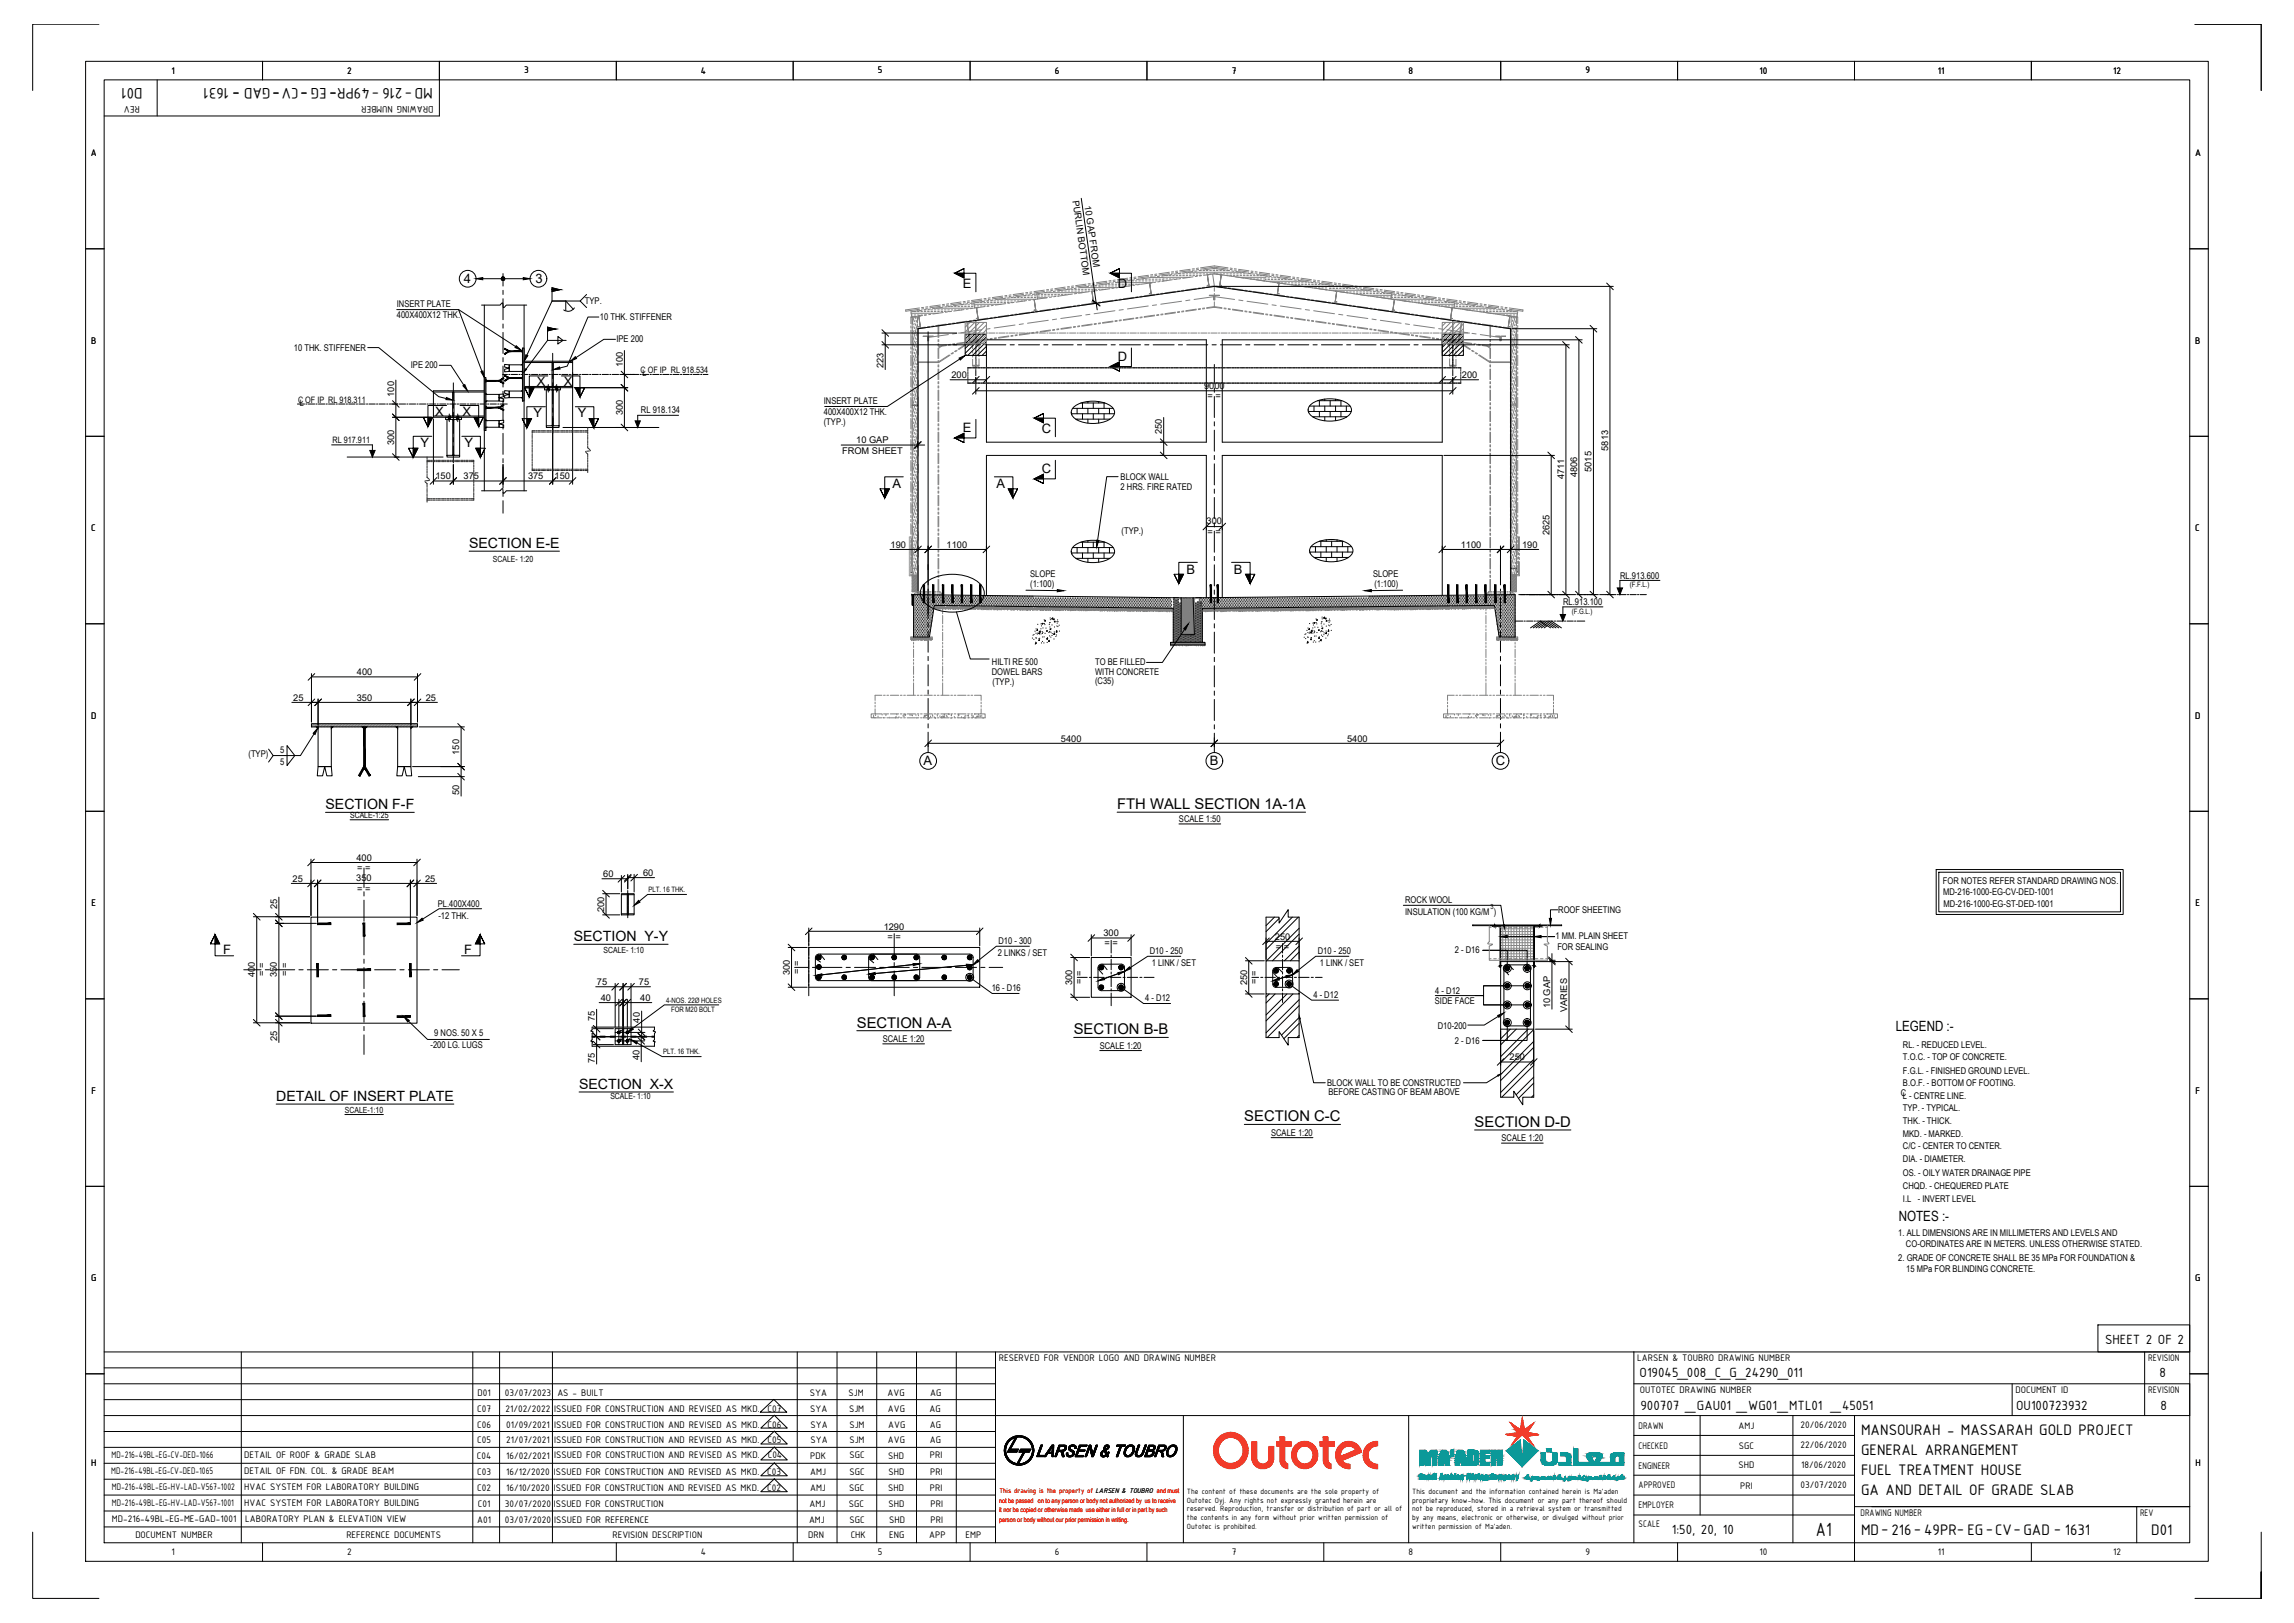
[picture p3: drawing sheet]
<svg xmlns="http://www.w3.org/2000/svg" width="1189mm" height="841mm" viewBox="0 0 1189 841" stroke-linecap="round" stroke-linejoin="round" font-family="sans-serif">
<defs><g id="words">
<text font-size="10.7" x="941" y="796">A1</text>
<g font-size="8.5">
<text x="74" y="45" transform="rotate(180 74 45)">D01</text>
<text x="124" y="47" transform="rotate(180 124 47)">-</text>
<text x="145" y="47" transform="rotate(180 145 47)">-</text>
<text x="160" y="47" transform="rotate(180 160 47)">-</text>
<text x="174" y="47" transform="rotate(180 174 47)">-</text>
<text x="224" y="45" transform="rotate(180 224 45)">MD-216 -49PR-EG -CV-GAD - 1631</text>
<text x="965" y="744">MANSOURAH - MASSARAH GOLD PROJECT</text>
<text x="965" y="754">GENERAL ARRANGEMENT</text>
<text x="965" y="764">FUEL TREATMENT HOUSE</text>
<text x="965" y="775">GA AND DETAIL OF GRADE SLAB</text>
<text x="965" y="795">MD-216-49PR- EG-CV-GAD - 1631</text>
<text x="1115" y="795">D01</text>
</g>
<g font-size="7.7">
<text x="579" y="419">FTH WALL SECTION 1A-1A</text>
<text x="444" y="532">SECTION A-A</text>
<text x="556" y="536">SECTION B-B</text>
<text x="645" y="581">SECTION C-C</text>
<text x="764" y="584">SECTION D-D</text>
</g>
<g font-size="7.5">
<text x="1091" y="697">SHEET 2 OF 2</text>
<text x="850" y="714">O19045_008_C_G_24290_011</text>
<text x="1119" y="714">8</text>
<text x="850" y="731">900707 _GAU01 _WG01_MTL01 _45051</text>
<text x="1045" y="731">OU100723932</text>
<text x="1120" y="731">8</text>
<text x="866" y="795">1:50, 20, 10</text>
</g>
<g font-size="7.3">
<text x="243" y="284">SECTION E-E</text>
<text x="169" y="419">SECTION F-F</text>
<text x="297" y="488">SECTION Y-Y</text>
<text x="982" y="534">LEGEND :-</text>
<text x="300" y="564">SECTION X-X</text>
<text x="143" y="571">DETAIL OF INSERT PLATE</text>
<text x="984" y="633">NOTES :-</text>
</g>
<g font-size="6.7">
<text x="240" y="147">4</text>
<text x="277" y="147">3</text>
<text x="499" y="149">E</text>
<text x="579" y="149">D</text>
<text x="579" y="187">D</text>
<text x="278" y="200">X</text>
<text x="292" y="200">X</text>
<text x="226" y="216">X</text>
<text x="240" y="216">X</text>
<text x="276" y="216">Y</text>
<text x="299" y="216">Y</text>
<text x="499" y="224">E</text>
<text x="540" y="224">C</text>
<text x="218" y="231">Y</text>
<text x="241" y="231">Y</text>
<text x="540" y="245">C</text>
<text x="462" y="253">A</text>
<text x="516" y="253">A</text>
<text x="615" y="297">B</text>
<text x="639" y="297">B</text>
<text x="479" y="397">A</text>
<text x="627" y="397">B</text>
<text x="775" y="397">C</text>
<text x="116" y="494">F</text>
<text x="240" y="494">F</text>
</g>
<g font-size="5.3">
<text x="89" y="38">1</text>
<text x="180" y="38">2</text>
<text x="272" y="38">3</text>
<text x="363" y="38">4</text>
<text x="455" y="38">5</text>
<text x="547" y="38">6</text>
<text x="638" y="38">7</text>
<text x="730" y="38">8</text>
<text x="822" y="38">9</text>
<text x="912" y="38">10</text>
<text x="1004" y="38">11</text>
<text x="1095" y="38">12</text>
<text x="73" y="55" transform="rotate(180 73 55)">REV</text>
<text x="225" y="55" transform="rotate(180 225 55)">DRAWING NUMBER</text>
<text x="47" y="81">A</text>
<text x="1138" y="81">A</text>
<text x="47" y="178">B</text>
<text x="1138" y="178">B</text>
<text x="47" y="275">C</text>
<text x="1138" y="275">C</text>
<text x="47" y="372">D</text>
<text x="1138" y="372">D</text>
<text x="47" y="470">E</text>
<text x="1138" y="470">E</text>
<text x="47" y="567">F</text>
<text x="1138" y="567">F</text>
<text x="47" y="664">G</text>
<text x="1138" y="664">G</text>
<text x="518" y="705">RESERVED FOR VENDOR LOGO AND DRAWING NUMBER</text>
<text x="848" y="705">LARSEN &amp; TOUBRO DRAWING NUMBER</text>
<text x="1113" y="705">REVISION</text>
<text x="247" y="723">D01</text>
<text x="262" y="723">03/07/2023</text>
<text x="289" y="723">AS - BUILT</text>
<text x="420" y="723">SYA</text>
<text x="440" y="723">SJM</text>
<text x="460" y="723">AVG</text>
<text x="482" y="723">AG</text>
<text x="850" y="722">OUTOTEC DRAWING NUMBER</text>
<text x="1045" y="722">DOCUMENT ID</text>
<text x="1113" y="722">REVISION</text>
<text x="247" y="731">C07</text>
<text x="262" y="731">21/02/2022</text>
<text x="287" y="731">ISSUED FOR CONSTRUCTION AND REVISED AS MKD.</text>
<text x="398" y="731">C07</text>
<text x="420" y="731">SYA</text>
<text x="440" y="731">SJM</text>
<text x="460" y="731">AVG</text>
<text x="482" y="731">AG</text>
<text x="247" y="740">C06</text>
<text x="262" y="740">01/09/2021</text>
<text x="287" y="740">ISSUED FOR CONSTRUCTION AND REVISED AS MKD.</text>
<text x="398" y="740">C06</text>
<text x="420" y="740">SYA</text>
<text x="440" y="740">SJM</text>
<text x="460" y="740">AVG</text>
<text x="482" y="740">AG</text>
<text x="849" y="740">DRAWN</text>
<text x="901" y="740">AMJ</text>
<text x="933" y="740">20/06/2020</text>
<text x="247" y="748">C05</text>
<text x="262" y="748">21/07/2021</text>
<text x="287" y="748">ISSUED FOR CONSTRUCTION AND REVISED AS MKD.</text>
<text x="398" y="748">C05</text>
<text x="420" y="748">SYA</text>
<text x="440" y="748">SJM</text>
<text x="460" y="748">AVG</text>
<text x="482" y="748">AG</text>
<text x="58" y="756">MD-216-49BL-EG-CV-DED-1066</text>
<text x="127" y="756">DETAIL OF ROOF &amp; GRADE SLAB</text>
<text x="287" y="756">ISSUED FOR CONSTRUCTION AND REVISED AS MKD.</text>
<text x="398" y="756">C04</text>
<text x="440" y="756">SGC</text>
<text x="482" y="755">PRI</text>
<text x="849" y="751">CHECKED</text>
<text x="901" y="751">SGC</text>
<text x="933" y="750">22/06/2020</text>
<text x="47" y="760">H</text>
<text x="247" y="756">C04</text>
<text x="262" y="756">16/02/2021</text>
<text x="420" y="756">PDK</text>
<text x="460" y="756">SHD</text>
<text x="849" y="761">ENGINEER</text>
<text x="901" y="761">SHD</text>
<text x="933" y="761">18/06/2020</text>
<text x="1138" y="760">H</text>
<text x="58" y="764">MD-216-49BL-EG-CV-DED-1065</text>
<text x="127" y="764">DETAIL OF FDN. COL. &amp; GRADE BEAM</text>
<text x="247" y="764">C03</text>
<text x="262" y="764">16/12/2020</text>
<text x="287" y="764">ISSUED FOR CONSTRUCTION AND REVISED AS MKD.</text>
<text x="398" y="764">C03</text>
<text x="420" y="764">AMJ</text>
<text x="440" y="764">SGC</text>
<text x="460" y="764">SHD</text>
<text x="482" y="764">PRI</text>
<text x="58" y="772">MD-216-49BL-EG-HV-LAD-V567-1002</text>
<text x="127" y="772">HVAC SYSTEM FOR LABORATORY BUILDING</text>
<text x="247" y="773">C02</text>
<text x="262" y="773">16/10/2020</text>
<text x="287" y="773">ISSUED FOR CONSTRUCTION AND REVISED AS MKD.</text>
<text x="398" y="773">C02</text>
<text x="420" y="773">AMJ</text>
<text x="440" y="773">SGC</text>
<text x="460" y="773">SHD</text>
<text x="482" y="773">PRI</text>
<text x="849" y="771">APPROVED</text>
<text x="902" y="771">PRI</text>
<text x="933" y="771">03/07/2020</text>
<text x="58" y="780">MD-216-49BL-EG-HV-LAD-V567-1001</text>
<text x="127" y="780">HVAC SYSTEM FOR LABORATORY BUILDING</text>
<text x="248" y="781">C01</text>
<text x="262" y="781">30/07/2020</text>
<text x="287" y="781">ISSUED FOR CONSTRUCTION</text>
<text x="420" y="781">AMJ</text>
<text x="440" y="781">SGC</text>
<text x="461" y="781">SHD</text>
<text x="482" y="781">PRI</text>
<text x="849" y="782">EMPLOYER</text>
<text x="964" y="786">DRAWING NUMBER</text>
<text x="1109" y="786">REV</text>
<text x="58" y="788">MD-216-49BL-EG-ME-GAD-1001</text>
<text x="127" y="789">LABORATORY PLAN &amp; ELEVATION VIEW</text>
<text x="247" y="789">A01</text>
<text x="262" y="789">03/07/2020</text>
<text x="287" y="789">ISSUED FOR REFERENCE</text>
<text x="419" y="789">AMJ</text>
<text x="440" y="789">SGC</text>
<text x="461" y="789">SHD</text>
<text x="482" y="789">PRI</text>
<text x="849" y="791">SCALE</text>
<text x="70" y="797">DOCUMENT NUMBER</text>
<text x="179" y="797">REFERENCE DOCUMENTS</text>
<text x="317" y="797">REVISION DESCRIPTION</text>
<text x="419" y="797">DRN</text>
<text x="441" y="797">CHK</text>
<text x="461" y="797">ENG</text>
<text x="481" y="797">APP</text>
<text x="500" y="797">EMP</text>
<text x="89" y="806">1</text>
<text x="180" y="806">2</text>
<text x="363" y="806">4</text>
<text x="455" y="806">5</text>
<text x="547" y="806">6</text>
<text x="638" y="806">7</text>
<text x="730" y="806">8</text>
<text x="822" y="806">9</text>
<text x="912" y="806">10</text>
<text x="1004" y="806">11</text>
<text x="1095" y="806">12</text>
</g>
<g font-size="4.8">
<text x="556" y="104" transform="rotate(82 556 104)">PURLIN BOTTOM</text>
<text x="562" y="107" transform="rotate(82 562 107)">10 GAP FROM</text>
<text x="206" y="159">INSERT PLATE</text>
<text x="303" y="157">TYP.</text>
<text x="206" y="165">400X400X12 THK.</text>
<text x="311" y="166">10 THK. STIFFENER</text>
<text x="319" y="177">IPE 200</text>
<text x="152" y="182">10 THK. STIFFENER</text>
<text x="213" y="191">IPE 200</text>
<text x="323" y="190" transform="rotate(-90 323 190)">100</text>
<text x="458" y="191" transform="rotate(-90 458 191)">223</text>
<text x="493" y="196">200</text>
<text x="758" y="196">200</text>
<text x="624" y="202">9000</text>
<text x="204" y="206" transform="rotate(-90 204 206)">100</text>
<text x="427" y="209">INSERT PLATE</text>
<text x="626" y="207">= =</text>
<text x="323" y="215" transform="rotate(-90 323 215)">300</text>
<text x="332" y="214">RL 918.134</text>
<text x="427" y="215">400X400X12 THK.</text>
<text x="427" y="220">(TYP.)</text>
<text x="602" y="225" transform="rotate(-90 602 225)">250</text>
<text x="204" y="231" transform="rotate(-90 204 231)">300</text>
<text x="444" y="229">10 GAP</text>
<text x="833" y="234" transform="rotate(-90 833 234)">5813</text>
<text x="436" y="235">FROM SHEET</text>
<text x="825" y="245" transform="rotate(-90 825 245)">5015</text>
<text x="226" y="248">150</text>
<text x="240" y="248">375</text>
<text x="274" y="248">375</text>
<text x="287" y="248">150</text>
<text x="581" y="249">BLOCK WALL</text>
<text x="811" y="248" transform="rotate(-90 811 248)">4711</text>
<text x="817" y="247" transform="rotate(-90 817 247)">4806</text>
<text x="581" y="254">2 HRS. FIRE RATED</text>
<text x="625" y="272">300</text>
<text x="581" y="277">(TYP.)</text>
<text x="626" y="277">= =</text>
<text x="803" y="277" transform="rotate(-90 803 277)">2625</text>
<text x="462" y="284">190</text>
<text x="491" y="284">1100</text>
<text x="757" y="284">1100</text>
<text x="789" y="284">190</text>
<text x="534" y="299" transform="rotate(1 534 299)">SLOPE</text>
<text x="712" y="299" transform="rotate(-1 712 299)">SLOPE</text>
<text x="840" y="300">RL.913.600</text>
<text x="534" y="304" transform="rotate(1 534 304)">(1:100)</text>
<text x="712" y="304" transform="rotate(-1 712 304)">(1:100)</text>
<text x="810" y="314">RL.913.100</text>
<text x="514" y="345">HILTI RE 500</text>
<text x="568" y="345">TO BE FILLED</text>
<text x="185" y="350">400</text>
<text x="514" y="350">DOWEL BARS</text>
<text x="568" y="350">WITH CONCRETE</text>
<text x="514" y="355">(TYP.)</text>
<text x="568" y="354">(C35)</text>
<text x="152" y="363">25</text>
<text x="185" y="363">350</text>
<text x="221" y="363">25</text>
<text x="550" y="384">5400</text>
<text x="698" y="384">5400</text>
<text x="129" y="392">(TYP)</text>
<text x="145" y="390">5</text>
<text x="238" y="391" transform="rotate(-90 238 391)">150</text>
<text x="145" y="397">5</text>
<text x="238" y="412" transform="rotate(-90 238 412)">50</text>
<text x="611" y="426">SCALE 1:50</text>
<text x="185" y="446">400</text>
<text x="185" y="451">= =</text>
<text x="313" y="454">60</text>
<text x="333" y="454">60</text>
<text x="152" y="457">25</text>
<text x="185" y="457">350</text>
<text x="220" y="457">25</text>
<text x="1007" y="458">FOR NOTES REFER STANDARD DRAWING NOS.</text>
<text x="185" y="462">= =</text>
<text x="1007" y="464">MD-216-1000-EG-CV-DED-1001</text>
<text x="144" y="471" transform="rotate(-90 144 471)">25</text>
<text x="227" y="470">PL.400X400</text>
<text x="313" y="473" transform="rotate(-90 313 473)">200</text>
<text x="728" y="468">ROCK WOOL</text>
<text x="728" y="474">INSULATION (100 KG/M )</text>
<text x="808" y="473">ROOF SHEETING</text>
<text x="1007" y="470">MD-216-1000-EG-ST-DED-1001</text>
<text x="227" y="476">-12 THK.</text>
<text x="458" y="482">1290</text>
<text x="572" y="485">300</text>
<text x="460" y="487">= =</text>
<text x="517" y="489">D10 - 300</text>
<text x="572" y="490">= =</text>
<text x="661" y="487">250</text>
<text x="806" y="487">1 MM. PLAIN SHEET</text>
<text x="517" y="495">2 LINKS / SET</text>
<text x="596" y="494">D10 - 250</text>
<text x="661" y="492">= =</text>
<text x="683" y="494">D10 - 250</text>
<text x="754" y="494">2 - D16</text>
<text x="807" y="492">FOR SEALING</text>
<text x="597" y="500">1 LINK / SET</text>
<text x="684" y="500">1 LINK / SET</text>
<text x="132" y="506" transform="rotate(-90 132 506)">400</text>
<text x="137" y="506" transform="rotate(-90 137 506)">= =</text>
<text x="143" y="507" transform="rotate(-90 143 507)">350</text>
<text x="149" y="506" transform="rotate(-90 149 506)">= =</text>
<text x="409" y="505" transform="rotate(-90 409 505)">300</text>
<text x="414" y="505" transform="rotate(-90 414 505)">= =</text>
<text x="561" y="510" transform="rotate(-90 561 510)">= =</text>
<text x="651" y="510" transform="rotate(-90 651 510)">= =</text>
<text x="309" y="510">75</text>
<text x="331" y="510">75</text>
<text x="514" y="514">16 - D16</text>
<text x="556" y="510" transform="rotate(-90 556 510)">300</text>
<text x="646" y="510" transform="rotate(-90 646 510)">250</text>
<text x="744" y="515">4 - D12</text>
<text x="311" y="519">40</text>
<text x="332" y="519">40</text>
<text x="594" y="519">4 - D12</text>
<text x="681" y="517">4 - D12</text>
<text x="744" y="520">SIDE FACE</text>
<text x="803" y="523" transform="rotate(-90 803 523)">10 GAP</text>
<text x="812" y="524" transform="rotate(-90 812 524)">VARIES</text>
<text x="308" y="529" transform="rotate(-90 308 529)">75</text>
<text x="332" y="530" transform="rotate(-90 332 530)">40</text>
<text x="745" y="533">D10-200</text>
<text x="144" y="539" transform="rotate(-90 144 539)">25</text>
<text x="225" y="537">9 NOS. 50 X 5</text>
<text x="457" y="540">SCALE 1:20</text>
<text x="223" y="543">-200 LG. LUGS</text>
<text x="570" y="543">SCALE 1:20</text>
<text x="754" y="541">2 - D16</text>
<text x="986" y="543">RL. - REDUCED LEVEL.</text>
<text x="308" y="551" transform="rotate(-90 308 551)">75</text>
<text x="331" y="549" transform="rotate(-90 331 549)">40</text>
<text x="782" y="549">250</text>
<text x="986" y="550">T.O.C. - TOP OF CONCRETE.</text>
<text x="986" y="556">F.G.L. - FINISHED GROUND LEVEL.</text>
<text x="688" y="563">BLOCK WALL TO BE CONSTRUCTED</text>
<text x="986" y="563">B.O.F. - BOTTOM OF FOOTING.</text>
<text x="688" y="568">BEFORE CASTING OF BEAM ABOVE</text>
<text x="985" y="568">C</text>
<text x="986" y="569">L - CENTRE LINE.</text>
<text x="986" y="576">TYP. - TYPICAL.</text>
<text x="986" y="582">THK. - THICK.</text>
<text x="659" y="589">SCALE 1:20</text>
<text x="778" y="591">SCALE 1:20</text>
<text x="986" y="589">MKD. - MARKED.</text>
<text x="986" y="596">C/C - CENTER TO CENTER.</text>
<text x="986" y="602">DIA. - DIAMETER.</text>
<text x="986" y="609">OS. - OILY WATER DRAINAGE PIPE</text>
<text x="986" y="616">CHQD. - CHEQUERED PLATE</text>
<text x="986" y="623">I.L - INVERT LEVEL</text>
<text x="984" y="640">1. ALL DIMENSIONS ARE IN MILLIMETERS AND LEVELS AND</text>
<text x="988" y="646">CO-ORDINATES ARE IN METERS. UNLESS OTHERWISE STATED.</text>
<text x="984" y="653">2. GRADE OF CONCRETE SHALL BE 35 MPa FOR FOUNDATION &amp;</text>
<text x="988" y="659">15 MPa FOR BLINDING CONCRETE.</text>
</g>
<g font-size="4.6">
<text x="332" y="193">C OF IP RL 918.534</text>
<text x="333" y="195">L</text>
<text x="154" y="209">C OF IP RL 918.311</text>
<text x="155" y="210">L</text>
<text x="172" y="229">RL 917.911</text>
</g>
<g font-size="4.4">
<text x="255" y="291">SCALE- 1:20</text>
<text x="181" y="424">SCALE-1:25</text>
<text x="313" y="494">SCALE- 1:10</text>
<text x="316" y="570">SCALE- 1:10</text>
<text x="179" y="577">SCALE-1:10</text>
</g>
<g font-size="4.3">
<text x="615" y="774">The content of these documents are the sole property of</text>
<text x="615" y="779">Outotec Oyj. Any rights not expressly granted herein are</text>
<text x="732" y="774">This document and the information contained herein is Ma'aden</text>
<text x="732" y="779">proprietary know-how. This document or any part thereof should</text>
<text x="615" y="783">reserved. Reproduction, transfer or distribution of part or all of</text>
<text x="732" y="783">not be reproduced, stored in a retrieval system or transmitted</text>
<text x="615" y="788">the contents in any form without prior written permission of</text>
<text x="732" y="788">by any means, electronic or otherwise, or divulged without prior</text>
<text x="615" y="792">Outotec is prohibited.</text>
<text x="732" y="792">written permission of Ma'aden.</text>
</g>
<g font-size="3.8">
<text x="845" y="304">(F.F.L.)</text>
<text x="815" y="318">(F.G.L.)</text>
<text x="336" y="462">PLT. 16 THK.</text>
<text x="345" y="520">4-NOS. 22Ø HOLES</text>
<text x="348" y="524">FOR M20 BOLT</text>
<text x="344" y="546">PLT. 16 THK.</text>
</g>
<text font-size="3.8" fill="#f00" x="518" y="774">This drawing is the property of LARSEN &amp; TOUBRO and must</text>
<text font-size="3.6" x="772" y="471">3</text>
<g font-size="3.5" fill="#f00">
<text x="518" y="779">not be passed on to any person or body not authorized by us to receive</text>
<text x="518" y="784">it nor be copied or otherwise made use either in full or in part by such</text>
<text x="518" y="789">person or body without our prior permission in writing.</text>
</g>
</g></defs>
<!-- layer: 0 -->
<g fill="none" stroke="#000" stroke-width=".52">
<path d="M500 139l-5 3 5 2v-5l-5 3h11v9M580 139l-5 3 5 2v-5l-5 3h11v9M250 158h9l1-1 1 2 1-1h11M251 158v96M272 158v96M286 151l4-1-4-1v7M298 160l-3 1h-3M566 156l4 3M566 155l4 3M833 147l3 3M284 171h4l-4-1v6M289 174l3 2-3 2z"/>
<path d="M297 160l-4-4v5M457 171l4 3M457 177l4 3M500 173h11v11h-11zM503 173l-3 3M505 173l-5 5M508 173l-8 8M510 173l-10 10M511 176h114v53h-114zM511 175l-9 9M511 177l-7 7M511 179l-5 5"/>
<path d="M633 176h114v53h-114zM747 173h11v11h-11zM749 173l-2 2M752 173l-5 5M754 173l-7 7M757 173l-10 10M758 174l-10 10M758 176l-7 8M758 179l-5 5M810 177l3 3M817 174l3 4M824 169l4 3"/>
<path d="M272 187h25v14h-25M272 188h25M284 195h-10v11l-2-5h5l-3 5-2-5M284 199v1M286 188h1v12h-1zM289 199v1M291 195h10v11l2-5h-5l3 5 2-5M322 199l3 4M322 192l3 4M507 195l-3 3M511 182l-2 2M513 195l-4 3"/>
<path d="M586 180v10h-11l5 2v-4l-5 2 5 2M749 195l-3 3M755 195l-4 3M758 181l-2 3M758 184h.1M203 215l4 3M203 208l4 3M225 216h26M225 203h26M231 216v1h8v-1M231 210h-9v11l-3-5h5l-2 5-3-5M232 217v19"/>
<path d="M232 216v1M233 215h.1M233 216h.1M233 216v1M233 217h.1M233 218v1M234 217l1 1M235 203v13zM235 217v19M235 217v1M237 216v1M237 215h.1"/>
<path d="M237 216h.1M237 217h.1M237 218v1M238 216v1M238 217v19M238 210h10v11l2-5h-4l2 5 2-5M251 203h-26v13h26M272 200h25M282 201v1h8v-1M283 211h-10v11l-2-5h4l-2 5-2-5M283 202v19M284 200v2"/>
<path d="M284 200h.1M284 201v1M284 202h.1M284 202v1M285 200v2M286 202h.1M286 202v19M287 202v19M287 202h.1M288 200v2M289 200h.1M289 201v1"/>
<path d="M289 202h.1M289 202v1M289 200v2M290 202v19M298 211h10v11l2-5h-5l3 5 2-5M322 220l3 3M352 215h-22v7M506 217v10h-11l5 2v-4l-5 2 5 2M507 201l-3 3M541 214l-5 3 5 2v-5l-5 3h11v9M755 201l-4 3M172 231h21v6"/>
<path d="M203 235l4 4M224 226h-10v11l-2-5h5l-3 5-2-5M232 236h6v1h-6zM235 236h-1M235 236h1M239 226h10v11l2-5h-4l2 5 2-5M283 221h7v1h-7zM286 220v1M287 220v1M477 229l-3 3M547 239v9h-11l5 3v-5l-5 2 5 3M601 234l4 4"/>
<path d="M601 227l4 4M802 234l4 4M226 248l-3 3M237 248l-4 3M250 254h9l1-1 1 3 1-2h11M262 248l-3 3M288 248l-3 3M298 248l-3 3M468 247h-9v11l-3-5h5l-2 5-3-5M515 247h10v11l2-5h-4l2 5 2-5M627 271l-4 4M635 271l-3 4"/>
<path d="M243 286h47M477 283l-3 3M483 283l-4 3M513 283l-4 3M621 291h-10v11l-3-4h5l-2 4-3-4M638 291h10v11l2-4h-5l3 4 2-4M749 283l-3 3M779 283l-3 3M785 283l-4 3M476 308v-138l153-22 154 22v138M511 309v-73h114v74M608 315v18"/>
<path d="M608 310h3M612 310v19h7l-1-19M620 310h2M623 315v18h-15M747 308v-72h-114v74M802 306l4 4M810 306l3 4M817 306l3 4M824 306l4 4M831 314h-21v5M833 306l3 4M860 301h-20v4"/>
<path d="M608 333h-1v1h18v-1h-2M623 333h.1M163 349l-3 3M218 349l-3 3M163 362l-3 4M167 362l-4 4M215 362l-4 4M218 362l-3 4M237 375l4 3M237 396l4 3M483 383l-4 4M631 383l-3 4"/>
<path d="M779 383l-3 4M237 401l4 3M169 421h46M181 425h20M163 445l-4 4M163 456l-4 4M166 456l-3 4M214 456l-3 4M218 445l-4 4M218 456l-4 4M324 454l-4 3M327 454l-3 3"/>
<path d="M327 453l-3 4M330 453l-3 4M131 473l4 4M143 477l3 3M143 473l3 4M312 461l4 4M312 472l4 4M322 463h7v11h-7zM322 474h3M322 464h3M325 463v11M325 461v1"/>
<path d="M325 462v1M325 463v1M325 464h.1M325 464v2M325 466h.1M325 466v1M325 468h.1M325 468v1M325 469v1M325 470v1M325 471h.1M325 471v2"/>
<path d="M325 473h.1M325 473v1M325 475h.1M325 475v1M326 463v11M326 474h3M326 464h3M660 475l-4 5M663 476l-7 7M670 475l-14 14M673 475l-17 17M763 479h46"/>
<path d="M763 480h46M109 489l2-5 3 5h-5l2-5v11h10M251 489l-2-5-3 5h5l-2-5v11h-10M297 489h49M408 489l4 4M421 481l-4 3M509 481l-3 3M555 494l3 4M567 484l-3 4M588 484l-4 4M645 496l4 4M656 498v-23h7v3l5-7v4h5v23"/>
<path d="M658 486l-4 3M673 481l-17 17M673 490l-7 8M673 484l-14 14M673 493l-4 5M675 486l-3 3M778 498h17v71h-6v4l-4-8v4h-7zM781 500v-8h-13h23v8M803 496l3 3M803 497l3 3M811 497l4 3M321 510l-4 3"/>
<path d="M322 518l-3 3M325 518l-4 3M325 510l-4 3M327 518l-4 3M329 510l-4 3M408 510l4 3M504 508l10 7h14M555 515l3 3M583 513l10 7h14M645 513l4 4M656 515v23h7v-3l5 7v-4h5v-23M658 515l-2 2"/>
<path d="M661 515l-5 5M667 515l-11 11M670 511l10 7h14M670 515l-14 14M673 518l-17 17M744 516h25v5h20M769 511h10M789 511h-20v5h-5M131 528l4 4M143 525l3 3M143 528l3 4M307 532h32v2h-1l2 1-1 1v3h-1l2 1-1 2h-32v-2l-1-1h1v-3v-1l-1-1h1z"/>
<path d="M307 537h1M307 535l4 4M307 531l4 4M307 540l4 3M308 537h.1M309 537h1M310 537h.1M310 537h1M311 537h3M312 537h.1M312 537h1M313 537h1"/>
<path d="M314 537h1M315 537h.1M316 537h1M316 537h3M317 537h.1M317 537h1M319 537h.1M319 539h1M319 535h1M319 533h8v8h-8zM319 537h1M320 539h.1"/>
<path d="M320 535h.1M320 537h1M321 539h1M321 535h1M321 537h1M321 533v1M321 534v1M321 535v1M321 536h.1M321 537v1M321 538h.1M321 538v1"/>
<path d="M321 540h.1M322 537h2M322 539h.1M322 535h.1M322 537h.1M322 539h1M322 535h1M323 533v4M323 537v4M323 533v1M323 534v1M323 535v1"/>
<path d="M323 536h.1M323 537v1M323 538h.1M323 538v1M323 540h.1M324 539h.1M324 535h.1M324 537h.1M324 535h1v1M324 537h1M325 538v1h-1M325 533v1"/>
<path d="M325 534v1M325 536h.1M325 537v1M325 538h.1M325 540h.1M325 539h1M325 535h1M326 537h.1M326 539h1M326 535h1M326 537h1M327 537h3"/>
<path d="M327 537h.1M328 537h1M329 537h.1M329 537h2M331 535l3 4M331 538l3 3M331 537h.1M331 533l3 4M331 537h1M332 537h3M332 537h1M333 537h1"/>
<path d="M334 537h.1M335 537h1M336 537h.1M336 537h2M338 537h.1M338 537h1M663 538h.1M673 527l-9 9M673 537l-1 1M673 521l-16 17M673 530l-8 8M769 521h10"/>
<path d="M778 533h17M781 532v7h-13h23v-7M783 533l-5 5M786 533l-8 8M792 533l-14 15M795 540l-17 17M795 534l-17 17M811 532l4 3M321 540v1M323 540v1M325 540v1M779 549l-3 3"/>
<path d="M795 549l-17 17M795 558l-9 9M795 543l-17 17M795 552l-17 17M797 549l-4 3M143 572h92M179 578h20M300 566h49M785 569h-1M795 567l-1 2M795 561l-8 8"/>
<circle cx="503" cy="506" r="2.1"/>
<circle cx="581" cy="512" r="2.1"/>
<circle cx="668" cy="510" r="2.1"/>
<circle cx="781" cy="511" r="2.1"/>
<circle cx="781" cy="502" r="2.1"/>
<circle cx="791" cy="502" r="2.1"/>
<circle cx="792" cy="511" r="2.1"/>
<circle cx="781" cy="521" r="2.1"/>
<circle cx="781" cy="530" r="2.1"/>
<circle cx="791" cy="530" r="2.1"/>
<circle cx="792" cy="521" r="2.1"/>
</g>
<g fill="none" stroke="#272727" stroke-width=".52">
<path d="M502 192h.1M502 193v1M502 194v1M502 195v1M502 197h.1M502 198v1h1M502 191h1M502 198h1M503 190h-1v2M504 190h.1M504 191h.1M504 199h.1"/>
<path d="M504 198h.1M504 190h2M504 191h2M504 199h2M504 198h2M506 190h.1M506 191h.1M506 199h.1M506 198h.1M507 190h1M507 191h1M507 199h1"/>
<path d="M507 198h1M508 190h1M508 191h1M508 199h1M508 198h1M509 190h1M509 191h1M509 199h1M509 198h1M511 190h.1M511 191h.1M511 199h.1"/>
<path d="M511 198h.1M512 190h1M512 191h1M512 199h1M512 198h1M513 190h1M513 191h1M513 199h1M513 198h1M514 190h1M514 191h1M514 199h1"/>
<path d="M514 198h1M516 190h.1M516 191h.1M516 199h.1M516 198h.1M517 190h1M517 191h1M517 199h1M517 198h1M518 190h1M518 191h1M518 199h1"/>
<path d="M518 198h1M519 190h1M519 191h1M519 199h1M519 198h1M521 190h.1M521 191h.1M521 199h.1M521 198h.1M521 190h2M521 191h2M521 199h2"/>
<path d="M521 198h2M523 190h.1M523 191h.1M523 199h.1M523 198h.1M524 190h1M524 191h1M524 199h1M524 198h1M525 190h1M525 191h1M525 199h1"/>
<path d="M525 198h1M526 190h2M526 191h2M526 199h2M526 198h2M528 190h.1M528 191h.1M528 199h.1M528 198h.1M529 190h1M529 191h1M529 199h1"/>
<path d="M529 198h1M530 190h1M530 191h1M530 199h1M530 198h1M531 190h1M531 191h1M531 199h1M531 198h1M533 190h.1M533 191h.1M533 199h.1"/>
<path d="M533 198h.1M534 190h1M534 191h1M534 199h1M534 198h1M535 190h1M535 191h1M535 199h1M535 198h1M536 190h1M536 191h1M536 199h1"/>
<path d="M536 198h1M538 190h.1M538 191h.1M538 199h.1M538 198h.1M538 190h2M538 191h2M538 199h2M538 198h2M540 190h1M540 191h1M540 199h1"/>
<path d="M540 198h1M541 190h1M541 191h1M541 199h1M541 198h1M543 190h.1M543 191h.1M543 199h.1M543 198h.1M543 190h2M543 191h2M543 199h2"/>
<path d="M543 198h2M545 190h.1M545 191h.1M545 199h.1M545 198h.1M546 190h1M546 191h1M546 199h1M546 198h1M547 190h1M547 191h1M547 199h1"/>
<path d="M547 198h1M548 190h1M548 191h1M548 199h1M548 198h1M550 190h.1M550 191h.1M550 199h.1M550 198h.1M551 190h1M551 191h1M551 199h1"/>
<path d="M551 198h1M552 190h1M552 191h1M552 199h1M552 198h1M553 190h1M553 191h1M553 199h1M553 198h1M555 190h.1M555 191h.1M555 199h.1"/>
<path d="M555 198h.1M556 190h1M556 191h1M556 199h1M556 198h1M557 190h1M557 191h1M557 199h1M557 198h1M558 190h1M558 191h1M558 199h1"/>
<path d="M558 198h1M560 190h.1M560 191h.1M560 199h.1M560 198h.1M560 190h2M560 191h2M560 199h2M560 198h2M562 190h.1M562 191h.1M562 199h.1"/>
<path d="M562 198h.1M563 190h1M563 191h1M563 199h1M563 198h1M564 190h1M564 191h1M564 199h1M564 198h1M565 190h2M565 191h2M565 199h2"/>
<path d="M565 198h2M567 190h.1M567 191h.1M567 199h.1M567 198h.1M568 190h1M568 191h1M568 199h1M568 198h1M569 190h1M569 191h1M569 199h1"/>
<path d="M569 198h1M570 190h1M570 191h1M570 199h1M570 198h1M572 190h.1M572 191h.1M572 199h.1M572 198h.1M573 190h1M573 191h1M573 199h1"/>
<path d="M573 198h1M574 190h1M574 191h1M574 199h1M574 198h1M575 190h1M575 191h1M575 199h1M575 198h1M577 190h.1M577 191h.1M577 199h.1"/>
<path d="M577 198h.1M578 190h1M578 191h1M578 199h1M578 198h1M579 190h1M579 191h1M579 199h1M579 198h1M580 190h1M580 191h1M580 199h1"/>
<path d="M580 198h1M582 190h.1M582 191h.1M582 199h.1M582 198h.1M582 190h2M582 191h2M582 199h2M582 198h2M584 190h.1M584 191h.1M584 199h.1"/>
<path d="M584 198h.1M585 190h1M585 191h1M585 199h1M585 198h1M586 190h1M586 191h1M586 199h1M586 198h1M587 190h1M587 191h1M587 199h1"/>
<path d="M587 198h1M589 190h.1M589 191h.1M589 199h.1M589 198h.1M590 190h1M590 191h1M590 199h1M590 198h1M591 190h1M591 191h1M591 199h1"/>
<path d="M591 198h1M592 190h1M592 191h1M592 199h1M592 198h1M594 190h.1M594 191h.1M594 199h.1M594 198h.1M595 190h1M595 191h1M595 199h1"/>
<path d="M595 198h1M596 190h1M596 191h1M596 199h1M596 198h1M597 190h1M597 191h1M597 199h1M597 198h1M599 190h.1M599 191h.1M599 199h.1"/>
<path d="M599 198h.1M599 190h2M599 191h2M599 199h2M599 198h2M601 190h.1M601 191h.1M601 199h.1M601 198h.1M602 190h1M602 191h1M602 199h1"/>
<path d="M602 198h1M604 190h.1M604 191h.1M604 199h.1M604 198h.1M604 190h2M604 191h2M604 199h2M604 198h2M606 190h.1M606 191h.1M606 199h.1"/>
<path d="M606 198h.1M607 190h1M607 191h1M607 199h1M607 198h1M608 190h1M608 191h1M608 199h1M608 198h1M609 190h1M609 191h1M609 199h1"/>
<path d="M609 198h1M611 190h.1M611 191h.1M611 199h.1M611 198h.1M612 190h1M612 191h1M612 199h1M612 198h1M613 190h1M613 191h1M613 199h1"/>
<path d="M613 198h1M614 190h1M614 191h1M614 199h1M614 198h1M616 190h.1M616 191h.1M616 199h.1M616 198h.1M617 190h1M617 191h1M617 199h1"/>
<path d="M617 198h1M618 190h1M618 191h1M618 199h1M618 198h1M619 190h1M619 191h1M619 199h1M619 198h1M621 190h.1M621 191h.1M621 199h.1"/>
<path d="M621 198h.1M621 190h2M621 191h2M621 199h2M621 198h2M623 190h.1M623 191h.1M623 199h.1M623 198h.1M624 190h1M624 191h1M624 199h1"/>
<path d="M624 198h1M625 190h1M625 191h1M625 199h1M625 198h1M626 190h2M626 191h2M626 199h2M626 198h2M628 190h.1M628 191h.1M628 199h.1"/>
<path d="M628 198h.1M629 190h1M629 191h1M629 199h1M629 198h1M630 190h1M630 191h1M630 199h1M630 198h1M631 190h1M631 191h1M631 199h1"/>
<path d="M631 198h1M633 190h.1M633 191h.1M633 199h.1M633 198h.1M634 190h1M634 191h1M634 199h1M634 198h1M635 190h1M635 191h1M635 199h1"/>
<path d="M635 198h1M636 190h1M636 191h1M636 199h1M636 198h1M638 190h.1M638 191h.1M638 199h.1M638 198h.1M638 190h2M638 191h2M638 199h2"/>
<path d="M638 198h2M640 190h1M640 191h1M640 199h1M640 198h1M641 190h1M641 191h1M641 199h1M641 198h1M643 190h.1M643 191h.1M643 199h.1"/>
<path d="M643 198h.1M643 190h2M643 191h2M643 199h2M643 198h2M645 190h.1M645 191h.1M645 199h.1M645 198h.1M646 190h1M646 191h1M646 199h1"/>
<path d="M646 198h1M647 190h1M647 191h1M647 199h1M647 198h1M648 190h1M648 191h1M648 199h1M648 198h1M650 190h.1M650 191h.1M650 199h.1"/>
<path d="M650 198h.1M651 190h1M651 191h1M651 199h1M651 198h1M652 190h1M652 191h1M652 199h1M652 198h1M653 190h1M653 191h1M653 199h1"/>
<path d="M653 198h1M655 190h.1M655 191h.1M655 199h.1M655 198h.1M656 190h1M656 191h1M656 199h1M656 198h1M657 190h1M657 191h1M657 199h1"/>
<path d="M657 198h1M658 190h1M658 191h1M658 199h1M658 198h1M660 190h.1M660 191h.1M660 199h.1M660 198h.1M660 190h2M660 191h2M660 199h2"/>
<path d="M660 198h2M662 190h.1M662 191h.1M662 199h.1M662 198h.1M663 190h1M663 191h1M663 199h1M663 198h1M664 190h1M664 191h1M664 199h1"/>
<path d="M664 198h1M665 190h1M665 191h1M665 199h1M665 198h1M667 190h.1M667 191h.1M667 199h.1M667 198h.1M668 190h1M668 191h1M668 199h1"/>
<path d="M668 198h1M669 190h1M669 191h1M669 199h1M669 198h1M670 190h1M670 191h1M670 199h1M670 198h1M672 190h.1M672 191h.1M672 199h.1"/>
<path d="M672 198h.1M673 190h1M673 191h1M673 199h1M673 198h1M674 190h1M674 191h1M674 199h1M674 198h1M675 190h1M675 191h1M675 199h1"/>
<path d="M675 198h1M677 190h.1M677 191h.1M677 199h.1M677 198h.1M677 190h2M677 191h2M677 199h2M677 198h2M679 190h.1M679 191h.1M679 199h.1"/>
<path d="M679 198h.1M680 190h1M680 191h1M680 199h1M680 198h1M682 190h.1M682 191h.1M682 199h.1M682 198h.1M682 190h2M682 191h2M682 199h2"/>
<path d="M682 198h2M684 190h.1M684 191h.1M684 199h.1M684 198h.1M685 190h1M685 191h1M685 199h1M685 198h1M686 190h1M686 191h1M686 199h1"/>
<path d="M686 198h1M687 190h1M687 191h1M687 199h1M687 198h1M689 190h.1M689 191h.1M689 199h.1M689 198h.1M690 190h1M690 191h1M690 199h1"/>
<path d="M690 198h1M691 190h1M691 191h1M691 199h1M691 198h1M692 190h1M692 191h1M692 199h1M692 198h1M694 190h.1M694 191h.1M694 199h.1"/>
<path d="M694 198h.1M695 190h1M695 191h1M695 199h1M695 198h1M696 190h1M696 191h1M696 199h1M696 198h1M697 190h1M697 191h1M697 199h1"/>
<path d="M697 198h1M699 190h.1M699 191h.1M699 199h.1M699 198h.1M699 190h2M699 191h2M699 199h2M699 198h2M701 190h.1M701 191h.1M701 199h.1"/>
<path d="M701 198h.1M702 190h1M702 191h1M702 199h1M702 198h1M703 190h1M703 191h1M703 199h1M703 198h1M704 190h2M704 191h2M704 199h2"/>
<path d="M704 198h2M706 190h.1M706 191h.1M706 199h.1M706 198h.1M707 190h1M707 191h1M707 199h1M707 198h1M708 190h1M708 191h1M708 199h1"/>
<path d="M708 198h1M709 190h1M709 191h1M709 199h1M709 198h1M711 190h.1M711 191h.1M711 199h.1M711 198h.1M712 190h1M712 191h1M712 199h1"/>
<path d="M712 198h1M713 190h1M713 191h1M713 199h1M713 198h1M714 190h1M714 191h1M714 199h1M714 198h1M716 190h.1M716 191h.1M716 199h.1"/>
<path d="M716 198h.1M716 190h2M716 191h2M716 199h2M716 198h2M718 190h1M718 191h1M718 199h1M718 198h1M719 190h1M719 191h1M719 199h1"/>
<path d="M719 198h1M721 190h.1M721 191h.1M721 199h.1M721 198h.1M721 190h2M721 191h2M721 199h2M721 198h2M723 190h.1M723 191h.1M723 199h.1"/>
<path d="M723 198h.1M724 190h1M724 191h1M724 199h1M724 198h1M725 190h1M725 191h1M725 199h1M725 198h1M726 190h1M726 191h1M726 199h1"/>
<path d="M726 198h1M728 190h.1M728 191h.1M728 199h.1M728 198h.1M729 190h1M729 191h1M729 199h1M729 198h1M730 190h1M730 191h1M730 199h1"/>
<path d="M730 198h1M731 190h1M731 191h1M731 199h1M731 198h1M733 190h.1M733 191h.1M733 199h.1M733 198h.1M734 190h1M734 191h1M734 199h1"/>
<path d="M734 198h1M735 190h1M735 191h1M735 199h1M735 198h1M736 190h1M736 191h1M736 199h1M736 198h1M738 190h.1M738 191h.1M738 199h.1"/>
<path d="M738 198h.1M738 190h2M738 191h2M738 199h2M738 198h2M740 190h.1M740 191h.1M740 199h.1M740 198h.1M741 190h1M741 191h1M741 199h1"/>
<path d="M741 198h1M742 190h1M742 191h1M742 199h1M742 198h1M743 190h2M743 191h2M743 199h2M743 198h2M745 190h.1M745 191h.1M745 199h.1"/>
<path d="M745 198h.1M746 190h1M746 191h1M746 199h1M746 198h1M747 190h1M747 191h1M747 199h1M747 198h1M748 190h1M748 191h1M748 199h1"/>
<path d="M748 198h1M750 190h.1M750 191h.1M750 199h.1M750 198h.1M751 190h1M751 191h1M751 199h1M751 198h1M752 190h1M752 191h1M752 199h1"/>
<path d="M752 198h1M753 190h1M753 191h1M753 199h1M753 198h1M755 190h.1M755 191h.1M755 199h.1M755 198h.1M756 190h1v2M756 191h1M756 198h1"/>
<path d="M757 192h.1M757 193v1M757 194v1M757 195v1M757 197h.1M757 198v1h-1M221 238l2 1M221 239h2M221 237v1M221 239v1M223 239h1M224 239h2"/>
<path d="M226 239h.1M227 239h1M228 239h1M229 239h1M231 239h.1M232 239h1M233 239h1M234 239h1M236 239h.1M236 239h2M238 239h1M239 239h1"/>
<path d="M241 239h.1M241 239h2M243 239h.1M244 239h2v1M244 239h2M276 224h1M276 225h.1M276 226v1M276 227v1M276 228v1M276 230h.1M276 230v2"/>
<path d="M276 232h.1M276 233v1M276 235h.1M276 235v2M276 237h.1M276 238v1M276 239v1M277 223h-1v1M278 223h.1M278 224h.1M279 223h1M279 224h1"/>
<path d="M280 223h1M280 224h1M281 223h1M281 224h1M283 223h.1M283 224h.1M284 223h1M284 224h1M285 223h1M285 224h1M286 223h1M286 224h1"/>
<path d="M288 223h.1M288 224h.1M288 223h2M288 224h2M290 223h.1M290 224h.1M291 223h1M291 224h1M292 223h1M292 224h1M293 223h1M293 224h1"/>
<path d="M295 223h.1M295 224h.1M296 223h1M296 224h1M297 223h1M297 224h1M298 223h1M298 224h1M300 223h.1M300 224h.1M301 223h1M301 224h1"/>
<path d="M302 223h1M302 224h1M303 223h2M303 224h2v1M304 234l1 1v2M304 234h-1M305 231v1l1 1M305 221v2M305 223h.1M305 225v1M305 226v1M305 228h.1"/>
<path d="M305 229v1M305 230v1M305 237v1M305 238v1M305 240h.1M305 234h-1M306 233v1M220 250l1 1v1M221 249h-1M221 246v1l1 1M221 259h2M221 241h.1"/>
<path d="M221 241v2M221 243v1M221 244v1M221 246h.1M221 253h.1M221 254v1M221 255v1M221 256v1M221 258h.1M222 249h-1M223 249h.1M223 258h-2v2"/>
<path d="M223 259h1M223 258h1M224 259h2M224 258h2M226 259h.1M226 258h.1M227 259h1M227 258h1M228 259h1M228 258h1M229 259h1M229 258h1"/>
<path d="M231 259h.1M231 258h.1M232 259h1M232 258h1M233 259h1M233 258h1M234 259h1M234 258h1M236 259h.1M236 258h.1M236 259h2M236 258h2"/>
<path d="M238 259h1M238 258h1M239 259h1M239 258h1M241 259h.1M241 258h.1M241 259h2M241 258h2M243 259h.1M243 258h.1M244 258h2M246 258v1h-2"/>
<path d="M246 240h.1M246 241v1M246 243h.1M246 243v2M246 245h.1M246 246v1M246 247v1M246 248v1M246 250h.1M246 251v1M246 252v1M246 253v1"/>
<path d="M246 255h.1M246 256v1M246 257v1M276 243v1h1M276 243h1M276 240v1M276 242h.1M278 244h.1M278 243h.1M279 244h1M279 243h1M280 244h1"/>
<path d="M280 243h1M281 244h1M281 243h1M283 244h.1M283 243h.1M284 244h1M284 243h1M285 244h1M285 243h1M286 244h1M286 243h1M288 244h.1"/>
<path d="M288 243h.1M288 244h2M288 243h2M290 244h.1M290 243h.1M291 244h1M291 243h1M292 244h1M292 243h1M293 244h1M293 243h1M295 244h.1"/>
<path d="M295 243h.1M296 244h1M296 243h1M297 244h1M297 243h1M298 244h1M298 243h1M300 244h.1M300 243h.1M301 244h1M301 243h1M302 244h1"/>
<path d="M302 243h1M303 244h2M303 243h2v2M305 241v1M305 242v1M473 279v2M472 297h1M473 281v1M473 282v1M473 284h.1M473 285v1M473 286v1"/>
<path d="M473 287v1M473 289h.1M473 289v2M473 291h.1M473 292v2M786 296h1"/>
</g>
<g fill="none" stroke="#808080" stroke-width=".52">
<path d="M617 140h-6M619 139h-1M619 140h-1M621 139h-1M621 140h-1M622 139l7-1 7 1M624 140l5-1 6 1M629 139h1M630 139h1M637 140h2M638 139h1M640 140h1"/>
<path d="M640 139h1M642 140h5M477 160l-8 1 8-1M479 159h-1M479 160h-1M481 159h-1M481 160h-1M485 160h20M487 158l-5 1M487 159h-5M489 159l-6 1M489 158h-1"/>
<path d="M490 158l-2 1M491 159h-1M491 159h1M492 157l-1 1M492 158h-1M493 159h1M493 159h-1M495 159h1M496 159h1M498 156l-5 1M498 157l-5 1M498 159h1"/>
<path d="M498 158h1M499 158h-5M500 159h1M500 158h1M500 156h-1M500 157h-1M502 157l-1 1M502 159h.1M502 158h.1M502 156h-1M502 157h-1M503 159h1"/>
<path d="M503 158h1M504 157h-1M504 160h-1M505 157v3l5-1M505 158h14M505 159h1M506 159h1l-1 1 1 5h-1h1zM506 159l1 7v-1M506 157h1M506 159h1M508 157h1M508 159h1"/>
<path d="M509 155l-6 1M509 156h-5M510 157h1M510 159h1M510 156l-7 1M511 155h-1M511 155l-1 1M512 157h.1M512 156h.1M512 159h.1M512 156h-1M513 159h-1"/>
<path d="M513 154l-1 1M513 155h-1M513 157h1M513 156h1M515 156h-2M515 158h-1M515 157h1M515 156h1M517 157h1M517 156h1M518 155h19M519 157h.1"/>
<path d="M519 156h.1M520 153l-6 1M520 154l-6 1M520 157h1M520 156h1M521 155h-5M521 157l-5 1M522 153h-1M522 154h-1M522 157h1M522 156h1M523 154h-1"/>
<path d="M523 157h-1M524 157h1M524 156h1M524 154h1M524 153h-1M524 153l-1 1M525 154h-1M526 157h-2M526 154h.1M526 156h.1M527 154h1M527 156h1"/>
<path d="M529 154h1M529 156h1M530 152l-5 1M530 153h-5M531 154h1M531 153h1M531 156h.1M532 153l-6 1M532 156l-5 1M533 154h.1M533 153h.1M533 152h-1"/>
<path d="M534 153h-1M534 155l-1 1M534 154h1M534 153h1M535 151h-1M535 152h-1M536 155h1h-1l1 6h-1h1zM536 155l1 6v-1M536 154h1M536 153h1M536 152h1M536 152l-1 1"/>
<path d="M536 155h-1M537 152l1 3M538 154h5M538 153h1M540 153h.1M541 150l-5 1M541 151l-5 1M541 153h1M541 152h20M543 151l-6 1M543 154l-6 1M543 153h1"/>
<path d="M543 150h-1M543 151h-1M545 151h-1M545 153h1M545 154h-1M546 150h-2M546 150l-1 1M546 160h-1M547 153h.1M547 151h-1M547 154h-1M548 151h1"/>
<path d="M548 153h1M549 160h-1M550 151h1M550 153h1M552 151h1M552 153h1M552 149l-5 1M552 150h-5M553 150l-5 1M554 151h.1M554 153h.1M554 153h-6h1"/>
<path d="M554 150h.1M554 148l-1 1M554 149h-1M555 159h-5M555 150h1M555 151h1M555 159l-5 1M556 150h-2M556 152l-1 1M556 148h-1M556 149h-1M557 150h1"/>
<path d="M557 151h1M557 158l-1 1M557 159h-1M558 149l-1 1M558 152h-1M559 150h1M559 151h1M559 158h-1M560 158l-1 1M560 149h19M560 150h1M560 151h1"/>
<path d="M562 150h1M562 151h1M563 147l-6 1M563 148l-6 1M564 150h1M564 151h1M564 148l-5 1M564 151l-5 1M565 147h-1M565 148h-1M566 151h1h-2M566 150h1"/>
<path d="M566 148h1M566 151h1h-1l1 5-1 1 1-1zM566 151l1 6v-1M566 157l-6 1M566 158h-5M566 148h-1M567 147h-1M567 148h1M567 150h1M568 157h-1M568 148h-1M569 151h-1"/>
<path d="M569 148h1M569 150h1M570 148h.1M570 157h-1M571 148h1M571 150h1M573 148h1M573 147h1M573 150h.1M574 146l-6 1M574 148h1M574 147h1"/>
<path d="M575 147l-5 1M575 150h-5M576 145l-1 1M576 146h-1M576 148h1M576 147h1M577 156h-6M577 156l-6 1M577 147h-1M577 149h-1M578 145h-1M578 148h1"/>
<path d="M578 147h1M578 146h-1M578 146h19M579 155h-1M579 156h-1M579 146h-1M580 149h-2M580 148h1M580 147h1M581 155h-1M581 148h1M581 147h1"/>
<path d="M583 148h1M583 147h1M584 144l-5 1M584 145l-5 1M585 146h1M585 148h.1M585 147h1M586 145l-6 1M586 148l-5 1M587 144h-2M587 145h-1M587 146h1"/>
<path d="M587 147h1M587 154l-5 1M588 154l-6 1M588 145h-1M588 148h-1M588 146h1M588 147h1M589 144h-1M590 154h-1M590 145h-1M590 146h1M590 145h1"/>
<path d="M591 147l-2 1M592 153l-1 1M592 145h1M592 146h1M592 154h-1M594 145h.1M594 146h.1M595 143h-5M595 143l-5 1M595 145h1M595 146h1M596 147h1h-1l1 5h-1h1z"/>
<path d="M596 147l1 6v-1M597 144l-6 1M597 147h-6M597 145h1M597 146h1M597 142h-1M597 143h-1M598 153h-5M598 153l-5 1M599 143l-1 1M599 145h1M599 146h1"/>
<path d="M599 146h-1M600 142h-2M600 143h-2M600 152h-1M601 153h-1M601 145h.1M601 146h.1M601 143h-1M601 146h-1M602 146h1M602 143h1M603 152h-1"/>
<path d="M603 145h.1M603 145h-1M604 143h1M604 145h1M606 141l-5 1M606 143h1M606 145h1M606 142l-5 1M607 142l-5 1M608 145l-6 1M608 143h1M608 145h1"/>
<path d="M608 141h-1M608 141l-1 1M609 151l-5 1M609 143h1M609 145h1M610 145h-1M610 140l-1 1M610 141h-1M610 142h-2M611 151h-1M611 143h1M611 142h1"/>
<path d="M612 142h-1M612 144l-1 1M613 143h1M613 142h1M613 150l-1 1M614 151h-2M615 143h1M615 142h1M616 141h27M616 143h1M616 142h1M617 144h-21"/>
<path d="M617 140l-6 1M618 141h-5M618 143h1M618 142h1M618 143l-5 1M620 149l-6 1M620 143h1M620 142h1M620 150l-5 1M620 140l-1 1M620 143h-1M622 143h1h-1"/>
<path d="M622 142h1M622 140h1M622 149h-1M622 160h-1M622 149l-1 1M622 140h-1M623 140h1M623 142h1M624 149h-1M624 160h-1M625 140h1M625 142h1"/>
<path d="M625 159h4h4M625 149l4-1 4 1M626 142h1h-1v6zM626 142l1 7-1-1M627 153h2v2v-2zM627 140h1M627 142h1M628 142l1 6M629 140h1M629 142h.1M629 148l-4 1M629 159l-4 1"/>
<path d="M629 142l-5 1M629 148l4 1M629 159l4 1M629 148v3M629 152v1M629 154v1M629 156v3M629 142l16 2M629 142l5 1M629 153h3h-2v2zM630 140h1M630 142h1"/>
<path d="M632 142h1l-1 6h1h-1l1-6zM632 140h1M632 142h1M633 142l-1 7v-1M634 140h1M634 142h1M634 149h1M634 160h1M634 149h2M636 140h1M636 142h1M636 143h1"/>
<path d="M636 149l2 1M637 160h1M637 149h1M637 143h1M637 142h1M638 140l1 1M639 150l5 1M639 149l5 1M639 143h1M639 142h1M640 143l15 3M641 141h5"/>
<path d="M641 143h1M641 142h1M642 140l5 1M642 144h14M643 143h.1M643 142h.1M644 143h1M644 142h1M645 151h1M645 150l1 1M646 143h1M646 142h1"/>
<path d="M647 142h1M647 151h1M647 151h2M648 143h1M648 142h1M648 145h1M648 141h1M648 140l1 1M649 142h1M649 151l6 1M650 151l5 1M650 143h.1"/>
<path d="M650 145h.1M650 141l2 1M650 141h2M651 145l26 4M651 142l6 1M651 143h1M651 145h1M653 142l5 1M653 141l5 1M653 143h1M653 145h1M655 143h.1"/>
<path d="M655 145h1M656 145h.1M656 152h1M656 144h.1M656 143h1M656 146h20M657 145h1M657 144h1M658 143h1M658 153h1M658 152h1M659 145h1"/>
<path d="M659 144h1M659 143h1M659 142h1M660 143l1 1M660 153l6 1M660 153h6M661 145h.1M661 144h.1M661 143h1M661 142h1M662 147h1l-1 5h1h-1l1-5zM662 144l5 1"/>
<path d="M662 145h1M662 144h1M662 147h1M663 147l-1 6v-1M663 143l6 1M663 143h6M664 145h1M664 147h1M666 145h1M666 147h1M667 154h1M667 153l1 1"/>
<path d="M668 145h.1M668 147h.1M669 145h.1M669 154h1M669 147h1M670 144h1M671 145h1M671 154l5 1M671 147h1M671 154l6 1M672 145h1M672 144h1"/>
<path d="M673 148l8 1M673 147h1M673 145l5 1M674 145l6 1M674 144l6 1M674 147h1M675 148h14M676 147h1M677 155h2M678 155h1M678 147h1M679 146h1"/>
<path d="M680 156h1M680 147h1M680 155h1M681 146h1M681 145h1M681 149l8 1M681 147h1M681 149h1M682 147h1M682 156l5 1M682 156h5M683 146h1"/>
<path d="M683 145l1 1M683 147h1M683 149h1M684 147l5 1M685 146l5 1M685 147h1M685 149h1M687 147h1M687 150h1M687 149h1M688 157h1M689 148h1"/>
<path d="M689 150l10 2M689 150h19M689 150h1M689 149h1M690 148h1M690 157h1M691 157h1M691 150h1M691 149h1M691 147h2M692 151h1l-1 5 1 1-1-1 1-5zM692 148h1"/>
<path d="M692 150h1M692 149h1M693 158h5M693 151l-1 6v-1M693 157l5 1M694 148h1M694 147h1M694 150h1M694 149h1M694 151l37 5M694 148l6 1M695 151h.1"/>
<path d="M696 148l5 1M696 147l5 1M696 150h1M696 149h.1M696 151h1M698 150h1M698 151h1M699 158l1 1M699 158h1M699 150h1M699 151h1M701 149l1 1h-1"/>
<path d="M701 159h1M701 152h1M701 151h1M701 158l1 1M702 149h1M702 148h1M703 152h1M703 151h1M703 150h1M703 159l6 1M704 159h5M704 149h1"/>
<path d="M704 148l2 1M705 152h1M705 151h1M705 150l6 1M706 152h1M706 151h1M707 150h5M707 149l5 1M707 153h14M708 152h1M708 151h1M710 160h1"/>
<path d="M710 152h1M710 151h1M712 152h1M712 151h1M712 160h1M713 150l1 1M713 150h1M713 152h1M713 151h1M713 154h1M714 151h1M715 152h1"/>
<path d="M715 154h1M715 151h1M715 150h1M716 151l5 1M717 152h1M717 154h1M717 151l6 1M717 150l6 1M719 152h.1M719 154h.1M719 155h.1M720 152h.1"/>
<path d="M720 155h1M720 154h1M721 154h1M721 153h1M721 152l3 1M721 152v3M721 155h20M722 155h1l-1 6h1h-1l1-6zM723 155l-1 6v-1M723 154h1M723 153h1M724 152h1"/>
<path d="M724 151h1M724 154h1M724 153h1M725 153h1M726 152h1M726 154h1M726 153h1M727 156l19 3M727 153l5 1M728 154h1M728 153h1M728 156h1"/>
<path d="M728 153h6M728 152l6 1M730 154h.1M730 156h.1M731 154h1M731 156h1M733 154h1M733 156h1M734 157h.1M735 153l1 1M735 153h1M735 157h1"/>
<path d="M735 156h1M735 154h2M737 157h.1M737 156h.1M737 154h1M737 153h1M738 155h5M738 157h1M738 156h1M739 154l5 1M739 153l5 1M740 158h14"/>
<path d="M740 157h1M740 156h1M742 157h1M742 156h1M744 157h.1M744 156h.1M744 156h1M745 157h1M745 156h1M745 155h1M745 154l2 1M746 159h.1"/>
<path d="M746 159h1M746 156h1M747 157h1M747 159h1M747 159h6M748 155l1 1M748 155h1M748 159l6 1M748 156l6 1M749 157h1M749 159h1M750 156h5"/>
<path d="M750 155l5 1M751 157h.1M751 159h.1M752 159h1l-1 6h1h-1l1-5zM752 157h1M752 159h1M753 159l-1 7v-1M754 160l30 4M754 159h.1M754 160h20M755 159h.1M755 158h.1"/>
<path d="M755 157h1M755 157h-1v3M756 157h1M756 156h1M756 159h1M756 158h1M757 157l1 1M758 159h1M758 158h1M758 157h1M758 156h1M759 158h6"/>
<path d="M760 159h1M760 158h1M761 157l5 1M761 156l5 1M761 159h1M763 159h1M765 159h1M766 159h1M767 158h1M767 157l1 1M768 159h1M769 158l1 1"/>
<path d="M769 158h1M770 159l5 1M771 159h6M771 158l6 1M778 160h1M778 159h1M780 160h1M780 159h1M782 160l7 1-7-1M472 168v-4h1v4M472 169v1M472 171v1"/>
<path d="M472 173v6M472 180v1M472 162h14M472 163h1M472 164h1M473 164h2v3M473 164v5M473 169v2M473 171v2M473 173v7M473 180v2M473 175h.1"/>
<path d="M473 177h.1M473 164v1M473 173v1M473 169v1M474 164l-1 4M474 171l-1 1M474 161h1M474 164h.1M474 163h1M474 177l-1 4M474 168h.1M474 177h.1"/>
<path d="M474 179v1M474 169v1M474 166v1M474 175v1M475 177l-1 1M475 168l-1 1M475 164l-1 1M475 177h.1M475 173v1M475 179v1M475 166v1M475 175v1"/>
<path d="M475 177v1M475 172h.1M475 160v1M475 168v1M475 168l-2 9M475 164v1M475 161h1M475 163h1M476 164h1h-1l1 5h-1h1zM476 164l1 6v-1M477 161h1M477 163h1"/>
<path d="M478 161l-6 1v2h6M478 174h3v3v-3zM479 161h1M479 163h1M480 170h-5v8M480 170h-4v14M480 160l-1 1h1M480 163h-1M481 161h1M481 174h3h-3v3zM482 169h-1M482 170h-1"/>
<path d="M482 160h-1M482 163h-1M482 161h1M484 169h-1M484 161h1M486 161h1M486 169v6M486 176v1M486 178v1M488 161h1M488 179l-2 1v6M489 162l-6 1"/>
<path d="M489 161h1M490 168l-5 1M490 179l-4 1M490 179h-4M491 168l-6 1M491 162h-1M491 161h1M493 168h-2M493 179h-1M493 178l-1 1M493 168h-1M493 161h1"/>
<path d="M493 161h-2M495 167h-1M495 161h1M495 178l-1 1M495 178h-1M495 168h-1M496 167h5l2 10M496 161h1M498 161h.1M500 160l-6 1M500 167h11v11h-11zM501 167l1 10h1"/>
<path d="M501 166l-5 1M501 178h-5M501 177l-5 1M502 160h-1M502 177l-5 4M503 167l-3 3M503 177l-6 4M503 166h-1M503 177h-1M503 166l-1 1M504 178v3M504 176l1 2"/>
<path d="M505 166h1v11h-2M505 177h.1M505 167l-5 5M505 166h-1M505 177l1 4M506 177h-2M506 166v15M506 177h.1M507 176v2M507 176v1M507 177v3M508 167l-8 7"/>
<path d="M508 177l-4 1v-1M510 167l-10 10M511 168l-9 10M511 171l-7 7M511 173l-5 5M511 176l-2 2M512 165l-5 1M512 176l-5 1M512 176h-5v1M514 165h-1M514 176h-1M514 175h-1"/>
<path d="M516 164h-1M516 175h-1M516 165h-1M523 163l-6 1M523 174l-6 1M523 164h-6M525 163h-1M525 174h-1M525 163l-1 1M527 163h-1M527 173l-1 1M527 174h-1"/>
<path d="M534 162l-6 1M534 173l-6 1M534 173h-6M536 161l-1 1M536 172h-1M536 173h-1M536 162h-1M538 161h-1M538 172h-1M538 161l-1 1M544 160l-5 1M544 171l-5 1"/>
<path d="M544 161h-5M547 171h-1M547 160h-1M549 171h-1M549 170l-1 1M555 170l-5 1M555 169l-5 1M557 169l-1 1M557 169h-1M560 169h-2M566 168l-5 1M568 168h-1"/>
<path d="M570 168h-1M570 167h-1M577 167h-6M577 166l-6 1M579 166l-1 1M579 166h-1M581 166h-1M588 165l-6 1M590 165h-1M592 165h-1M592 164h-1M598 164h-5"/>
<path d="M598 163l-5 1M601 163h-2M603 163h-1M609 162l-5 1M611 162h-1M611 161l-1 1M613 161h-1M613 161l-1 1M620 161h-5M620 160l-5 1M639 161h5M639 160l5 1"/>
<path d="M645 161l1 1M645 161h1M647 162h1M647 161l1 1M649 162l6 1M656 163h1M658 163h1M660 164h6M660 163l6 1M667 164h1M667 165h1M669 165h1"/>
<path d="M671 165l5 1M678 166h1M680 166l1 1M680 166h1M682 167h5M682 166l5 1M688 168h1M688 167h1M690 168h2M693 168l5 1M699 169h1M701 169l1 1"/>
<path d="M701 169h1M703 170l6 1M703 169l6 1M710 171h1M710 170l1 1M712 171h1M714 161h6M714 171l6 1M714 160l6 1M721 161l1 1M721 172h1M721 161h1"/>
<path d="M723 162h1M723 172h1M723 173h1M723 161l1 1M725 162l5 1M725 173l5 1M725 173h5M725 162l6 1M731 163h1M731 173l2 1M731 174h2M732 163h1"/>
<path d="M734 163l1 1M734 174h1M734 163h1M736 164h5M736 174l5 1M736 163l5 1M742 165h1M742 175h1M742 164h1M744 165h1M744 176h2M744 175h2"/>
<path d="M745 165h1M747 165l5 1M747 176l5 1M747 176h5v1M747 167h11v11h-11zM749 167l-2 2M751 177l4 1v-1M751 177v3M752 176v1M752 167l-5 4M752 176v2M753 177h.1"/>
<path d="M753 166v15M753 177h1M753 166h1M753 177v4M754 177h.1M754 166h-1v11h1M754 176v2M754 167l-7 7M755 178v3M755 166l1 1M755 177h1M755 166h1"/>
<path d="M756 177l6 4M757 177l5 4M757 167l-10 9M757 178h6M757 177l6 1M757 166l6 1M758 167l-2 10h-1M758 168l-10 10M758 170l-7 8M758 173l-5 5M758 175l-2 3M758 178h.1"/>
<path d="M760 161h1M761 161h1M763 167h-6l-1 10M763 161h1M764 168h1M764 178l1 1M764 178h1M764 167h1M765 161h1M766 168h1M766 179h1M766 178l1 1"/>
<path d="M767 161h1M768 168l6 1M768 179l4 1M768 179h4M768 161h1M770 161h1M771 179l1 1v6M772 161h1M772 169v6M772 176v1M772 178v1M772 162h14"/>
<path d="M774 161h1M775 169h1M775 174h2v3v-3zM775 161h1M776 160h2M777 170h1M777 169h1M777 161h1M778 174h2h-2v3zM779 160l1 1h-1M779 170h4v6M779 161h1"/>
<path d="M779 163h1M779 170h4v8M781 161h1M781 163h1M781 161l6 1-1 2h-5M782 164h1l-1 5h1h-1v-5zM782 164v6v-1M782 161h1M782 163h1M783 177v1M783 179v1M783 167v-3h4v4"/>
<path d="M783 160v1M783 175h.1M783 164v1M783 167v2M784 177h.1M784 179v1M784 173v1M784 166v1M784 161h1M784 163h1M784 175v1M784 171v1"/>
<path d="M784 177v1M784 164v1M785 173l-1 1M785 164h.1M785 170h-1M785 172h.1M785 168v1M785 177l-2 8M785 164l-2 8M785 179v1M786 170l-1 1M786 166l-1 1"/>
<path d="M786 164v5M786 170v10M786 178h.1M786 172l-1 5M786 165h.1M786 175v1M786 164h.1M786 163h.1M787 169v1M787 171v1M787 173v6M787 180v1"/>
<path d="M472 182v1M472 184v6M472 191v1M472 193v1M472 195v6M473 182v2M473 184v6M473 191v2M473 193v2M473 195v6M473 184h.1M473 197v1"/>
<path d="M473 193v1M473 186v1M473 182v1M473 195v1M473 191v1M474 184l-1 1M474 181h-1M474 193v1M474 190v1M474 183h.1M474 199v1M474 192h.1"/>
<path d="M474 188v1M475 181l-1 1M475 197l-1 1M475 190v1M475 186v1M475 199v1M475 195v1M475 188v1M475 185v1M475 181v8M475 192v8M475 181l-2 10"/>
<path d="M475 191l-2 10M475 187h.1M475 197v1M475 194v1M476 188v5M476 197v4M476 188h10M486 180v6M486 187v1M486 189v1M486 191v6M486 198v1"/>
<path d="M486 200v1M492 184l-6 3M492 184l-6 4M494 183h-1M496 182h-1M504 182v1M504 184v1M504 186v3M506 182v1M506 184v1M506 186v3M506 189h-1"/>
<path d="M506 189h.1M507 186v4h-3v-1h3M507 182v1M507 184v1M751 186v4h4v-1h-4M751 182v1M751 184v1M753 182v1M753 184v1M753 186v3M753 189h.1M755 182v1"/>
<path d="M755 184v1M755 186v3M763 182h1M764 183h1M765 183h1M766 184l6 4M767 184l5 3M772 187v1M772 189v1M772 191v6M772 198v1M772 200v1"/>
<path d="M772 188h11v1M772 188h11M772 180v6M783 181v6M783 190v1M783 192v6M783 199v1M783 181v8M783 192v8M783 191v1M783 188h.1M783 181h.1"/>
<path d="M784 197l-1 1M784 190h-1M784 186l-1 1M784 199v1M784 195v1M784 188v1M784 184v1M784 197v1M784 193v1M785 186l-1 1M785 183l-1 1M785 195v1"/>
<path d="M785 192v1M785 185h.1M785 181v1M785 194v1M785 190v1M785 183v1M786 199l-1 1M786 192l-1 1M786 188v1M786 181v10M786 192v10M786 185l-3 10"/>
<path d="M786 195l-3 10M786 181v1M786 198h.1M787 182v1M787 184v5M787 191v1M787 193v1M787 195v5M472 202v1M472 204v1M472 206v5M472 212v2"/>
<path d="M472 215v1M472 217v5M473 202v2M473 204v2M473 206v6M473 212v2M473 215v2M473 217v6M473 218h.1M473 207v1M473 204h.1M473 211v1"/>
<path d="M473 210h.1M473 217v1M473 206v1M473 202v1M474 219h-1M474 215l-1 1M474 204l-1 1M474 201h.1M474 217v1M474 210h.1M474 210l-1 5M474 213v1"/>
<path d="M474 202v1M474 208v1M475 215l-1 1M475 212h-1M475 201l-1 1M475 210h.1M475 206v1M475 214h.1M475 210v1M475 219v1M475 208v1M475 212v1"/>
<path d="M475 205h.1M475 202v-1l-2 9M475 203v8M475 214v8M475 215l-2 10M476 206v22M486 202v6M486 209v1M486 211v1M486 213v6M486 220v1M486 213v5"/>
<path d="M772 202v6M772 209v1M772 211v1M772 213v5M772 220v1M772 213v6M783 201v1M783 203v6M783 210v1M783 212v1M783 214v5M783 203v8"/>
<path d="M783 214v8M783 210h3M783 208h.1M783 214v1M783 200v1M784 219l-1 1M784 210h.1M784 212v1M784 209h.1M784 206v1M784 218v1M784 208v1"/>
<path d="M784 204v1M784 211h.1M785 220l-1 1M785 216l-1 1M785 206l-1 1M785 209l-1 1M785 203h-1M785 218v1M785 214v1M785 204v1M785 201v1M785 216v1"/>
<path d="M785 213v1M786 203l-1 1M786 209l-3 9M786 202v11M786 213v11M786 218l-3 10M786 215h.1M786 211v1M786 205l-1 5M786 201v1M786 208v1M787 201v2"/>
<path d="M787 204v1M787 206v5M787 212v1M787 215v1M787 217v5M472 223v1M472 226v1M472 228v5M472 234v1M472 237v1M472 239v5M473 223v2"/>
<path d="M473 226v2M473 228v6M473 234v2M473 237v1M473 238v7M473 231v1M473 227v1M473 220v1M473 237h.1M473 229v1M473 226v1M474 238l-1 1"/>
<path d="M474 235v1M474 228v1M474 224v1M474 237v1M474 233v1M474 226v1M474 222v1M475 235l-1 1M475 232h-1M475 224v1M475 221v1M475 233v1"/>
<path d="M475 230v1M475 223h.1M475 239v1M475 223v1M475 225v8M475 233v2M475 236v8M475 225l-2 10M475 235l-2 10M475 232v1M475 228v1M476 232v4"/>
<path d="M486 222v1M486 224v5M486 230v2M486 233v1M486 235v5M772 222v1M772 224v5M772 230v2M772 233v1M772 235v5M783 221v1M783 223v1"/>
<path d="M783 225v5M783 231v1M783 234v1M783 236v5M783 225v8M783 233v2M783 236v8M784 230l-1 1M784 223l-1 1M784 239v1M784 232v1M784 229h.1"/>
<path d="M784 221v1M784 238h.1M784 230v1M784 227v1M785 240h-1M785 236l-1 1M785 229v1M785 225v1M785 238v1M785 234v1M785 227v1M785 224h.1"/>
<path d="M786 236l-1 1M786 233h-1M786 225l-1 1M786 222v1M786 224v11M786 235v11M786 228l-3 10M786 238l-3 11M786 232h.1M787 223v1M787 225v2M787 228v5"/>
<path d="M787 234v1M787 236v1M787 239v5M472 245v1M472 247v1M472 250v5M472 256v1M472 258v1M473 245v2M473 247v2M473 250v6M473 256v2"/>
<path d="M473 258v2M473 242h.1M473 258v1M473 251v1M473 247v1M473 240v1M473 256v1M473 249v1M474 246h-1M474 258v1M474 255v1M474 248h.1"/>
<path d="M474 244v1M474 257v1M474 253v1M474 246v1M474 242v1M475 255l-1 1M475 251v1M475 244v1M475 241h.1M475 253v1M475 250v1M475 243h.1"/>
<path d="M475 244v2M475 247v8M475 255v2M475 257v8M475 245l-2 10M475 255l-1 7M475 252h.1M475 249h.1M475 259v1M476 241v4M476 249v22M486 241v2"/>
<path d="M486 244v1M486 246v5M486 252v1M486 254v2M486 257v5M486 241v1M772 241v1M772 244v1M772 246v5M772 252v1M772 254v2M772 257v5"/>
<path d="M772 241v2M783 242v1M783 245v1M783 247v5M783 253v1M783 255v1M783 258v5M783 244v2M783 247v8M783 255v2M783 257v8M783 252h.1"/>
<path d="M783 245h.1M783 241v1M784 254l-1 1M784 250l-1 1M784 243v1M784 259v1M784 252v1M784 248v1M784 241v1M784 258h.1M784 250v1M785 247l-1 1"/>
<path d="M785 259l-1 1M785 256v1M785 249h.1M785 245v1M785 258v1M785 254v1M785 247v1M785 243v1M786 256l-1 1M786 253h-1M786 245v1M786 246v11"/>
<path d="M786 257v11M786 248l-3 11M786 258l-1 3M786 255h.1M786 242v1M787 245v1M787 247v1M787 249v6M787 256v1M787 258v1M472 260v6M472 267v1"/>
<path d="M472 269v1M472 271v6M472 278v1M473 260v7M473 267v2M473 271v7M473 278v2M473 272v1M473 265v1M473 262h.1M473 274v1M473 271v1"/>
<path d="M473 264h.1M473 260v1M473 280v1M474 273l-1 1M474 269l-1 1M474 262v1M474 278v1M474 271v1M474 267v1M474 277h.1M475 269l-1 1M475 266l-1 1"/>
<path d="M475 278v1M475 262l-2 7v2M475 275v1M475 268v1M475 264v1M475 261h.1M475 277v1M475 273v1M475 266v1M475 266v2M475 268v8M475 269l-2 10"/>
<path d="M475 276h.1M475 262v1M476 276v4M486 263v1M486 265v1M486 268v5M486 274v1M486 276v1M486 278v6M772 263v1M772 265v1M772 268v5"/>
<path d="M772 274v1M772 276v1M772 278v6M783 264v1M783 266v1M783 268v6M783 275v1M783 277v1M783 279v6M783 268v8M783 279v8M783 280h.1"/>
<path d="M783 276v1M783 269v1M783 265v3M783 261h.1M784 262l-1 1M784 278l-1 1M784 275h-1M784 267v1M784 264v1M784 276v1M784 273v1M784 266v1"/>
<path d="M784 261h.1M784 262v1M785 275l-1 1M785 271l-1 1M785 264l-1 1M785 273v1M785 269v1M785 262v1M785 279h.1M785 271v1M785 268v1M786 277v1"/>
<path d="M786 268v10M786 279v10M786 263l-3 10M786 273l-3 10M786 270v1M786 266v1M786 279v5M787 260v6M787 267v1M787 269v1M787 271v6M787 278v1"/>
<path d="M787 280v1M472 280v1M472 282v6M472 289v1M472 291v1M472 293v4M473 293v14h1M473 280v2M473 282v7M473 289v2M473 291v2M473 294h2"/>
<path d="M473 296h.1M473 292v1M473 285v1M473 282h.1M473 294v1M473 291v1M473 283v1M474 293h-1M474 289v1M474 282v1M474 298h.1M474 291v1"/>
<path d="M474 287v1M474 280v1M474 296v1M475 289l-1 1M475 286h-1M475 298h.1M475 295v1M475 288h.1M475 284v1M475 297v1M475 293v1M475 287v-8l-2 10"/>
<path d="M475 288v1M475 290v8M475 299v1M475 289l-2 9M475 286v1M475 282v1M476 284v5M476 293v14M486 285v1M486 287v1M486 289v6M486 296v1"/>
<path d="M486 298v1M772 285v1M772 287v1M772 289v6M772 296v1M772 298v1M783 286v1M783 288v1M783 290v6M783 297v1M783 299v1M783 290v8"/>
<path d="M783 296v1M783 289v1M784 285l-1 1M784 298l-1 2M784 294v1M784 287v1M784 284h.1M784 296v1M784 293v1M784 286h.1M784 282v1M785 295l-1 1"/>
<path d="M785 291l-1 1M785 284v1M785 280v1M785 293v1M785 298l-2 2M785 289v1M785 282v1M786 291l-1 1M786 288l-1 1M786 280l-1 1M786 298h-3h3M786 290v8"/>
<path d="M786 298l-3 3M786 299l-3 3M786 300l-3 3M786 283l-3 10M786 293l-1 5M786 290h.1M786 287h.1M786 297v1M786 285v1M786 287v1M786 289v5M787 282v6"/>
<path d="M787 289v1M787 291v1M787 293v3M787 291v7h-4M787 285v-7v8M787 286v1M787 291v7h-4h3v9h-1M787 287v1M473 306v1h1M475 301v6M486 300v7M772 300v7"/>
<path d="M783 301v6M783 301v6l3-3M784 307l2-2-2 2M786 305l-1 2h1v-1M786 301l-3 2M786 302l-3 2M786 302l-3 3M786 303l-3 3M786 306l-1 1M612 328h7M777 480h1M779 480h1"/>
<path d="M780 480h1M782 480h1M783 480h1M785 480h1M786 480h1M787 480h2M789 480h1M790 480h1M792 480h1M793 480h1M795 480h.1M772 481h1"/>
<path d="M772 497h1M774 481h1M774 497h1M777 481h1M777 497h1M778 481h.1M778 483h.1M778 484h.1M778 486h.1M778 487h.1M778 489h.1M778 490h.1"/>
<path d="M778 491h.1M778 493h.1M778 494h.1M778 496h.1M778 497h.1M779 480v1h1M779 482v1h1M779 483v1h1M779 485v1h1M779 486v1h1M779 487v2h1M779 489v1h1"/>
<path d="M779 490v1h1M779 492v1h1M779 493v1h1M779 495v1h1M779 496v1h1M779 498h.1M779 481h2M779 497h2M780 480v1h1M780 482v1h1M780 483v1h1M780 485v1h1"/>
<path d="M780 486v1h1M780 487v2h1M780 489v1h1M780 490v1h1M780 492v1h1M780 493v1h1M780 495v1h1M780 496v1h1M780 498h.1M782 480v1h1M782 482v1h1M782 483v1h1"/>
<path d="M782 485v1h1M782 486v1h1M782 487v2h1M782 489v1h1M782 490v1h1M782 492v1h1M782 493v1h1M782 495v1h1M782 496v1h1M782 498h.1M782 481h2M782 497h2"/>
<path d="M783 480v1h1M783 482v1h1M783 483v1h1M783 485v1h1M783 486v1h1M783 487v2h1M783 489v1h1M783 490v1h1M783 492v1h1M783 493v1h1M783 495v1h1M783 496v1h1"/>
<path d="M783 498h.1M785 480v1h1M785 482v1h1M785 483v1h1M785 485v1h1M785 486v1h1M785 487v2h1M785 489v1h1M785 490v1h1M785 492v1h1M785 493v1h1M785 495v1h1"/>
<path d="M785 496v1h1M785 498h.1M785 481h1M785 497h1M786 480v1h1M786 482v1h1M786 483v1h1M786 485v1h1M786 486v1h1M786 487v2h1M786 489v1h1M786 490v1h1"/>
<path d="M786 492v1h1M786 493v1h1M786 495v1h1M786 496v1h1M786 498h.1M787 480v1h2M787 482v1h2M787 483v1h2M787 485v1h2M787 486v1h2M787 487v2h2M787 489v1h2"/>
<path d="M787 490v1h2M787 492v1h2M787 493v1h2M787 495v1h2M787 496v1h2M787 498h.1M788 481h1M788 497h1M789 480v1h1M789 482v1h1M789 483v1h1M789 485v1h1"/>
<path d="M789 486v1h1M789 487v2h1M789 489v1h1M789 490v1h1M789 492v1h1M789 493v1h1M789 495v1h1M789 496v1h1M789 498h.1M790 481h2M790 497h2M790 480v1h1"/>
<path d="M790 482v1h1M790 483v1h1M790 485v1h1M790 486v1h1M790 487v2h1M790 489v1h1M790 490v1h1M790 492v1h1M790 493v1h1M790 495v1h1M790 496v1h1M790 498h.1"/>
<path d="M792 480v1h1M792 482v1h1M792 483v1h1M792 485v1h1M792 486v1h1M792 487v2h1M792 489v1h1M792 490v1h1M792 492v1h1M792 493v1h1M792 495v1h1M792 496v1h1"/>
<path d="M792 498h.1M793 481h1M793 497h1M793 480v1h1M793 482v1h1M793 483v1h1M793 485v1h1M793 486v1h1M793 487v2h1M793 489v1h1M793 490v1h1M793 492v1h1"/>
<path d="M793 493v1h1M793 495v1h1M793 496v1h1M793 498h.1M795 480v1M795 482v1M795 483v1M795 485v1M795 486v1M795 487v2M795 489v1M795 490v1"/>
<path d="M795 492v1M795 493v1M795 495v1M795 496v1M795 498h.1M796 481h1M796 497h1M798 481h2M798 497h2M801 481h1M801 497h1"/>
</g>
<!-- layer: CI-CEN -->
<g fill="none" stroke="#808080" stroke-width=".52">
<path d="M595 159l-11 1M599 158h-2M612 156l-10 2M617 155l-2 1M619 155l10-1 11 1M642 155l2 1M646 156l11 2M659 158h2M664 159l10 1M491 173l-10 2M496 173h-2M497 173h3"/>
<path d="M501 173h.1M502 173h3M506 173h1M507 173h3M509 171l-11 1M511 173h1M512 173h4M513 170l-2 1M516 173h1M518 173h3M522 173h.1M523 173h3"/>
<path d="M526 168l-11 2M527 173h.1M528 173h3M530 168h-2M532 173h1M533 173h4M537 173h1M539 173h3M543 173h.1M543 166l-10 1M544 173h3M548 165l-3 1"/>
<path d="M548 173h.1M549 173h3M553 173h1M554 173h4M558 173h1M559 173h4M561 164l-11 1M563 173h1M565 173h3M565 163h-2M569 173h.1M570 173h3"/>
<path d="M574 173h1M575 173h3M578 161l-11 2M579 173h1M580 173h4M582 160l-2 1M584 173h1M586 173h3M590 173h.1M591 173h3M595 173h.1M596 173h3"/>
<path d="M600 173h1M601 173h4M605 173h1M607 173h3M611 173h.1M612 173h3M616 173h.1M617 173h3M621 173h1M622 173h4M626 173h1M628 173h3"/>
<path d="M631 173h1M633 173h3M637 173h.1M638 173h3M642 173h1M643 173h3M647 173h1M648 173h4M652 173h1M654 173h3M658 173h.1M659 173h3"/>
<path d="M663 173h.1M664 173h3M668 173h1M669 173h4M673 173h1M675 173h3M676 160l3 1M679 173h.1M680 173h3M681 161l11 2M684 173h.1M685 173h3"/>
<path d="M689 173h1M690 173h4M694 163h2M694 173h1M696 173h3M698 164l11 1M699 173h1M701 173h3M705 173h.1M706 173h3M710 173h1M711 165l2 1"/>
<path d="M711 173h4M715 173h1M715 166l11 1M716 173h4M720 173h1M722 173h3M726 173h.1M727 173h3M728 168h2M731 173h1M732 173h3M733 168l10 2"/>
<path d="M736 173h1M737 173h4M741 173h1M743 173h3M746 170l2 1M747 173h.1M748 173h3M750 171l11 1M752 173h.1M753 173h3M757 173h1M758 173h4"/>
<path d="M763 173h2M767 173l11 2"/>
</g>
<!-- layer: DIMS -->
<g fill="none" stroke="#808080" stroke-width=".52">
<path d="M471 298h4M473 298h2h-2M473 298h.1M474 298l-1 1M474 298l-1 2M475 298l-2 3M475 299l-2 3M475 300l-2 2M475 307v-1v1M475 307h.1M475 300l-2 3M475 301l-2 3"/>
<path d="M475 302l-2 3M475 303l-2 2M475 303l-2 3M475 304l-2 3M475 305l-1 2M473 330h-1v1h11v-1h-1M777 330h-1v1h11v-1h-2M802 480v8l1 1h-3l2 1v8h-30v-8l2-1h-3l1-1v-8"/>
</g>
<!-- layer: AR-SHEET -->
<g fill="none" stroke="#a1a1a1" stroke-width=".52">
<path d="M471 279l1-1v2M471 279v1M471 280h.1M471 280v1M471 281v1M471 282h.1M471 282v1M471 284h.1M471 285v1M471 286h.1M471 287v1M471 288h.1"/>
<path d="M471 288v1M471 289v1M471 290h.1M471 291h.1M471 291v1M471 292v1M471 293h.1M471 293v1M471 295h.1M471 295v1M471 297h.1M471 298h.1"/>
<path d="M472 296v2h1M472 280h.1M472 280v1M472 281v1M472 282h.1M472 283h.1M472 283v1M472 284v1M472 285h.1M472 285v1M472 287h.1M472 287v2"/>
<path d="M472 289h.1M472 290v1M472 291h.1M472 291v1M472 292v1M472 293h.1M472 294h.1M472 294v1M472 295v1M472 296h.1M473 298h.1M474 298h.1"/>
<path d="M474 298h1"/>
</g>
<!-- layer: AR-P-WLX -->
<path d="M473 210h2M783 294h3" fill="none" stroke="#000" stroke-width=".52"/>
<!-- layer: CI-CEN -->
<g fill="none" stroke="#000" stroke-width=".52">
<path d="M261 142v6M261 150v3M261 155v11M261 168v2M261 172v11M494 179h10M506 174v3M506 177h.1M506 178v2M506 179h2M510 179h11M523 179h3"/>
<path d="M528 179h11M541 179h2M545 179h11M558 179h3M563 179h11M576 179h2M580 179h11M593 179h2M598 179h10M611 179h2M615 179h11M628 179h2"/>
<path d="M633 179h10M646 179h2M650 179h11M663 179h2M667 179h11M680 179h3M685 179h11M698 179h2M702 179h11M715 179h3M720 179h11M733 179h2"/>
<path d="M737 179h11M750 179h2M753 174v3M753 177h.1M753 178v2M755 179h9M235 198v9M260 194h3M261 185v2M261 190v11M264 194h.1M265 194h3"/>
<path d="M269 194h1M270 194h3M274 194h1M275 194h4M279 194h1M281 194h3M285 194h.1M286 194h3M286 183v9M286 194v2M286 198v11M290 194h.1"/>
<path d="M291 194h3M295 194h1M296 194h4M300 194h1M302 194h3M306 194h.1M307 194h3M311 194h.1M312 194h3M316 194h1M317 194h4M321 194h1"/>
<path d="M323 194h3M326 194h1M328 194h3M332 194h.1M333 194h3M337 194h1M338 194h4M342 194h1M343 194h4M347 194h1M349 194h3M353 194h.1"/>
<path d="M354 194h3M358 194h1M359 194h3M363 194h1M364 194h3M506 181h.1M506 181v3M506 184h.1M506 185v2M506 188h.1M506 188v3M506 191h.1"/>
<path d="M506 192v3M629 189v10M753 181h.1M753 181v3M753 184h.1M753 185v2M753 188h.1M753 188v3M753 191h.1M753 192v3M154 209h4M158 209h1"/>
<path d="M160 209h3M164 209h.1M165 209h3M169 209h1M170 209h4M174 209h1M176 209h3M179 209h1M181 209h3M185 209h.1M186 209h3M190 209h1"/>
<path d="M191 209h3M195 209h1M196 209h4M200 209h1M202 209h3M206 209h.1M207 209h3M211 209h.1M212 209h3M216 209h1M217 209h4M221 209h1"/>
<path d="M223 209h3M227 209h.1M228 209h3M232 209h.1M233 209h3M235 209v3M235 214v11M237 209h1M238 209h4M242 209h1M244 209h3M247 209h1"/>
<path d="M249 209h3M253 209h.1M254 209h3M258 209h1M259 209h4M261 203v2M261 207v11M286 211v3M286 216v9M629 201v2M629 205v11M629 219v2"/>
<path d="M235 227v2M235 231v9M261 220v2M261 225v10M261 238v2M629 223v11M629 236v2M261 242v11M261 255v2M261 259v7M629 240v11M629 253v3"/>
<path d="M629 258v11M629 271v2M629 275v11M481 293v10M629 288v3M629 293v11M778 293v10M481 305v2M481 310v11M629 306v2M629 310v11M778 305v2"/>
<path d="M778 310v11M787 308h3M791 308h1M792 308h4M796 308h1M798 308h3M802 308h.1M803 308h3M807 308h.1M808 308h3M812 308h1M813 308h4"/>
<path d="M817 308h1M819 308h3M822 308h1M824 308h3M828 308h.1M829 308h3M833 308h1M834 308h4M838 308h1M839 308h4M843 308h1M845 308h3"/>
<path d="M849 308h.1M850 308h3M481 323v2M481 327v11M629 323v2M629 328v10M778 323v2M778 327v11M785 322h4M790 322h.1M791 322h3M795 322h1"/>
<path d="M796 322h4M800 322h1M802 322h3M806 322h.1M807 322h3M811 322h.1M812 322h3M816 322h1M817 322h4M481 340v2M481 344v11M481 358v2"/>
<path d="M629 341v2M629 345v11M629 358v2M778 340v2M778 344v11M778 358v2M481 362v11M481 375v2M481 379v11M629 362v11M629 376v2M629 380v10"/>
<path d="M778 362v11M778 375v2M778 379v11M189 450v10M189 462v2M189 466v11M189 480v2M189 484v11M189 497v2M419 484v4M419 489v1M419 491v4"/>
<path d="M419 496v1M419 498v4M463 484v13M463 499v2M576 487v7M576 495v1M576 497v6M665 489v5M665 495v1M665 497v6M126 503h9M137 503h3"/>
<path d="M142 503h11M155 503h2M159 503h11M172 503h3M177 503h11M189 501v11M189 514v3M189 519v11M190 503h2M194 503h11M207 503h2M212 503h11"/>
<path d="M225 503h2M229 503h9M412 501h7M419 503v1M419 505v4M419 510v1M419 512v4M421 501h2M425 501h11M438 501h3M443 501h11M456 501h2"/>
<path d="M460 501h11M463 503v13M473 501h3M478 501h11M491 501h2M495 501h11M508 501h2M513 501h7M558 506h5M565 506h1M567 506h5M573 506h1"/>
<path d="M575 506h6M576 504v1M576 506v5M576 512v1M576 515v6M582 506h1M584 506h6M591 506h1M593 506h5M649 506h3M653 506h1M656 506h5"/>
<path d="M662 506h1M664 506h6M665 504v1M665 506v5M665 512v1M665 515v4M671 506h1M673 506h5M680 506h1M682 506h3M189 532v2M189 536v10"/>
</g>
<!-- layer: 0 -->
<g fill="#808080" stroke="#808080" stroke-width=".52">
<path d="M504 177h1zM505 177h-1z"/>
<path d="M507 176v1v-1zM507 176v1z"/>
<path d="M752 176v1zM752 176v1z"/>
</g>
<!-- layer: CI-DIM -->
<g fill="none" stroke="#000" stroke-width=".52">
<path d="M560 103l9 58M250 144h21M286 156h15M293 156h-7l-13 28M304 153l-3 3 3 3M567 157h-1M630 148h206M834 148v160M206 160h32l12 32M238 160l29 20M293 176h-9l-11 15M310 164h-5l-11 26-4 1"/>
<path d="M319 176h-6l-15 9M457 179h39M457 173h39M459 173v19M481 172v146M748 176h72M765 179h48M784 170h44M812 179v129M818 176v132h2M826 170v138M191 180h5l31 26 4 1"/>
<path d="M205 197v40M228 189h6l6 11M297 193v58M322 194h7M324 182v40M492 197h19M497 186l-37 25h-33M506 196v8M511 197v1M747 197h19M747 197v1M753 196v8"/>
<path d="M203 209h3M203 216h21M225 217v34M286 217v34M298 201h27M506 203h247M555 214h23M555 214v1M556 212h21M557 211a17 17 0 0 1 20 0 4 4 0 0 1-4 7 16 16 0 0 1-17-3l-1-2zM558 217h17M558 212v2"/>
<path d="M558 217v1M560 209h13M561 209v3M561 214v3M564 208v1M564 212v2M564 217v2M567 209v3M567 214v3M569 208v1M569 212v2M569 217v2"/>
<path d="M572 209v3M572 214v3M575 212v2M575 217h.1M603 216v20M678 213h22M678 213v1M679 210h21M679 210a17 17 0 0 1 21 0 4 4 0 0 1-4 7 16 16 0 0 1-18-3v-2zM680 216h18M681 210v3M681 216h.1"/>
<path d="M683 208h12M684 208v2M684 213v3M687 207v1M687 210v3M687 216v2M689 208v2M689 213v3M692 207v1M692 210v3M692 216v2M695 208v2"/>
<path d="M695 213v3M698 210v3M698 216h.1M180 237h50M292 222h49M436 231h43M475 229v3M476 229v3M601 236h1M601 229h1M748 236h58M804 236v72"/>
<path d="M225 249h72M235 241v10M261 241v10M579 247h-5l-5 33M625 274v1M625 273h8M633 274v1M687 280h.1M693 280h.1M461 285h50M476 283v2M511 283v3"/>
<path d="M555 287h23M555 287h.1M556 284h21M557 283a17 17 0 0 1 20 1 4 4 0 0 1-4 6 16 16 0 0 1-17-3l-1-2zM558 289h17M558 284v3M558 289v1M560 281h13M561 281v3M561 287v2M564 280v1M564 284v3"/>
<path d="M564 289v2M567 281v3M567 287v2M569 280v1M569 284v3M569 289v2M572 281v3M572 287v2M575 284v3M575 289h.1M679 286h22M679 286v1"/>
<path d="M679 283h21M680 282a17 17 0 0 1 20 1 4 4 0 0 1-3 7 16 16 0 0 1-18-3v-2zM681 289h18M682 283v3M682 289h.1M684 280h12M685 280v3M685 286v3M687 283v3M687 289v2M690 280v3M690 286v3"/>
<path d="M693 283v3M693 289v2M696 280v3M696 286v3M698 283v3M698 289h.1M747 285h50M747 283v3M778 283v12M783 283v2M473 308v1zM473 309h.1"/>
<path d="M473 310h.1M473 311h.1M473 312h.1M473 313h.1M473 313v1M473 310v3M473 309v1M473 311v3M473 310v1M479 302a23 23 0 0 1 30 1 7 7 0 0 1-4 12 23 23 0 0 1-27-4 6 6 0 0 1 1-9zM496 317l7 24h10M532 306h16"/>
<path d="M686 320h.1M687 320h-1M727 306h-16M788 308h25M821 308h7M832 308h4M537 333h.1M538 326l-1 1zM538 328h1zM539 332h-1l1-1v1M539 327v1zM540 323h.1"/>
<path d="M542 321l-1 1zM542 331h1zM543 327h-1zM544 332h-1zM544 326h1zM546 320v1h-1zM546 321h.1M546 329l1-1v1zM547 322h-1h1M548 327h-1h1M614 326l-12 17h-8M678 333h.1"/>
<path d="M679 326h-1zM679 328h1zM679 327h1zM680 331h-1zM681 323h.1M683 321h-1h1M683 331l1-1zM684 326l-1 1zM685 331l-1 1zM685 326l1-1zM687 321v-1zM687 328h.1"/>
<path d="M688 322h-1l1-1v1M689 327h-1h1M793 325l5-3 6 3M799 322l-4 3M800 323l-4 2M800 322l5 3M801 323l-4 2M801 324l-2 1M801 322l5 3M802 324l-2 1M803 322l5 3M804 322l5 3"/>
<path d="M161 349v25M161 351h55M216 349v25M481 385h297M481 385v2M629 382v5M778 383v4M312 455h13M322 454v8M325 455h14M325 453v8M329 453v9"/>
<path d="M1003 451h97v23h-97zM1005 452h94v21h-94zM312 463h9M312 474h9M314 463v11M356 463h-20l-5 4M727 469h51l1 10M763 479v1M807 471h-3v5M809 479v1M408 491h10M410 491v21"/>
<path d="M419 481v9M419 483h89M477 499l-54 7M504 500l-54 5M508 481v9M533 490h-17l-9 8M555 496h10M557 496v21M566 484v11M566 486h20M586 484v11M612 496h-17l-9 6"/>
<path d="M645 498h10M647 498v17M656 486v11M656 488h17M673 486v11M699 496h-17l-9 7M781 485h25M796 498h19M803 498h3M804 494v29M813 498v35M309 511h28"/>
<path d="M311 520h27M319 510v22M321 518v14M323 510v23M325 518v14M327 510v22M408 512h10M555 517h10M583 503l-14 5M645 515h10M667 506l-7 2M670 505l-7 2"/>
<path d="M307 537h11M307 533h11M309 523v28M327 539h7M327 535h7M328 537h6M332 537v13M333 524v13M372 521h-28l-16 12M674 528l7 33h6M776 527l-7 4h-8M778 534v18"/>
<path d="M795 534v18M796 533h19M307 541h11M330 540l13 8h20M776 557l-6 4h-12M778 550h17"/>
</g>
<!-- layer: Hatch -->
<g fill="none" stroke="#808080" stroke-width=".52">
<path d="M484 315h.1M484 314h.1M485 315h.1M485 314h.1M486 314h.1M486 315h.1M487 314h.1M487 315h.1M488 315h.1M488 314h.1M489 315h.1M489 314h.1"/>
<path d="M490 315h.1M490 314h.1M491 314h.1M491 315h.1M492 314h.1M492 315h.1M493 314h.1M493 315h.1M494 314h.1M494 315h.1M495 315h.1M495 314h.1"/>
<path d="M496 314h.1M496 315h.1M497 315h.1M497 314h.1M498 315h.1M498 314h.1M499 315h.1M499 314h.1M500 315h.1M500 314h.1M501 314h.1M501 315h.1"/>
<path d="M502 315h.1M502 314h.1M503 314h.1M503 315h.1M504 315h.1M504 314h.1M505 315h.1M505 314h.1M506 315h.1M506 314h.1M507 315h.1M507 314h.1"/>
<path d="M508 314h.1M508 315h.1M509 314h.1M509 315h.1M510 315h.1M510 314h.1M511 314h.1M511 315h.1M511 316h.1M512 315h.1M512 314h.1M513 315h.1"/>
<path d="M513 316h.1M513 314h.1M514 315h.1M514 316h.1M514 314h.1M515 315h.1M515 314h.1M516 314h.1M516 315h.1M517 315h.1M517 316h.1M517 314h.1"/>
<path d="M518 314h.1M518 315h.1M519 315h.1M519 316h.1M519 314h.1M520 315h.1M520 316h.1M521 315h.1M521 314h.1M522 315h.1M522 316h.1M523 315h.1"/>
<path d="M523 314h.1M524 315h.1M524 316h.1M524 314h.1M525 315h.1M525 314h.1M525 316h.1M526 316h.1M526 314h.1M526 315h.1M527 315h.1M527 316h.1"/>
<path d="M528 314h.1M528 315h.1M528 316h.1M529 315h.1M529 316h.1M529 314h.1M530 315h.1M530 316h.1M530 314h.1M531 315h.1M531 316h.1M531 314h.1"/>
<path d="M532 315h.1M532 316h.1M532 314h.1M533 316h.1M533 315h.1M533 314h.1M534 315h.1M534 316h.1M535 315h.1M535 316h.1M536 315h.1M536 316h.1"/>
<path d="M537 315h.1M537 316h.1M538 315h.1M538 316h.1M539 315h.1M539 316h.1M540 315h.1M540 316h.1M541 315h.1M541 316h.1M542 315h.1M542 316h.1"/>
<path d="M543 315h.1M543 316h.1M544 315h.1M544 316h.1M545 315h.1M545 316h.1M546 315h.1M546 316h.1M547 315h.1M547 316h.1M548 315h.1M548 316h.1"/>
<path d="M549 316h.1M549 315h.1M550 315h.1M550 316h.1M551 315h.1M551 316h.1M552 315h.1M552 316h.1M553 315h.1M553 316h.1M554 316h.1M554 315h.1"/>
<path d="M555 315h.1M555 316h.1M556 315h.1M556 316h.1M557 316h.1M557 315h.1M558 315h.1M558 316h.1M559 315h.1M559 316h.1M560 315h.1M560 316h.1"/>
<path d="M561 316h.1M561 315h.1M562 315h.1M562 316h.1M563 315h.1M563 316h.1M564 315h.1M564 316h.1M565 316h.1M565 315h.1M566 316h.1M566 315h.1"/>
<path d="M567 315h.1M567 316h.1M568 315h.1M568 316h.1M569 315h.1M569 316h.1M570 315h.1M570 316h.1M571 316h.1M571 315h.1M572 316h.1M572 315h.1"/>
<path d="M573 316h.1M573 315h.1M574 315h.1M574 316h.1M575 316h.1M575 315h.1M576 316h.1M576 315h.1M577 315h.1M577 316h.1M578 316h.1M578 315h.1"/>
<path d="M579 315h.1M579 316h.1M580 315h.1M580 316h.1M581 316h.1M581 315h.1M582 316h.1M582 315h.1M583 315h.1M583 316h.1M584 316h.1M584 315h.1"/>
<path d="M585 316h.1M585 315h.1M586 316h.1M586 315h.1M587 316h.1M587 315h.1M588 316h.1M588 315h.1M589 316h.1M589 315h.1M590 316h.1M590 315h.1"/>
<path d="M591 316h.1M591 315h.1M592 315h.1M592 316h.1M593 316h.1M593 315h.1M594 315h.1M594 316h.1M595 315h.1M595 316h.1M596 316h.1M596 315h.1"/>
<path d="M597 316h.1M597 315h.1M598 316h.1M598 315h.1M599 316h.1M599 315h.1M600 315h.1M600 316h.1M601 316h.1M601 315h.1M602 316h.1M602 315h.1"/>
<path d="M603 316h.1M603 315h.1M604 316h.1M604 315h.1M605 316h.1M605 315h.1M605 317h.1M606 316h.1M606 317h.1M606 315h.1M607 315h.1M607 316h.1"/>
<path d="M607 317h.1M608 315h.1M608 316h.1M608 317h.1M612 310h.1M612 312h.1M612 313h.1M612 319h.1M612 315h.1M612 317h.1M612 318h.1M612 314h.1"/>
<path d="M612 320h.1M612 316h.1M612 311h.1M613 313h.1M613 317h.1M613 316h.1M613 314h.1M613 320h.1M613 311h.1M613 315h.1M613 310h.1M613 318h.1"/>
<path d="M613 312h.1M613 319h.1M614 319h.1M614 313h.1M614 311h.1M614 316h.1M614 315h.1M614 317h.1M614 320h.1M614 310h.1M614 312h.1M614 314h.1"/>
<path d="M614 318h.1M615 317h.1M615 318h.1M615 319h.1M615 314h.1M615 312h.1M615 311h.1M615 315h.1M615 316h.1M615 313h.1M615 320h.1M615 310h.1"/>
<path d="M616 314h.1M616 315h.1M616 312h.1M616 317h.1M616 318h.1M616 311h.1M616 316h.1M616 313h.1M616 320h.1M616 319h.1M616 310h.1M617 311h.1"/>
<path d="M617 314h.1M617 317h.1M617 319h.1M617 310h.1M617 312h.1M617 313h.1M617 315h.1M617 316h.1M617 318h.1M617 320h.1M618 311h.1M618 313h.1"/>
<path d="M618 315h.1M618 312h.1M618 316h.1M618 317h.1M618 319h.1M618 314h.1M618 318h.1M618 310h.1M618 320h.1M619 314h.1M619 317h.1M619 316h.1"/>
<path d="M619 318h.1M619 319h.1M619 311h.1M619 310h.1M619 313h.1M619 315h.1M619 312h.1M619 320h.1M623 316h.1M624 315h.1M624 316h.1M625 317h.1"/>
<path d="M625 316h.1M625 315h.1M626 315h.1M626 316h.1M627 316h.1M627 315h.1M628 316h.1M628 315h.1M629 316h.1M629 315h.1M630 316h.1M630 315h.1"/>
<path d="M631 316h.1M631 315h.1M632 316h.1M632 315h.1M633 315h.1M633 316h.1M633 317h.1M634 315h.1M634 316h.1M635 316h.1M635 315h.1M636 316h.1"/>
<path d="M636 315h.1M637 315h.1M637 316h.1M638 316h.1M638 315h.1M639 316h.1M639 315h.1M640 316h.1M640 315h.1M641 316h.1M641 315h.1M642 316h.1"/>
<path d="M642 315h.1M643 315h.1M643 316h.1M644 316h.1M644 315h.1M645 316h.1M645 315h.1M646 315h.1M646 316h.1M647 315h.1M647 316h.1M648 315h.1"/>
<path d="M648 316h.1M649 316h.1M649 315h.1M650 315h.1M650 316h.1M651 315h.1M651 316h.1M652 315h.1M652 316h.1M653 315h.1M653 316h.1M654 316h.1"/>
<path d="M654 315h.1M655 315h.1M655 316h.1M656 315h.1M656 316h.1M657 316h.1M657 315h.1M658 315h.1M658 316h.1M659 315h.1M659 316h.1M660 315h.1"/>
<path d="M660 316h.1M661 316h.1M661 315h.1M662 315h.1M662 316h.1M663 315h.1M663 316h.1M664 316h.1M664 315h.1M665 316h.1M665 315h.1M666 315h.1"/>
<path d="M666 316h.1M667 315h.1M667 316h.1M668 315h.1M668 316h.1M669 315h.1M669 316h.1M670 315h.1M670 316h.1M671 315h.1M671 316h.1M672 316h.1"/>
<path d="M672 315h.1M673 315h.1M673 316h.1M674 316h.1M674 315h.1M675 315h.1M675 316h.1M676 315h.1M676 316h.1M677 315h.1M677 316h.1M678 315h.1"/>
<path d="M678 316h.1M679 315h.1M679 316h.1M680 315h.1M680 316h.1M681 316h.1M681 315h.1M682 316h.1M682 315h.1M683 316h.1M683 315h.1M684 315h.1"/>
<path d="M684 316h.1M685 316h.1M685 315h.1M686 315h.1M686 316h.1M687 316h.1M687 315h.1M688 316h.1M688 315h.1M689 315h.1M689 316h.1M690 315h.1"/>
<path d="M690 316h.1M691 315h.1M691 316h.1M692 315h.1M692 316h.1M693 315h.1M693 316h.1M694 315h.1M694 316h.1M695 315h.1M695 316h.1M696 316h.1"/>
<path d="M696 315h.1M697 315h.1M697 316h.1M698 316h.1M698 315h.1M698 314h.1M699 315h.1M699 316h.1M700 316h.1M700 315h.1M700 314h.1M701 314h.1"/>
<path d="M701 315h.1M701 316h.1M702 315h.1M702 314h.1M702 316h.1M703 315h.1M703 316h.1M703 314h.1M704 315h.1M704 314h.1M705 315h.1M705 316h.1"/>
<path d="M705 314h.1M706 315h.1M706 314h.1M706 316h.1M707 316h.1M707 315h.1M707 314h.1M708 315h.1M708 316h.1M708 314h.1M709 315h.1M709 316h.1"/>
<path d="M710 314h.1M710 315h.1M710 316h.1M711 315h.1M711 314h.1M711 316h.1M712 315h.1M712 314h.1M713 315h.1M713 316h.1M713 314h.1M714 316h.1"/>
<path d="M714 314h.1M714 315h.1M715 315h.1M715 314h.1M715 316h.1M716 315h.1M716 314h.1M717 316h.1M717 315h.1M717 314h.1M718 314h.1M718 315h.1"/>
<path d="M719 315h.1M719 314h.1M719 316h.1M720 314h.1M720 315h.1M720 316h.1M721 315h.1M721 314h.1M721 316h.1M722 315h.1M722 314h.1M722 316h.1"/>
<path d="M723 315h.1M723 314h.1M723 316h.1M724 315h.1M724 316h.1M724 314h.1M725 316h.1M725 315h.1M725 314h.1M726 315h.1M726 316h.1M726 314h.1"/>
<path d="M727 314h.1M727 315h.1M727 316h.1M728 314h.1M728 315h.1M728 316h.1M729 315h.1M729 314h.1M730 315h.1M730 314h.1M731 315h.1M731 314h.1"/>
<path d="M732 314h.1M732 315h.1M733 314h.1M733 315h.1M734 315h.1M734 314h.1M735 315h.1M735 314h.1M736 314h.1M736 315h.1M737 315h.1M737 314h.1"/>
<path d="M738 315h.1M738 314h.1M739 315h.1M739 314h.1M740 314h.1M740 315h.1M741 315h.1M741 314h.1M742 315h.1M742 314h.1M743 315h.1M743 314h.1"/>
<path d="M744 314h.1M744 315h.1M745 314h.1M745 315h.1M746 314h.1M746 315h.1M747 314h.1M747 315h.1M748 315h.1M748 314h.1M749 314h.1M749 315h.1"/>
<path d="M750 314h.1M750 315h.1M751 314h.1M751 315h.1M752 314h.1M752 315h.1M753 314h.1M753 315h.1M754 315h.1M754 314h.1M755 315h.1M755 314h.1"/>
<path d="M756 314h.1M756 315h.1M757 314h.1M757 315h.1M758 314h.1M758 315h.1M759 315h.1M759 314h.1M760 314h.1M760 315h.1M761 315h.1M761 314h.1"/>
<path d="M762 315h.1M762 314h.1M763 314h.1M763 315h.1M764 314h.1M764 315h.1M765 314h.1M765 315h.1M766 315h.1M766 314h.1M767 314h.1M767 315h.1"/>
<path d="M768 314h.1M768 315h.1M769 314h.1M769 315h.1M770 315h.1M770 314h.1M771 315h.1M771 314h.1M772 315h.1M772 314h.1M773 314h.1M773 315h.1"/>
<path d="M774 315h.1M774 314h.1M472 330h.1M472 331h.1M473 331h.1M473 330h.1M474 331h.1M474 330h.1M475 331h.1M475 330h.1M476 330h.1M476 331h.1"/>
<path d="M477 331h.1M477 330h.1M478 331h.1M478 330h.1M479 330h.1M479 331h.1M480 331h.1M480 330h.1M481 330h.1M481 331h.1M482 331h.1M482 330h.1"/>
<path d="M483 331h.1M483 330h.1M607 334h.1M607 333h.1M608 333h.1M608 334h.1M609 333h.1M609 334h.1M610 333h.1M610 334h.1M611 333h.1M611 334h.1"/>
<path d="M612 333h.1M612 334h.1M612 328h.1M612 327h.1M612 329h.1M612 322h.1M612 325h.1M612 321h.1M612 323h.1M612 324h.1M612 326h.1M613 323h.1"/>
<path d="M613 329h.1M613 334h.1M613 324h.1M613 328h.1M613 333h.1M613 325h.1M613 326h.1M613 327h.1M613 322h.1M613 321h.1M614 322h.1M614 324h.1"/>
<path d="M614 321h.1M614 325h.1M614 327h.1M614 323h.1M614 328h.1M614 329h.1M614 326h.1M614 333h.1M614 334h.1M615 328h.1M615 325h.1M615 322h.1"/>
<path d="M615 333h.1M615 334h.1M615 326h.1M615 321h.1M615 323h.1M615 324h.1M615 327h.1M615 329h.1M616 333h.1M616 321h.1M616 334h.1M616 322h.1"/>
<path d="M616 325h.1M616 328h.1M616 323h.1M616 324h.1M616 326h.1M616 327h.1M616 329h.1M617 328h.1M617 333h.1M617 323h.1M617 324h.1M617 322h.1"/>
<path d="M617 325h.1M617 326h.1M617 327h.1M617 329h.1M617 334h.1M617 321h.1M618 324h.1M618 325h.1M618 327h.1M618 334h.1M618 326h.1M618 329h.1"/>
<path d="M618 328h.1M618 322h.1M618 323h.1M618 333h.1M618 321h.1M619 328h.1M619 321h.1M619 322h.1M619 323h.1M619 324h.1M619 325h.1M619 329h.1"/>
<path d="M619 334h.1M619 326h.1M619 327h.1M619 333h.1M620 334h.1M620 333h.1M621 334h.1M621 333h.1M622 333h.1M622 334h.1M623 333h.1M623 334h.1"/>
<path d="M624 333h.1M624 334h.1M776 331h.1M776 330h.1M777 330h.1M777 331h.1M778 330h.1M778 331h.1M779 331h.1M779 330h.1M780 331h.1M780 330h.1"/>
<path d="M781 331h.1M781 330h.1M782 331h.1M782 330h.1M783 330h.1M783 331h.1M784 330h.1M784 331h.1M785 331h.1M785 330h.1M786 330h.1M786 331h.1"/>
</g>
<g fill="none" stroke="#272727" stroke-width=".52">
<path d="M474 308h.1M474 310h.1M474 312h.1M474 314h.1M474 315h.1M474 317h.1M474 319h.1M474 309h.1M474 311h.1M474 313h.1M474 316h.1M474 318h.1"/>
<path d="M474 320h.1M475 308h.1M475 310h.1M475 312h.1M475 314h.1M475 315h.1M475 317h.1M475 319h.1M475 309h.1M475 311h.1M475 313h.1M475 316h.1"/>
<path d="M475 318h.1M475 320h.1M476 309h.1M476 311h.1M476 313h.1M476 314h.1M476 316h.1M476 318h.1M476 320h.1M476 308h.1M476 310h.1M476 312h.1"/>
<path d="M476 315h.1M476 317h.1M476 319h.1M477 309h.1M477 311h.1M477 313h.1M477 314h.1M477 316h.1M477 318h.1M477 320h.1M477 308h.1M477 310h.1"/>
<path d="M477 312h.1M477 315h.1M477 317h.1M477 319h.1M478 309h.1M478 311h.1M478 313h.1M478 314h.1M478 316h.1M478 318h.1M478 320h.1M478 308h.1"/>
<path d="M478 310h.1M478 312h.1M478 315h.1M478 317h.1M478 319h.1M479 309h.1M479 311h.1M479 313h.1M479 314h.1M479 316h.1M479 318h.1M479 320h.1"/>
<path d="M479 308h.1M479 310h.1M479 312h.1M479 315h.1M479 317h.1M479 319h.1M480 308h.1M480 310h.1M480 312h.1M480 314h.1M480 315h.1M480 317h.1"/>
<path d="M480 319h.1M480 309h.1M480 311h.1M480 313h.1M480 316h.1M480 318h.1M480 320h.1M481 308h.1M481 310h.1M481 312h.1M481 314h.1M481 315h.1"/>
<path d="M481 317h.1M481 319h.1M481 309h.1M481 311h.1M481 313h.1M481 316h.1M481 318h.1M481 320h.1M482 308h.1M482 310h.1M482 312h.1M482 314h.1"/>
<path d="M482 315h.1M482 317h.1M482 319h.1M482 309h.1M482 311h.1M482 313h.1M482 316h.1M482 318h.1M482 320h.1M483 309h.1M483 311h.1M483 313h.1"/>
<path d="M483 314h.1M483 316h.1M483 318h.1M483 320h.1M483 308h.1M483 310h.1M483 312h.1M483 315h.1M483 317h.1M483 319h.1M484 309h.1M484 311h.1"/>
<path d="M484 313h.1M484 314h.1M484 316h.1M484 308h.1M484 310h.1M484 312h.1M485 309h.1M485 311h.1M485 313h.1M485 308h.1M485 310h.1M485 312h.1"/>
<path d="M485 314h.1M486 308h.1M486 310h.1M486 312h.1M486 314h.1M486 309h.1M486 311h.1M486 313h.1M487 308h.1M487 310h.1M487 312h.1M487 314h.1"/>
<path d="M487 309h.1M487 311h.1M487 313h.1M488 308h.1M488 310h.1M488 312h.1M488 314h.1M488 309h.1M488 311h.1M488 313h.1M489 310h.1M489 311h.1"/>
<path d="M489 313h.1M489 309h.1M489 312h.1M490 309h.1M490 311h.1M490 312h.1M490 310h.1M490 313h.1M491 309h.1M491 311h.1M491 312h.1M491 310h.1"/>
<path d="M491 313h.1M492 309h.1M492 311h.1M492 312h.1M492 310h.1M492 313h.1M493 310h.1M493 311h.1M493 313h.1M493 309h.1M493 312h.1M494 310h.1"/>
<path d="M494 311h.1M494 313h.1M494 309h.1M494 312h.1M495 310h.1M495 311h.1M495 313h.1M495 309h.1M495 312h.1M496 310h.1M496 311h.1M496 313h.1"/>
<path d="M496 309h.1M496 312h.1M497 309h.1M497 311h.1M497 312h.1M497 310h.1M497 313h.1M498 309h.1M498 311h.1M498 312h.1M498 310h.1M498 313h.1"/>
<path d="M499 309h.1M499 311h.1M499 312h.1M499 310h.1M499 313h.1M500 310h.1M500 311h.1M500 313h.1M500 309h.1M500 312h.1M501 310h.1M501 311h.1"/>
<path d="M501 313h.1M501 309h.1M501 312h.1M502 310h.1M502 311h.1M502 313h.1M502 309h.1M502 312h.1M503 309h.1M503 311h.1M503 312h.1M503 310h.1"/>
<path d="M503 313h.1M504 309h.1M504 311h.1M504 312h.1M504 310h.1M504 313h.1M505 309h.1M505 311h.1M505 312h.1M505 310h.1M505 313h.1M506 309h.1"/>
<path d="M506 311h.1M506 312h.1M506 310h.1M506 313h.1M507 310h.1M507 311h.1M507 313h.1M507 309h.1M507 312h.1M508 310h.1M508 311h.1M508 313h.1"/>
<path d="M508 309h.1M508 312h.1M509 310h.1M509 311h.1M509 313h.1M509 309h.1M509 312h.1M510 309h.1M510 311h.1M510 312h.1M510 310h.1M510 313h.1"/>
<path d="M511 309h.1M511 311h.1M511 312h.1M511 310h.1M511 313h.1M512 309h.1M512 311h.1M512 312h.1M512 310h.1M512 313h.1M513 309h.1M513 311h.1"/>
<path d="M513 312h.1M513 310h.1M513 313h.1M514 310h.1M514 311h.1M514 313h.1M514 309h.1M514 312h.1M515 310h.1M515 311h.1M515 313h.1M515 309h.1"/>
<path d="M515 312h.1M516 310h.1M516 311h.1M516 313h.1M516 309h.1M516 312h.1M516 314h.1M517 309h.1M517 311h.1M517 312h.1M517 314h.1M517 310h.1"/>
<path d="M517 313h.1M518 309h.1M518 311h.1M518 312h.1M518 314h.1M518 310h.1M518 313h.1M519 309h.1M519 311h.1M519 312h.1M519 314h.1M519 310h.1"/>
<path d="M519 313h.1M520 309h.1M520 311h.1M520 312h.1M520 314h.1M520 310h.1M520 313h.1M521 310h.1M521 311h.1M521 313h.1M521 309h.1M521 312h.1"/>
<path d="M521 314h.1M522 310h.1M522 311h.1M522 313h.1M522 309h.1M522 312h.1M522 314h.1M523 310h.1M523 311h.1M523 313h.1M523 309h.1M523 312h.1"/>
<path d="M523 314h.1M524 309h.1M524 311h.1M524 312h.1M524 314h.1M524 310h.1M524 313h.1M525 309h.1M525 311h.1M525 312h.1M525 314h.1M525 310h.1"/>
<path d="M525 313h.1M526 309h.1M526 311h.1M526 312h.1M526 314h.1M526 310h.1M526 313h.1M527 310h.1M527 311h.1M527 313h.1M527 309h.1M527 312h.1"/>
<path d="M527 314h.1M528 310h.1M528 311h.1M528 313h.1M528 309h.1M528 312h.1M528 314h.1M529 310h.1M529 311h.1M529 313h.1M529 309h.1M529 312h.1"/>
<path d="M529 314h.1M530 310h.1M530 311h.1M530 313h.1M530 309h.1M530 312h.1M530 314h.1M531 309h.1M531 311h.1M531 312h.1M531 314h.1M531 310h.1"/>
<path d="M531 313h.1M532 309h.1M532 311h.1M532 312h.1M532 314h.1M532 310h.1M532 313h.1M533 309h.1M533 311h.1M533 312h.1M533 314h.1M533 310h.1"/>
<path d="M533 313h.1M534 310h.1M534 311h.1M534 313h.1M534 309h.1M534 312h.1M534 314h.1M535 310h.1M535 311h.1M535 313h.1M535 309h.1M535 312h.1"/>
<path d="M535 314h.1M536 310h.1M536 311h.1M536 313h.1M536 312h.1M536 314h.1M537 310h.1M537 311h.1M537 313h.1M537 312h.1M537 314h.1M538 311h.1"/>
<path d="M538 312h.1M538 314h.1M538 310h.1M538 313h.1M539 311h.1M539 312h.1M539 314h.1M539 310h.1M539 313h.1M540 311h.1M540 312h.1M540 314h.1"/>
<path d="M540 310h.1M540 313h.1M541 310h.1M541 311h.1M541 313h.1M541 312h.1M541 314h.1M542 310h.1M542 311h.1M542 313h.1M542 312h.1M542 314h.1"/>
<path d="M543 310h.1M543 311h.1M543 313h.1M543 312h.1M543 314h.1M544 311h.1M544 312h.1M544 314h.1M544 310h.1M544 313h.1M545 311h.1M545 312h.1"/>
<path d="M545 314h.1M545 310h.1M545 313h.1M546 311h.1M546 312h.1M546 314h.1M546 310h.1M546 313h.1M547 311h.1M547 312h.1M547 314h.1M547 310h.1"/>
<path d="M547 313h.1M548 310h.1M548 311h.1M548 313h.1M548 312h.1M548 314h.1M549 310h.1M549 311h.1M549 313h.1M549 312h.1M549 314h.1M550 310h.1"/>
<path d="M550 311h.1M550 313h.1M550 312h.1M550 314h.1M551 311h.1M551 312h.1M551 314h.1M551 310h.1M551 313h.1M552 311h.1M552 312h.1M552 314h.1"/>
<path d="M552 310h.1M552 313h.1M553 311h.1M553 312h.1M553 314h.1M553 310h.1M553 313h.1M554 311h.1M554 312h.1M554 314h.1M554 310h.1M554 313h.1"/>
<path d="M555 310h.1M555 311h.1M555 313h.1M555 312h.1M555 314h.1M556 310h.1M556 311h.1M556 313h.1M556 312h.1M556 314h.1M557 310h.1M557 311h.1"/>
<path d="M557 313h.1M557 312h.1M557 314h.1M558 311h.1M558 312h.1M558 314h.1M558 310h.1M558 313h.1M559 311h.1M559 312h.1M559 314h.1M559 310h.1"/>
<path d="M559 313h.1M560 311h.1M560 312h.1M560 314h.1M560 310h.1M560 313h.1M561 310h.1M561 311h.1M561 313h.1M561 312h.1M561 314h.1M562 310h.1"/>
<path d="M562 311h.1M562 313h.1M562 312h.1M562 314h.1M563 310h.1M563 311h.1M563 313h.1M563 312h.1M563 314h.1M564 310h.1M564 311h.1M564 313h.1"/>
<path d="M564 312h.1M564 314h.1M565 311h.1M565 312h.1M565 314h.1M565 310h.1M565 313h.1M566 311h.1M566 312h.1M566 314h.1M566 310h.1M566 313h.1"/>
<path d="M567 311h.1M567 312h.1M567 314h.1M567 310h.1M567 313h.1M568 310h.1M568 311h.1M568 313h.1M568 312h.1M568 314h.1M569 310h.1M569 311h.1"/>
<path d="M569 313h.1M569 312h.1M569 314h.1M570 310h.1M570 311h.1M570 313h.1M570 312h.1M570 314h.1M571 310h.1M571 311h.1M571 313h.1M571 312h.1"/>
<path d="M571 314h.1M572 311h.1M572 312h.1M572 314h.1M572 310h.1M572 313h.1M573 311h.1M573 312h.1M573 314h.1M573 310h.1M573 313h.1M574 311h.1"/>
<path d="M574 312h.1M574 314h.1M574 310h.1M574 313h.1M575 310h.1M575 311h.1M575 313h.1M575 312h.1M575 314h.1M576 310h.1M576 311h.1M576 313h.1"/>
<path d="M576 312h.1M576 314h.1M577 310h.1M577 311h.1M577 313h.1M577 312h.1M577 314h.1M578 310h.1M578 311h.1M578 313h.1M578 312h.1M578 314h.1"/>
<path d="M579 311h.1M579 312h.1M579 314h.1M579 310h.1M579 313h.1M580 311h.1M580 312h.1M580 314h.1M580 310h.1M580 313h.1M581 311h.1M581 312h.1"/>
<path d="M581 314h.1M581 310h.1M581 313h.1M582 310h.1M582 311h.1M582 313h.1M582 312h.1M582 314h.1M583 310h.1M583 311h.1M583 313h.1M583 312h.1"/>
<path d="M583 314h.1M584 310h.1M584 311h.1M584 313h.1M584 312h.1M584 314h.1M585 311h.1M585 312h.1M585 314h.1M585 310h.1M585 313h.1M586 311h.1"/>
<path d="M586 312h.1M586 314h.1M586 310h.1M586 313h.1M587 311h.1M587 312h.1M587 314h.1M587 310h.1M587 313h.1M588 311h.1M588 312h.1M588 314h.1"/>
<path d="M588 310h.1M588 313h.1M588 315h.1M589 310h.1M589 311h.1M589 313h.1M589 315h.1M589 312h.1M589 314h.1M590 310h.1M590 311h.1M590 313h.1"/>
<path d="M590 315h.1M590 312h.1M590 314h.1M591 310h.1M591 311h.1M591 313h.1M591 315h.1M591 312h.1M591 314h.1M592 311h.1M592 312h.1M592 314h.1"/>
<path d="M592 310h.1M592 313h.1M592 315h.1M593 311h.1M593 312h.1M593 314h.1M593 310h.1M593 313h.1M593 315h.1M594 311h.1M594 312h.1M594 314h.1"/>
<path d="M594 310h.1M594 313h.1M594 315h.1M595 310h.1M595 311h.1M595 313h.1M595 315h.1M595 312h.1M595 314h.1M596 310h.1M596 311h.1M596 313h.1"/>
<path d="M596 315h.1M596 312h.1M596 314h.1M597 310h.1M597 311h.1M597 313h.1M597 315h.1M597 312h.1M597 314h.1M598 310h.1M598 311h.1M598 313h.1"/>
<path d="M598 315h.1M598 312h.1M598 314h.1M599 311h.1M599 312h.1M599 314h.1M599 310h.1M599 313h.1M599 315h.1M600 311h.1M600 312h.1M600 314h.1"/>
<path d="M600 310h.1M600 313h.1M600 315h.1M601 311h.1M601 312h.1M601 314h.1M601 310h.1M601 313h.1M601 315h.1M602 310h.1M602 311h.1M602 313h.1"/>
<path d="M602 315h.1M602 312h.1M602 314h.1M603 310h.1M603 311h.1M603 313h.1M603 315h.1M603 312h.1M603 314h.1M604 310h.1M604 311h.1M604 313h.1"/>
<path d="M604 315h.1M604 312h.1M604 314h.1M605 310h.1M605 311h.1M605 313h.1M605 315h.1M605 312h.1M605 314h.1M606 311h.1M606 312h.1M606 314h.1"/>
<path d="M606 310h.1M606 313h.1M606 315h.1M607 311h.1M607 312h.1M607 314h.1M607 313h.1M607 315h.1M608 310h.1M608 312h.1M608 313h.1M608 314h.1"/>
<path d="M608 316h.1M608 317h.1M608 318h.1M608 320h.1M608 311h.1M608 315h.1M608 319h.1M609 310h.1M609 312h.1M609 313h.1M609 314h.1M609 316h.1"/>
<path d="M609 317h.1M609 318h.1M609 320h.1M609 311h.1M609 315h.1M609 319h.1M610 311h.1M610 312h.1M610 314h.1M610 315h.1M610 316h.1M610 318h.1"/>
<path d="M610 319h.1M610 310h.1M610 313h.1M610 317h.1M610 320h.1M611 310h.1M611 312h.1M611 313h.1M611 314h.1M611 316h.1M611 317h.1M611 318h.1"/>
<path d="M611 320h.1M611 315h.1M611 319h.1M612 312h.1M612 314h.1M612 315h.1M612 316h.1M612 318h.1M612 319h.1M612 317h.1M612 320h.1M619 313h.1"/>
<path d="M619 314h.1M619 316h.1M619 317h.1M619 318h.1M619 320h.1M620 312h.1M620 314h.1M620 315h.1M620 316h.1M620 318h.1M620 319h.1M620 313h.1"/>
<path d="M620 317h.1M620 320h.1M621 312h.1M621 313h.1M621 314h.1M621 316h.1M621 317h.1M621 318h.1M621 320h.1M621 315h.1M621 319h.1M622 312h.1"/>
<path d="M622 314h.1M622 315h.1M622 316h.1M622 318h.1M622 319h.1M622 311h.1M622 313h.1M622 317h.1M622 320h.1M622 310h.1M623 312h.1M623 313h.1"/>
<path d="M623 314h.1M623 316h.1M623 317h.1M623 318h.1M623 320h.1M623 315h.1M623 319h.1M623 310h.1M623 311h.1M624 310h.1M624 311h.1M624 313h.1"/>
<path d="M624 315h.1M624 312h.1M624 314h.1M625 310h.1M625 311h.1M625 313h.1M625 315h.1M625 312h.1M625 314h.1M626 311h.1M626 312h.1M626 314h.1"/>
<path d="M626 310h.1M626 313h.1M626 315h.1M627 311h.1M627 312h.1M627 314h.1M627 310h.1M627 313h.1M627 315h.1M628 311h.1M628 312h.1M628 314h.1"/>
<path d="M628 310h.1M628 313h.1M628 315h.1M629 311h.1M629 312h.1M629 314h.1M629 310h.1M629 313h.1M629 315h.1M630 310h.1M630 311h.1M630 313h.1"/>
<path d="M630 315h.1M630 312h.1M630 314h.1M631 310h.1M631 311h.1M631 313h.1M631 315h.1M631 312h.1M631 314h.1M632 310h.1M632 311h.1M632 313h.1"/>
<path d="M632 315h.1M632 312h.1M632 314h.1M633 311h.1M633 312h.1M633 314h.1M633 310h.1M633 313h.1M633 315h.1M634 311h.1M634 312h.1M634 314h.1"/>
<path d="M634 310h.1M634 313h.1M634 315h.1M635 311h.1M635 312h.1M635 314h.1M635 310h.1M635 313h.1M635 315h.1M636 311h.1M636 312h.1M636 314h.1"/>
<path d="M636 310h.1M636 313h.1M636 315h.1M637 310h.1M637 311h.1M637 313h.1M637 315h.1M637 312h.1M637 314h.1M638 310h.1M638 311h.1M638 313h.1"/>
<path d="M638 315h.1M638 312h.1M638 314h.1M639 310h.1M639 311h.1M639 313h.1M639 315h.1M639 312h.1M639 314h.1M640 311h.1M640 312h.1M640 314h.1"/>
<path d="M640 310h.1M640 313h.1M640 315h.1M641 311h.1M641 312h.1M641 314h.1M641 310h.1M641 313h.1M641 315h.1M642 311h.1M642 312h.1M642 314h.1"/>
<path d="M642 310h.1M642 313h.1M642 315h.1M643 310h.1M643 311h.1M643 313h.1M643 315h.1M643 312h.1M643 314h.1M644 310h.1M644 311h.1M644 313h.1"/>
<path d="M644 315h.1M644 312h.1M644 314h.1M645 310h.1M645 311h.1M645 313h.1M645 315h.1M645 312h.1M645 314h.1M646 310h.1M646 311h.1M646 313h.1"/>
<path d="M646 315h.1M646 312h.1M646 314h.1M647 311h.1M647 312h.1M647 314h.1M647 310h.1M647 313h.1M647 315h.1M648 311h.1M648 312h.1M648 314h.1"/>
<path d="M648 310h.1M648 313h.1M649 311h.1M649 312h.1M649 314h.1M649 310h.1M649 313h.1M650 310h.1M650 311h.1M650 313h.1M650 312h.1M650 314h.1"/>
<path d="M651 310h.1M651 311h.1M651 313h.1M651 312h.1M651 314h.1M652 310h.1M652 311h.1M652 313h.1M652 312h.1M652 314h.1M653 311h.1M653 312h.1"/>
<path d="M653 314h.1M653 310h.1M653 313h.1M654 311h.1M654 312h.1M654 314h.1M654 310h.1M654 313h.1M655 311h.1M655 312h.1M655 314h.1M655 310h.1"/>
<path d="M655 313h.1M656 311h.1M656 312h.1M656 314h.1M656 310h.1M656 313h.1M657 310h.1M657 311h.1M657 313h.1M657 312h.1M657 314h.1M658 310h.1"/>
<path d="M658 311h.1M658 313h.1M658 312h.1M658 314h.1M659 310h.1M659 311h.1M659 313h.1M659 312h.1M659 314h.1M660 311h.1M660 312h.1M660 314h.1"/>
<path d="M660 310h.1M660 313h.1M661 311h.1M661 312h.1M661 314h.1M661 310h.1M661 313h.1M662 311h.1M662 312h.1M662 314h.1M662 310h.1M662 313h.1"/>
<path d="M663 311h.1M663 312h.1M663 314h.1M663 310h.1M663 313h.1M664 310h.1M664 311h.1M664 313h.1M664 312h.1M664 314h.1M665 310h.1M665 311h.1"/>
<path d="M665 313h.1M665 312h.1M665 314h.1M666 310h.1M666 311h.1M666 313h.1M666 312h.1M666 314h.1M667 311h.1M667 312h.1M667 314h.1M667 310h.1"/>
<path d="M667 313h.1M668 311h.1M668 312h.1M668 314h.1M668 310h.1M668 313h.1M669 311h.1M669 312h.1M669 314h.1M669 310h.1M669 313h.1M670 311h.1"/>
<path d="M670 312h.1M670 314h.1M670 310h.1M670 313h.1M671 310h.1M671 311h.1M671 313h.1M671 312h.1M671 314h.1M672 310h.1M672 311h.1M672 313h.1"/>
<path d="M672 312h.1M672 314h.1M673 310h.1M673 311h.1M673 313h.1M673 312h.1M673 314h.1M674 311h.1M674 312h.1M674 314h.1M674 310h.1M674 313h.1"/>
<path d="M675 311h.1M675 312h.1M675 314h.1M675 310h.1M675 313h.1M676 311h.1M676 312h.1M676 314h.1M676 310h.1M676 313h.1M677 310h.1M677 311h.1"/>
<path d="M677 313h.1M677 312h.1M677 314h.1M678 310h.1M678 311h.1M678 313h.1M678 312h.1M678 314h.1M679 310h.1M679 311h.1M679 313h.1M679 312h.1"/>
<path d="M679 314h.1M680 310h.1M680 311h.1M680 313h.1M680 312h.1M680 314h.1M681 311h.1M681 312h.1M681 314h.1M681 310h.1M681 313h.1M682 311h.1"/>
<path d="M682 312h.1M682 314h.1M682 310h.1M682 313h.1M683 311h.1M683 312h.1M683 314h.1M683 310h.1M683 313h.1M684 310h.1M684 311h.1M684 313h.1"/>
<path d="M684 312h.1M684 314h.1M685 310h.1M685 311h.1M685 313h.1M685 312h.1M685 314h.1M686 310h.1M686 311h.1M686 313h.1M686 312h.1M686 314h.1"/>
<path d="M687 310h.1M687 311h.1M687 313h.1M687 312h.1M687 314h.1M688 311h.1M688 312h.1M688 314h.1M688 310h.1M688 313h.1M689 311h.1M689 312h.1"/>
<path d="M689 314h.1M689 310h.1M689 313h.1M690 311h.1M690 312h.1M690 314h.1M690 310h.1M690 313h.1M691 310h.1M691 311h.1M691 313h.1M691 312h.1"/>
<path d="M691 314h.1M692 310h.1M692 311h.1M692 313h.1M692 312h.1M692 314h.1M693 310h.1M693 311h.1M693 313h.1M693 312h.1M693 314h.1M694 310h.1"/>
<path d="M694 311h.1M694 313h.1M694 312h.1M694 314h.1M695 311h.1M695 312h.1M695 314h.1M695 310h.1M695 313h.1M696 311h.1M696 312h.1M696 314h.1"/>
<path d="M696 310h.1M696 313h.1M697 311h.1M697 312h.1M697 314h.1M697 310h.1M697 313h.1M698 310h.1M698 311h.1M698 313h.1M698 312h.1M698 314h.1"/>
<path d="M699 310h.1M699 311h.1M699 313h.1M699 312h.1M699 314h.1M700 310h.1M700 311h.1M700 313h.1M700 312h.1M700 314h.1M701 311h.1M701 312h.1"/>
<path d="M701 314h.1M701 310h.1M701 313h.1M702 311h.1M702 312h.1M702 314h.1M702 310h.1M702 313h.1M703 311h.1M703 312h.1M703 314h.1M703 310h.1"/>
<path d="M703 313h.1M704 310h.1M704 311h.1M704 313h.1M704 312h.1M704 314h.1M705 310h.1M705 311h.1M705 313h.1M705 312h.1M705 314h.1M706 310h.1"/>
<path d="M706 311h.1M706 313h.1M706 312h.1M706 314h.1M707 310h.1M707 311h.1M707 313h.1M707 312h.1M707 314h.1M708 311h.1M708 312h.1M708 314h.1"/>
<path d="M708 310h.1M708 313h.1M709 311h.1M709 312h.1M709 314h.1M709 310h.1M709 313h.1M710 309h.1M710 311h.1M710 312h.1M710 314h.1M710 310h.1"/>
<path d="M710 313h.1M711 310h.1M711 311h.1M711 313h.1M711 309h.1M711 312h.1M711 314h.1M712 310h.1M712 311h.1M712 313h.1M712 309h.1M712 312h.1"/>
<path d="M712 314h.1M713 310h.1M713 311h.1M713 313h.1M713 309h.1M713 312h.1M713 314h.1M714 310h.1M714 311h.1M714 313h.1M714 309h.1M714 312h.1"/>
<path d="M714 314h.1M715 309h.1M715 311h.1M715 312h.1M715 314h.1M715 310h.1M715 313h.1M716 309h.1M716 311h.1M716 312h.1M716 314h.1M716 310h.1"/>
<path d="M716 313h.1M717 309h.1M717 311h.1M717 312h.1M717 314h.1M717 310h.1M717 313h.1M718 310h.1M718 311h.1M718 313h.1M718 309h.1M718 312h.1"/>
<path d="M718 314h.1M719 310h.1M719 311h.1M719 313h.1M719 309h.1M719 312h.1M719 314h.1M720 310h.1M720 311h.1M720 313h.1M720 309h.1M720 312h.1"/>
<path d="M720 314h.1M721 310h.1M721 311h.1M721 313h.1M721 309h.1M721 312h.1M721 314h.1M722 309h.1M722 311h.1M722 312h.1M722 314h.1M722 310h.1"/>
<path d="M722 313h.1M723 309h.1M723 311h.1M723 312h.1M723 314h.1M723 310h.1M723 313h.1M724 309h.1M724 311h.1M724 312h.1M724 314h.1M724 310h.1"/>
<path d="M724 313h.1M725 310h.1M725 311h.1M725 313h.1M725 309h.1M725 312h.1M725 314h.1M726 310h.1M726 311h.1M726 313h.1M726 309h.1M726 312h.1"/>
<path d="M726 314h.1M727 310h.1M727 311h.1M727 313h.1M727 309h.1M727 312h.1M727 314h.1M728 309h.1M728 311h.1M728 312h.1M728 314h.1M728 310h.1"/>
<path d="M728 313h.1M729 309h.1M729 311h.1M729 312h.1M729 314h.1M729 310h.1M729 313h.1M730 309h.1M730 311h.1M730 312h.1M730 314h.1M730 310h.1"/>
<path d="M730 313h.1M731 309h.1M731 311h.1M731 312h.1M731 314h.1M731 310h.1M731 313h.1M732 310h.1M732 311h.1M732 313h.1M732 309h.1M732 312h.1"/>
<path d="M732 314h.1M733 310h.1M733 311h.1M733 313h.1M733 309h.1M733 312h.1M733 314h.1M734 310h.1M734 311h.1M734 313h.1M734 309h.1M734 312h.1"/>
<path d="M734 314h.1M735 309h.1M735 311h.1M735 312h.1M735 314h.1M735 310h.1M735 313h.1M736 309h.1M736 311h.1M736 312h.1M736 310h.1M736 313h.1"/>
<path d="M737 309h.1M737 311h.1M737 312h.1M737 310h.1M737 313h.1M738 309h.1M738 311h.1M738 312h.1M738 310h.1M738 313h.1M739 310h.1M739 311h.1"/>
<path d="M739 313h.1M739 309h.1M739 312h.1M740 310h.1M740 311h.1M740 313h.1M740 309h.1M740 312h.1M741 310h.1M741 311h.1M741 313h.1M741 309h.1"/>
<path d="M741 312h.1M742 309h.1M742 311h.1M742 312h.1M742 310h.1M742 313h.1M743 309h.1M743 311h.1M743 312h.1M743 310h.1M743 313h.1M744 309h.1"/>
<path d="M744 311h.1M744 312h.1M744 310h.1M744 313h.1M745 309h.1M745 311h.1M745 312h.1M745 310h.1M745 313h.1M746 310h.1M746 311h.1M746 313h.1"/>
<path d="M746 309h.1M746 312h.1M747 310h.1M747 311h.1M747 313h.1M747 309h.1M747 312h.1M748 310h.1M748 311h.1M748 313h.1M748 309h.1M748 312h.1"/>
<path d="M749 309h.1M749 311h.1M749 312h.1M749 310h.1M749 313h.1M750 309h.1M750 311h.1M750 312h.1M750 310h.1M750 313h.1M751 309h.1M751 311h.1"/>
<path d="M751 312h.1M751 310h.1M751 313h.1M752 310h.1M752 311h.1M752 313h.1M752 309h.1M752 312h.1M753 310h.1M753 311h.1M753 313h.1M753 309h.1"/>
<path d="M753 312h.1M754 310h.1M754 311h.1M754 313h.1M754 309h.1M754 312h.1M755 310h.1M755 311h.1M755 313h.1M755 309h.1M755 312h.1M756 309h.1"/>
<path d="M756 311h.1M756 312h.1M756 310h.1M756 313h.1M757 309h.1M757 311h.1M757 312h.1M757 310h.1M757 313h.1M758 309h.1M758 311h.1M758 312h.1"/>
<path d="M758 310h.1M758 313h.1M759 310h.1M759 311h.1M759 313h.1M759 309h.1M759 312h.1M760 310h.1M760 311h.1M760 313h.1M760 309h.1M760 312h.1"/>
<path d="M761 310h.1M761 311h.1M761 313h.1M761 309h.1M761 312h.1M762 309h.1M762 311h.1M762 312h.1M762 310h.1M762 313h.1M763 309h.1M763 311h.1"/>
<path d="M763 312h.1M763 310h.1M763 313h.1M764 309h.1M764 311h.1M764 312h.1M764 310h.1M764 313h.1M765 309h.1M765 311h.1M765 312h.1M765 310h.1"/>
<path d="M765 313h.1M766 310h.1M766 311h.1M766 313h.1M766 309h.1M766 312h.1M767 310h.1M767 311h.1M767 313h.1M767 309h.1M767 312h.1M768 310h.1"/>
<path d="M768 311h.1M768 313h.1M768 309h.1M768 312h.1M769 309h.1M769 311h.1M769 312h.1M769 310h.1M769 313h.1M770 309h.1M770 311h.1M770 312h.1"/>
<path d="M770 308h.1M770 310h.1M770 314h.1M771 309h.1M771 311h.1M771 313h.1M771 308h.1M771 310h.1M771 312h.1M771 314h.1M772 309h.1M772 311h.1"/>
<path d="M772 313h.1M772 308h.1M772 310h.1M772 312h.1M772 314h.1M773 308h.1M773 310h.1M773 312h.1M773 314h.1M773 309h.1M773 311h.1M773 313h.1"/>
<path d="M774 308h.1M774 310h.1M774 312h.1M774 314h.1M774 309h.1M774 311h.1M774 313h.1M775 308h.1M775 310h.1M775 312h.1M775 314h.1M775 309h.1"/>
<path d="M775 311h.1M775 313h.1M775 316h.1M775 315h.1M775 317h.1M775 319h.1M776 309h.1M776 311h.1M776 313h.1M776 314h.1M776 316h.1M776 318h.1"/>
<path d="M776 320h.1M776 308h.1M776 310h.1M776 312h.1M776 315h.1M776 317h.1M776 319h.1M777 309h.1M777 311h.1M777 313h.1M777 314h.1M777 316h.1"/>
<path d="M777 318h.1M777 320h.1M777 308h.1M777 310h.1M777 312h.1M777 315h.1M777 317h.1M777 319h.1M778 309h.1M778 311h.1M778 313h.1M778 314h.1"/>
<path d="M778 316h.1M778 318h.1M778 320h.1M778 308h.1M778 310h.1M778 312h.1M778 315h.1M778 317h.1M778 319h.1M779 309h.1M779 311h.1M779 313h.1"/>
<path d="M779 314h.1M779 316h.1M779 318h.1M779 320h.1M779 308h.1M779 310h.1M779 312h.1M779 315h.1M779 317h.1M779 319h.1M780 308h.1M780 310h.1"/>
<path d="M780 312h.1M780 314h.1M780 315h.1M780 317h.1M780 319h.1M780 309h.1M780 311h.1M780 313h.1M780 316h.1M780 318h.1M780 320h.1M781 308h.1"/>
<path d="M781 310h.1M781 312h.1M781 314h.1M781 315h.1M781 317h.1M781 319h.1M781 309h.1M781 311h.1M781 313h.1M781 316h.1M781 318h.1M781 320h.1"/>
<path d="M782 308h.1M782 310h.1M782 312h.1M782 314h.1M782 315h.1M782 317h.1M782 319h.1M782 309h.1M782 311h.1M782 313h.1M782 316h.1M782 318h.1"/>
<path d="M782 320h.1M783 309h.1M783 311h.1M783 313h.1M783 314h.1M783 316h.1M783 318h.1M783 320h.1M783 308h.1M783 310h.1M783 312h.1M783 315h.1"/>
<path d="M783 317h.1M783 319h.1M784 309h.1M784 311h.1M784 313h.1M784 314h.1M784 316h.1M784 318h.1M784 320h.1M784 308h.1M784 310h.1M784 312h.1"/>
<path d="M784 315h.1M784 317h.1M784 319h.1M785 309h.1M785 311h.1M785 313h.1M785 314h.1M785 316h.1M785 318h.1M785 320h.1M785 308h.1M785 310h.1"/>
<path d="M785 312h.1M785 315h.1M785 317h.1M785 319h.1M474 321h.1M474 322h.1M474 324h.1M474 326h.1M474 328h.1M474 329h.1M474 323h.1M474 325h.1"/>
<path d="M474 327h.1M475 321h.1M475 322h.1M475 324h.1M475 326h.1M475 328h.1M475 329h.1M475 323h.1M475 325h.1M475 327h.1M476 321h.1M476 323h.1"/>
<path d="M476 325h.1M476 327h.1M476 328h.1M476 322h.1M476 324h.1M476 326h.1M476 329h.1M477 321h.1M477 323h.1M477 325h.1M477 327h.1M477 328h.1"/>
<path d="M477 322h.1M477 324h.1M477 326h.1M477 329h.1M478 321h.1M478 323h.1M478 325h.1M478 327h.1M478 328h.1M478 322h.1M478 324h.1M478 326h.1"/>
<path d="M478 329h.1M479 321h.1M479 323h.1M479 325h.1M479 327h.1M479 328h.1M479 322h.1M479 324h.1M479 326h.1M479 329h.1M480 321h.1M480 322h.1"/>
<path d="M480 324h.1M480 326h.1M480 328h.1M480 329h.1M480 323h.1M480 325h.1M480 327h.1M481 321h.1M481 322h.1M481 324h.1M481 326h.1M481 328h.1"/>
<path d="M481 329h.1M481 323h.1M481 325h.1M481 327h.1M482 321h.1M482 322h.1M482 324h.1M482 326h.1M482 328h.1M482 329h.1M482 323h.1M482 325h.1"/>
<path d="M482 327h.1M483 321h.1M608 321h.1M608 322h.1M608 323h.1M608 325h.1M608 326h.1M608 327h.1M608 329h.1M608 330h.1M608 331h.1M608 333h.1"/>
<path d="M608 324h.1M608 328h.1M608 332h.1M609 321h.1M609 322h.1M609 323h.1M609 325h.1M609 326h.1M609 327h.1M609 329h.1M609 330h.1M609 331h.1"/>
<path d="M609 333h.1M609 324h.1M609 328h.1M609 332h.1M610 322h.1M610 323h.1M610 324h.1M610 325h.1M610 327h.1M610 328h.1M610 329h.1M610 331h.1"/>
<path d="M610 332h.1M610 321h.1M610 326h.1M610 330h.1M610 333h.1M611 321h.1M611 322h.1M611 323h.1M611 325h.1M611 326h.1M611 327h.1M611 329h.1"/>
<path d="M611 330h.1M611 331h.1M611 333h.1M611 324h.1M611 328h.1M611 332h.1M612 322h.1M612 323h.1M612 324h.1M612 325h.1M612 327h.1M612 328h.1"/>
<path d="M612 329h.1M612 331h.1M612 332h.1M612 321h.1M612 326h.1M612 330h.1M612 333h.1M613 329h.1M613 330h.1M613 331h.1M613 333h.1M613 332h.1"/>
<path d="M614 329h.1M614 331h.1M614 332h.1M614 330h.1M614 333h.1M615 329h.1M615 330h.1M615 331h.1M615 333h.1M615 332h.1M616 329h.1M616 331h.1"/>
<path d="M616 332h.1M616 330h.1M616 333h.1M617 329h.1M617 330h.1M617 331h.1M617 333h.1M617 332h.1M618 329h.1M618 331h.1M618 332h.1M618 330h.1"/>
<path d="M618 333h.1M619 329h.1M619 330h.1M619 331h.1M619 333h.1M619 332h.1M619 321h.1M619 322h.1M619 323h.1M619 325h.1M619 326h.1M619 327h.1"/>
<path d="M620 322h.1M620 323h.1M620 324h.1M620 325h.1M620 327h.1M620 328h.1M620 329h.1M620 331h.1M620 332h.1M620 321h.1M620 326h.1M620 330h.1"/>
<path d="M620 333h.1M621 321h.1M621 322h.1M621 323h.1M621 325h.1M621 326h.1M621 327h.1M621 329h.1M621 330h.1M621 331h.1M621 333h.1M621 324h.1"/>
<path d="M621 328h.1M621 332h.1M622 322h.1M622 323h.1M622 324h.1M622 325h.1M622 327h.1M622 328h.1M622 329h.1M622 331h.1M622 332h.1M622 321h.1"/>
<path d="M622 326h.1M622 330h.1M622 333h.1M623 321h.1M623 322h.1M623 323h.1M623 325h.1M623 326h.1M623 327h.1M623 329h.1M623 330h.1M623 331h.1"/>
<path d="M623 333h.1M623 324h.1M623 328h.1M623 332h.1M776 321h.1M776 323h.1M776 322h.1M776 324h.1M776 326h.1M777 321h.1M777 323h.1M777 325h.1"/>
<path d="M777 327h.1M777 328h.1M777 322h.1M777 324h.1M777 326h.1M777 329h.1M778 321h.1M778 323h.1M778 325h.1M778 327h.1M778 328h.1M778 322h.1"/>
<path d="M778 324h.1M778 326h.1M778 329h.1M779 321h.1M779 323h.1M779 325h.1M779 327h.1M779 328h.1M779 322h.1M779 324h.1M779 326h.1M779 329h.1"/>
<path d="M780 321h.1M780 322h.1M780 324h.1M780 326h.1M780 328h.1M780 329h.1M780 323h.1M780 325h.1M780 327h.1M781 321h.1M781 322h.1M781 324h.1"/>
<path d="M781 326h.1M781 328h.1M781 329h.1M781 323h.1M781 325h.1M781 327h.1M782 321h.1M782 322h.1M782 324h.1M782 326h.1M782 328h.1M782 329h.1"/>
<path d="M782 323h.1M782 325h.1M782 327h.1M783 321h.1M783 323h.1M783 325h.1M783 327h.1M783 328h.1M783 322h.1M783 324h.1M783 326h.1M783 329h.1"/>
<path d="M784 321h.1M784 323h.1M784 325h.1M784 327h.1M784 328h.1M784 322h.1M784 324h.1M784 326h.1M784 329h.1M785 321h.1M785 323h.1M785 325h.1"/>
<path d="M785 327h.1M785 328h.1M785 322h.1M785 324h.1M785 326h.1M785 329h.1"/>
</g>
<!-- layer: CI-EXISTING -->
<g fill="none" stroke="#808080" stroke-width=".52">
<path d="M473 308v7M473 315v1M473 317v1M473 319v4M473 308h3M476 307h-2l-1 1M476 307h-1M477 308h1M477 307h1M478 308h1M478 307h1M479 308h4"/>
<path d="M479 307h4M483 308h1M483 307h1M484 308h1M484 307h1M486 308h3M486 307h2l1 1M486 307h1M489 308v7M489 315v1M489 317v1M489 319v4"/>
<path d="M770 308h3M770 308v7M770 315v1M770 317v1M770 319v4M773 307h-2M773 307h-2l-1 1M774 308h.1M774 307h.1M775 308h1M775 307h1M776 308h3"/>
<path d="M776 307h3M780 308h.1M780 307h.1M781 308h1M781 307h1M782 308h3M782 307h2l1 1M782 307h2M785 308v7M785 315v1M785 317v1M785 319v4"/>
<path d="M473 324v1M473 326v1M473 328v4M473 333v1M473 335v1M473 336v5M489 324v1M489 326v1M489 328v4M489 333v1M489 335v1M489 336v5"/>
<path d="M770 324v1M770 326v1M770 328v4M770 333v1M770 335v1M770 336v5M785 324v1M785 326v1M785 328v4M785 333v1M785 335v1M785 336v5"/>
<path d="M473 342v1M473 343v1M473 345v4M473 350v1M473 352v1M473 354v6M489 342v1M489 343v1M489 345v4M489 350v1M489 352v1M489 354v6"/>
<path d="M770 342v1M770 343v1M770 345v4M770 350v1M770 352v1M770 354v6M785 342v1M785 343v1M785 345v4M785 350v1M785 352v1M785 354v6"/>
<path d="M453 371h.1M453 371l-1 1zM454 367v3h3M454 370h-3v2h6M454 372h-1M454 364v1M454 366h.1M454 372h.1M454 370h.1M455 371h.1M457 360h-3v3M457 370h.1"/>
<path d="M458 372h1M458 370h1M458 360h1M459 370h.1M460 370h1M460 360h1M460 372h1M461 372h.1M461 370h5M461 360h5M461 372h5M464 372h.1"/>
<path d="M464 371h.1M465 370h.1M466 371h.1M467 370h.1M467 360h.1M467 372h.1M468 371h.1M468 370h1M468 360h1M468 372h1M469 371h.1M469 370h.1"/>
<path d="M470 370h4M470 360h4M470 372h4M472 370h.1M473 370h.1M475 370h.1M475 372h.1M475 370h1M475 360h1M475 372h1M476 370h.1M477 370h1"/>
<path d="M477 360h1M477 372h1M479 372h.1M479 370h4M479 360h4M479 372h4M479 371h.1M480 371h.1M481 370v1h-1zM482 372h.1M482 371h.1M483 370h.1"/>
<path d="M483 371h.1M484 370h1M484 360h1M484 372h1M484 371h.1M485 372h.1M486 370h.1M486 371h.1M486 370h1M486 360h1M486 372h1M487 371h.1"/>
<path d="M488 370h4M488 360h4M488 372h4M488 371v1zM489 371h.1M489 372v-1zM489 370h.1M490 371h.1M491 371h.1M492 370h.1M493 370h1M493 360h1"/>
<path d="M493 372h1M493 372h.1M493 370h.1M494 370h1M494 360h1M494 372h1M495 371h.1M496 370h5M496 360h5M496 372h5M496 371h.1M497 370h.1"/>
<path d="M498 371h.1M499 372h.1M500 371h.1M500 372h.1M501 371h.1M501 370h1M501 360h1M501 372h1M502 371h.1M502 372h.1M503 370h1M503 360h1"/>
<path d="M503 372h1M504 370h.1M504 372h.1M504 371h.1M505 360h3v3M505 370h.1M506 372h.1M506 371h.1M507 371h.1M507 370h.1M508 371h.1M508 367v3h-3"/>
<path d="M508 370h3v2h-6M508 364v1M508 366h.1M509 371h.1M509 372h.1M749 371h.1M749 371v1zM750 372h.1M750 367v3h4M750 370h-2v2h6M750 364v1M750 366h.1"/>
<path d="M750 370h.1M752 371h.1M754 360h-4v3M754 370h.1M754 372h.1M755 370h.1M755 360h.1M755 372h.1M756 370h.1M756 370h1M756 360h1M756 372h1"/>
<path d="M758 372h.1M758 370h4M758 360h4M758 372h4M761 372h.1M761 371h.1M761 370h.1M763 371h.1M763 370h1M763 360h1M763 372h1M765 371h.1"/>
<path d="M765 370h1M765 360h1M765 372h1M765 370h.1M766 370h.1M767 370h4M767 360h4M767 372h4M768 370h.1M769 370h.1M770 370h.1M771 370h.1"/>
<path d="M772 372h.1M772 370h1M772 360h1M772 372h1M773 370h.1M774 370h1M774 360h1M774 372h1M775 372h.1M775 370h5M775 360h5M775 372h5"/>
<path d="M776 371h.1M777 371v-1v1zM778 372h.1M779 371h.1M780 370h.1M780 371h.1M781 370h1M781 360h1M781 372h1M781 371h.1M782 372h.1M782 370h.1"/>
<path d="M782 371h.1M782 370h1M782 360h1M782 372h1M784 371h.1M784 370h5M784 360h5M784 372h5M785 371v1h-1zM785 371h.1M786 371h.1M786 372v-1z"/>
<path d="M786 370h.1M787 371h.1M788 370h.1M789 370h1M789 360h1M789 372h1M790 372h.1M790 370h.1M791 370h1M791 360h1M791 372h1M791 371h.1"/>
<path d="M793 370h4M793 360h4M793 372h4M793 371h.1M793 370h.1M795 371h.1M796 372h.1M797 372h.1M797 371h.1M798 370h1M798 360h1M798 372h1"/>
<path d="M798 371h.1M799 372h.1M800 370h1M800 360h1M800 372h1M800 370h.1M800 372h.1M801 371h.1M802 360h3v3M802 372h.1M803 371h.1M803 371h1"/>
<path d="M804 370h.1M805 371h.1M805 367v3h-3M805 370h2v2h-5M805 364v1M805 366h.1M806 372h.1"/>
</g>
<!-- layer: CI-TEXT -->
<path d="M139 388l3 4-3 3M149 386l4 6-4 5zM579 421h98M611 427h22M444 534h49M556 538h49M457 541h22M570 544h22M645 583h50M659 590h21M764 586h50M778 592h22" fill="none" stroke="#000" stroke-width=".52"/>
<!-- layer: DIMS -->
<g fill="none" stroke="#000" stroke-width=".52">
<path d="M772 480h28M775 479v2M798 479v2M777 500h1M794 500h2"/>
<circle cx="242" cy="144" r="4"/>
<circle cx="279" cy="144" r="4"/>
<circle cx="481" cy="394" r="4"/>
<circle cx="629" cy="394" r="4"/>
<circle cx="778" cy="394" r="4"/>
</g>
<!-- layer: CI-NEWLINES -->
<path d="M473 308v6M608 315l-124-1-2 16h-9v-22l139 2 173-2v22h-8l-3-16-151 1M419 491h89v21h-89zM566 496h20v21h-20zM656 498h17v17h-17zM394 732l7-7 7 7zM394 748l7-6 7 6zM394 757l7-7 7 7zM394 740l7-7 7 7zM394 765l7-7 7 7zM394 773l7-7 7 7z" fill="none" stroke="#000" stroke-width=".52"/>
<!-- layer: CI-DIM -->
<g fill="#000" stroke="#000" stroke-width=".52">
<path d="M247 144h3v1zM261 144v1zM271 144h4l-4 1zM268 179l2 2-3-1zM240 200l1-1 1 4zM249 193l1-1 1 4zM272 191h1l-1 2zM273 184h1l-2 3zM287 192l3-2v1zM296 187l2-2 1 1zM497 186l3-2-2 3zM231 206l4 1h-4z"/>
<path d="M568 280h1l-1 3zM473 308v1zM548 306h3l-3 1zM707 306h4v1zM616 323l-2 3h-1zM331 467h1l-3 2zM779 479h1v2zM803 476h1v3zM473 499h4l-4 1zM501 500h3l-3 1zM507 497v1l-3 2zM778 485h3v1z"/>
<path d="M795 485h4v1zM423 506l3-1v1zM450 505l4-1v1zM569 508l3-1v1zM579 504l4-1-3 2zM583 503l2-2 1 1zM660 508l3-1v1zM666 506l4-1-3 2zM672 502l1 1-3 2zM328 532v1l-3 2zM673 526l1 2h-1zM776 526l3-1-2 2z"/>
<path d="M327 539l3 1v1zM776 557h2l-2 1z"/>
<path d="M260 145l1-1zM260 145l1-1zM261 144v1z"/>
<path d="M260 144h1zM260 144h1zM260 144h1z"/>
<path d="M261 144v1zM261 144v1zM261 144v1z"/>
<path d="M260 144h1zM260 144h1z"/>
<path d="M478 303l1 9v-9zM478 303l1 9h-1z"/>
<path d="M483 303l1 9v-9zM483 303l1 9h-1z"/>
<path d="M488 303l1 9v-9zM488 303l1 9h-1z"/>
<path d="M493 303l1 9v-9zM493 303l1 9h-1z"/>
<path d="M498 303l1 9v-9zM498 303l1 9h-1z"/>
<path d="M503 303l1 9v-9zM503 303l1 9h-1z"/>
<path d="M508 303v9v-9zM508 303v9z"/>
<path d="M627 303l1 9v-9zM627 303l1 9h-1z"/>
<path d="M631 303v9v-9zM631 303v9z"/>
<path d="M750 303l1 9v-9zM750 303l1 9h-1z"/>
<path d="M755 303l1 9v-9zM755 303l1 9h-1z"/>
<path d="M760 303v9v-9zM760 303v9z"/>
<path d="M765 303v9v-9zM765 303v9z"/>
<path d="M770 303v9v-9zM770 303v9z"/>
<path d="M775 303v9v-9zM775 303v9z"/>
<path d="M779 303l1 9v-9zM779 303l1 9h-1z"/>
<circle cx="685" cy="320" r=".1"/>
<circle cx="535" cy="329" r=".1"/>
<circle cx="536" cy="329" r=".1"/>
<circle cx="537" cy="334" r=".1"/>
<circle cx="537" cy="331" r=".1"/>
<circle cx="538" cy="329" r=".1"/>
<circle cx="539" cy="326" r=".1"/>
<circle cx="540" cy="328" r=".1"/>
<circle cx="540" cy="323" r=".1"/>
<circle cx="540" cy="324" r=".1"/>
<circle cx="540" cy="333" r=".1"/>
<circle cx="540" cy="330" r=".1"/>
<circle cx="541" cy="325" r=".1"/>
<circle cx="541" cy="323" r=".1"/>
<circle cx="541" cy="333" r=".1"/>
<circle cx="541" cy="321" r=".1"/>
<circle cx="541" cy="324" r=".1"/>
<circle cx="543" cy="331" r=".1"/>
<circle cx="543" cy="333" r=".1"/>
<circle cx="543" cy="330" r=".1"/>
<circle cx="544" cy="332" r=".1"/>
<circle cx="544" cy="324" r=".1"/>
<circle cx="544" cy="325" r=".1"/>
<circle cx="544" cy="323" r=".1"/>
<circle cx="544" cy="321" r=".1"/>
<circle cx="545" cy="330" r=".1"/>
<circle cx="545" cy="328" r=".1"/>
<circle cx="546" cy="331" r=".1"/>
<circle cx="547" cy="330" r=".1"/>
<circle cx="548" cy="329" r=".1"/>
<circle cx="548" cy="328" r=".1"/>
<circle cx="548" cy="327" r=".1"/>
<circle cx="548" cy="324" r=".1"/>
<circle cx="548" cy="323" r=".1"/>
<circle cx="548" cy="322" r=".1"/>
<circle cx="549" cy="324" r=".1"/>
<circle cx="676" cy="330" r=".1"/>
<circle cx="676" cy="329" r=".1"/>
<circle cx="677" cy="328" r=".1"/>
<circle cx="677" cy="333" r=".1"/>
<circle cx="678" cy="330" r=".1"/>
<circle cx="678" cy="325" r=".1"/>
<circle cx="680" cy="330" r=".1"/>
<circle cx="680" cy="325" r=".1"/>
<circle cx="680" cy="323" r=".1"/>
<circle cx="681" cy="333" r=".1"/>
<circle cx="681" cy="324" r=".1"/>
<circle cx="681" cy="327" r=".1"/>
<circle cx="681" cy="332" r=".1"/>
<circle cx="681" cy="330" r=".1"/>
<circle cx="681" cy="325" r=".1"/>
<circle cx="681" cy="323" r=".1"/>
<circle cx="682" cy="321" r=".1"/>
<circle cx="682" cy="323" r=".1"/>
<circle cx="683" cy="325" r=".1"/>
<circle cx="683" cy="331" r=".1"/>
<circle cx="684" cy="333" r=".1"/>
<circle cx="684" cy="330" r=".1"/>
<circle cx="685" cy="332" r=".1"/>
<circle cx="685" cy="327" r=".1"/>
<circle cx="685" cy="322" r=".1"/>
<circle cx="685" cy="324" r=".1"/>
<circle cx="685" cy="321" r=".1"/>
<circle cx="686" cy="327" r=".1"/>
<circle cx="686" cy="329" r=".1"/>
<circle cx="686" cy="323" r=".1"/>
<circle cx="688" cy="329" r=".1"/>
<circle cx="688" cy="327" r=".1"/>
<circle cx="689" cy="326" r=".1"/>
<circle cx="689" cy="324" r=".1"/>
<circle cx="689" cy="322" r=".1"/>
<circle cx="689" cy="321" r=".1"/>
</g>
<!-- layer: 0 -->
<g fill="#000" stroke="#000" stroke-width=".52">
<path d="M495 142h5v2zM575 142h5v2zM575 190l5-2v2zM274 201h3l-3 5zM298 201h3v5zM329 218h3l-2 4zM536 217h5v2zM192 233h2l-1 4zM214 232h3l-3 5zM222 216h2l-2 5zM246 216h2v5zM247 232h2v5z"/>
<path d="M273 217h2l-2 5zM305 217h3v5zM495 227l5-2v2zM459 253h2l-2 5zM523 253h2v5zM536 248l5-2v2zM611 298h2l-2 4zM645 298h3v4zM809 318h2l-1 4zM838 305h3l-1 3zM111 484l3 5h-3zM249 484v5h-3z"/>
<path d="M286 149l4 1h-4zM286 150v1l4-1z"/>
<path d="M284 170l4 1h-4zM284 171h4z"/>
<path d="M232 216v1l1-1zM233 216v1h-1z"/>
<path d="M237 216v1l1-1zM238 216v1h-1z"/>
<path d="M284 200h1v2zM284 200v2h1z"/>
<path d="M288 200h1v2zM288 200v2h1z"/>
</g>
<!-- layer: CI-NEWLINES -->
<path d="M484 315l124 2M775 315l-152 2" fill="none" stroke="#808080" stroke-width=".52"/>
<!-- layer: Rein. -->
<g fill="none" stroke="#000" stroke-width=".52">
<path d="M423 497l2 2M423 495l1-1 79 1 1 1v11l-1 1h-79l-1-2v-10zM425 494l2 3M450 497l3 2M452 494l-1 1-1 1v11l2 1M453 494l2 3M475 494l1 1 1 1v11l-2 1M571 500l3 2M782 500l2 2M569 502l2 3M583 501v11l-1 1h-11h-1l-1-1v-11l1-1h1h10h1l1 1M660 504l2 2"/>
<path d="M661 501l-1 1v1v7l1 2M662 501l3 3M668 501h-7M668 501l2 2v7M670 510l-1 2h-8M779 502l3 3M780 501l1-1h10l2 1v29l-1 2h-11l-1-2-1-28z"/>
</g>
<g fill="#000" stroke="#000" stroke-width=".52">
<path d="M424 496h1v1zM438 496h1v1zM452 496h1v1zM463 496h2l-1 1zM475 496h1v1zM489 496h2l-1 1zM503 496h1v1zM423 506h1h-1zM423 501h1h-1zM436 506h2h-2zM451 506h1h-1zM462 506h1h-1z"/>
<path d="M474 506h1h-1zM488 506h1h-1zM501 506h2h-2zM501 501h2h-2zM570 511l1 1h-1zM571 501h1v1zM580 511l1 1h-1zM581 501h1v1zM660 509l1 1h-1zM661 503h1v1zM667 509l1 1h-1zM668 503h1z"/>
<path d="M781 502h1zM781 511h1zM791 502h2h-1zM792 511h1zM781 530h1zM781 521h1zM791 530h2h-1zM792 521h1z"/>
<path d="M423 497h1v-1zM424 497v-1v1zM424 496v1z"/>
<path d="M424 495l-1 1h1zM423 496h1h-1zM423 496v1l1-1z"/>
<path d="M424 496v1h1zM424 496l1 1zM424 496l1 1z"/>
<path d="M424 500v1v-1zM424 500v1zM424 500l-1 1h1z"/>
<path d="M424 495v1l1-1zM424 495v1zM424 495v1v-1z"/>
<path d="M424 496h1zM424 496l1-1v1zM425 495l-1 1 1-1z"/>
<path d="M436 497h1l1-1zM437 497l1-1-1 1zM438 496l-1 1z"/>
<path d="M437 495l-1 1h2zM436 496h2h-2zM436 496v1l2-1z"/>
<path d="M438 496l-1 1h1zM438 496v1zM438 496v1h1z"/>
<path d="M438 495v1v-1zM437 495h1v1zM437 495l1 1-1-1z"/>
<path d="M438 496h1zM438 496v-1l1 1zM438 495v1v-1z"/>
<path d="M451 497l1-1zM451 497l1-1-1 1zM452 496l-1 1h1z"/>
<path d="M451 495v1h1zM451 496h1h-1zM451 496v1l1-1z"/>
<path d="M452 496v1zM452 496l1 1h-1zM452 496l1 1z"/>
<path d="M452 495v1v-1zM451 495h1v1zM451 495l1 1-1-1z"/>
<path d="M452 496h1zM452 496l1-1v1zM452 495v1l1-1z"/>
<path d="M462 497h1v-1zM463 497v-1v1zM463 496v1z"/>
<path d="M463 495l-1 1h1zM462 496h1h-1zM462 496v1l1-1z"/>
<path d="M463 496v1h1zM463 496l1 1zM463 496l1 1z"/>
<path d="M463 495v1l1-1zM463 495v1zM463 495v1v-1z"/>
<path d="M463 496h2zM463 496l1-1 1 1zM464 495l-1 1 1-1z"/>
<path d="M474 497l1-1zM474 497l1-1-1 1zM475 496l-1 1h1z"/>
<path d="M474 495v1h1zM474 496h1h-1zM474 496v1l1-1z"/>
<path d="M475 496v1zM475 496l1 1h-1zM475 496l1 1z"/>
<path d="M475 495v1v-1zM474 495h1v1zM474 495l1 1-1-1z"/>
<path d="M475 496h1zM475 496l1-1v1zM475 495v1l1-1z"/>
<path d="M488 497h1v-1zM489 496v1zM489 496v1z"/>
<path d="M489 495l-1 1h1zM488 496h1h-1zM488 496v1l1-1z"/>
<path d="M489 496v1h1zM489 496l1 1zM489 496l1 1z"/>
<path d="M489 495v1l1-1zM489 495v1zM489 495v1v-1z"/>
<path d="M489 496h2h-1zM489 496l1-1v1zM490 495l-1 1 1-1z"/>
<path d="M501 497h1l1-1zM503 496l-1 1zM503 496l-1 1h1z"/>
<path d="M502 495l-1 1h2zM501 496h2h-2zM501 496v1l2-1z"/>
<path d="M503 496v1zM503 496v1zM503 496v1h1z"/>
<path d="M502 495l1 1v-1zM502 495l1 1zM502 495l1 1-1-1z"/>
<path d="M503 496h1zM503 496v-1l1 1zM503 495v1v-1z"/>
<path d="M423 506v1l1-1zM423 507l1-1v1zM424 506v1z"/>
<path d="M423 501v1l1-1zM423 502l1-1v1zM424 501v1z"/>
<path d="M424 506v1v1zM424 506l1 1-1 1zM424 506l1 1z"/>
<path d="M424 501v1zM424 501l1 1h-1zM424 501l1 1z"/>
<path d="M424 505v1v-1zM424 506v-1v1zM424 506h-1h1z"/>
<path d="M424 506l1 1zM424 506h1v1zM424 506h1z"/>
<path d="M424 501l1 1zM424 501h2l-1 1zM424 501h2h-1z"/>
<path d="M425 506h-1h1zM425 505v1h-1zM424 505v1l1-1z"/>
<path d="M425 500l-1 1h1zM425 500l-1 1zM424 500v1l1-1z"/>
<path d="M436 506v1l2-1zM436 507l2-1-1 1zM438 506l-1 1z"/>
<path d="M438 506l-1 1 1 1zM438 506v1v1zM438 506v1z"/>
<path d="M437 505l1 1-1-1zM437 506v-1l1 1zM437 506h-1h2z"/>
<path d="M438 506v1h1zM438 506h1v1zM438 506h1z"/>
<path d="M438 506h1zM438 505v1zM437 505l1 1v-1z"/>
<path d="M451 506v1l1-1zM451 507l1-1-1 1zM452 506l-1 1z"/>
<path d="M452 506l-1 1 1 1zM452 506v1v1zM452 506v1h1z"/>
<path d="M451 505l1 1v-1zM451 506v-1l1 1zM451 506h1z"/>
<path d="M452 506l1 1zM452 506h1v1zM452 506h1z"/>
<path d="M453 506h-1h1zM452 505l1 1h-1zM452 505v1v-1z"/>
<path d="M462 506v1l1-1zM462 507l1-1v1zM463 506v1z"/>
<path d="M463 506v1v1zM463 506l1 1-1 1zM463 506l1 1z"/>
<path d="M463 505v1v-1zM463 506v-1v1zM463 506h-1h1z"/>
<path d="M463 506l1 1h1zM463 506h2v1zM463 506h2h-1z"/>
<path d="M464 506h-1h1zM464 505v1h-1zM463 505v1l1-1z"/>
<path d="M474 506v1l1-1zM474 507l1-1-1 1zM475 506l-1 1z"/>
<path d="M475 506l-1 1 1 1zM475 506v1v1zM475 506v1h1z"/>
<path d="M474 505l1 1v-1zM474 506v-1l1 1zM474 506h1z"/>
<path d="M475 506l1 1zM475 506h1v1zM475 506h1z"/>
<path d="M476 506h-1h1zM475 505l1 1h-1zM475 505v1v-1z"/>
<path d="M488 506v1l1-1zM488 507l1-1v1zM489 507v-1z"/>
<path d="M489 506v1v1zM489 506l1 1-1 1zM489 506l1 1z"/>
<path d="M489 505v1v-1zM489 506v-1v1zM489 506h-1h1z"/>
<path d="M489 506l1 1zM489 506h2l-1 1zM489 506h2h-1z"/>
<path d="M489 506h1zM490 505v1h-1zM489 505v1l1-1z"/>
<path d="M501 506v1l2-1zM501 507l2-1-1 1zM502 507l1-1z"/>
<path d="M501 501v1l2-1zM501 502l2-1-1 1zM502 502l1-1z"/>
<path d="M503 506l-1 1v1zM503 506v1l-1 1zM503 506v1z"/>
<path d="M503 501l-1 1v1zM503 501v1l-1 1zM503 501v1z"/>
<path d="M502 505l1 1v-1zM502 506v-1l1 1zM502 506h-1h2z"/>
<path d="M502 500l1 1v-1zM502 501v-1l1 1zM502 501h-1h2z"/>
<path d="M503 506v1h1zM503 506h1v1zM503 506h1z"/>
<path d="M503 501v1h1zM503 501h1v1zM503 501h1z"/>
<path d="M503 506h1h-1zM503 505v1zM503 505v1v-1z"/>
<path d="M503 501h1h-1zM503 500v1zM503 500v1v-1z"/>
<path d="M570 512h1zM570 512h1h-1zM571 512h-1v1z"/>
<path d="M570 502l1-1zM570 502l1-1-1 1zM571 501l-1 1 1 1z"/>
<path d="M570 500v1h1zM570 501h1h-1zM570 501v1l1-1z"/>
<path d="M571 512l-1 1h1zM571 512v1zM571 512v1l1-1z"/>
<path d="M570 511l1 1v-2zM570 511l1 1zM570 511l1 1z"/>
<path d="M571 501v2v-1zM571 501l1 1h-1zM571 501l1 1z"/>
<path d="M571 500v1v-1zM570 500h1v1zM570 500l1 1-1-1z"/>
<path d="M571 512h1zM571 512h1zM571 512h1v-1z"/>
<path d="M572 511l-1 1 1-1zM571 511h1l-1 1zM571 510v2v-1z"/>
<path d="M571 501h1zM571 501h1zM571 500v1h1z"/>
<path d="M580 512h1zM580 512h1h-1zM580 512l1 1v-1z"/>
<path d="M580 502l1-1zM581 501v1h-1zM581 501v1v1z"/>
<path d="M580 501h1zM580 501h1h-1zM580 501v1l1-1z"/>
<path d="M581 512v1zM581 512v1zM581 512v1l1-1z"/>
<path d="M581 511v1v-2zM580 511h1v1zM580 511l1 1z"/>
<path d="M581 501v2v-1zM581 501l1 1h-1zM581 501l1 1z"/>
<path d="M581 500v1v-1zM581 500v1zM580 501h1v-1z"/>
<path d="M581 512h1zM581 512h1zM581 512h1v-1z"/>
<path d="M581 512l1-1zM581 511h1l-1 1zM581 510v2v-1z"/>
<path d="M581 501h1zM582 500v1h-1zM581 500v1l1-1z"/>
<path d="M660 510h1zM660 510h1l-1 1zM661 510l-1 1h1z"/>
<path d="M660 503v1l1-1zM660 504l1-1v1zM661 503v1z"/>
<path d="M660 502v1h1zM660 503h1h-1zM660 503h1z"/>
<path d="M661 510v1zM661 510l1 1h-1zM661 510l1 1z"/>
<path d="M661 509v1v-1zM660 509h1v1zM660 509l1 1z"/>
<path d="M661 503v1h1zM661 503l1 1zM661 503l1 1z"/>
<path d="M661 502v1l1-1zM661 502v1zM660 502l1 1v-1z"/>
<path d="M661 510l1 1v-1zM661 510h1zM661 510h1v-1z"/>
<path d="M661 510l1-1zM662 509l-1 1zM661 509v1l1-1z"/>
<path d="M661 503h1zM661 503l1-1v1zM662 502l-1 1 1-1z"/>
<path d="M667 510h1zM667 510h1l-1 1zM667 511h1v-1z"/>
<path d="M667 504l1-1zM667 504l1-1v1zM668 503v1z"/>
<path d="M667 502v1h1zM667 503h1h-1zM667 503v1l1-1z"/>
<path d="M668 510v1zM668 510v1zM668 510v1h1z"/>
<path d="M668 509v1v-1zM667 509h1v1zM667 509l1 1z"/>
<path d="M668 503v1h1zM668 503l1 1zM668 503l1 1v-1z"/>
<path d="M668 502v1v-1zM668 502v1zM667 502l1 1v-1z"/>
<path d="M668 510l1 1v-1zM668 510h1zM668 510h1v-1z"/>
<path d="M668 510l1-1zM669 509l-1 1zM668 509v1l1-1z"/>
<path d="M668 503h1zM669 502v1h-1zM668 502v1l1-1z"/>
<path d="M780 502v1l1-1zM780 503l1-1v1zM781 502v1z"/>
<path d="M780 511v1l1-1zM780 512l1-1v1zM781 511v1z"/>
<path d="M780 501l1 1zM780 501l1 1h-1zM780 502h1z"/>
<path d="M780 510l1 1zM780 510l1 1h-1zM780 511h1z"/>
<path d="M780 520l1 1zM780 520l1 1h-1zM780 521h1z"/>
<path d="M781 502v1h1zM781 502l1 1zM781 502l1 1v-1z"/>
<path d="M781 511v1h1zM781 511l1 1zM781 511l1 1v-1z"/>
<path d="M781 501v1l1-1zM781 501v1zM780 501l1 1v-1z"/>
<path d="M781 510v1l1-1zM781 510v1zM780 510l1 1v-1z"/>
<path d="M781 520v1l1-1zM781 520v1zM780 520l1 1v-1z"/>
<path d="M781 502h1v-1zM781 502l1-1zM782 501l-1 1 1-1z"/>
<path d="M781 511h1v-1zM781 511l1-1zM782 510l-1 1 1-1z"/>
<path d="M790 502l1 1v-1zM791 503v-1v1zM791 502v1z"/>
<path d="M790 511l1 1 1-1zM791 512l1-1-1 1zM792 511l-1 1h1z"/>
<path d="M791 501h-1l1 1zM790 501l1 1h-1zM790 502h1z"/>
<path d="M791 510h-1l2 1zM790 510l2 1h-2zM790 511h2z"/>
<path d="M791 520h-1l2 1zM790 520l2 1h-2zM790 521h2z"/>
<path d="M791 502v1h1zM791 502l1 1zM791 502l1 1v-1z"/>
<path d="M792 511v1zM792 511v1zM792 511v1l1-1z"/>
<path d="M791 501v1l1-1zM791 501v1zM791 501v1v-1z"/>
<path d="M792 510v1v-1zM791 510h1v1zM791 510l1 1-1-1z"/>
<path d="M792 520v1v-1zM791 520h1v1zM791 520l1 1-1-1z"/>
<path d="M791 502h2v-1zM791 502l1-1h1zM792 501l-1 1 1-1z"/>
<path d="M792 511h1v-1zM792 511v-1h1zM792 510v1v-1z"/>
<path d="M780 530v1l1-1zM780 531l1-1v1zM781 530v1z"/>
<path d="M780 521v1l1-1zM780 522l1-1v1zM781 521v1z"/>
<path d="M780 529l1 1zM780 529l1 1h-1zM780 530h1z"/>
<path d="M781 530v1h1zM781 530l1 1zM781 530l1 1v-1z"/>
<path d="M781 521v1h1zM781 521l1 1zM781 521l1 1v-1z"/>
<path d="M781 529v1l1-1zM781 529v1zM780 529l1 1v-1z"/>
<path d="M781 530h1v-1zM781 530l1-1zM782 529l-1 1 1-1z"/>
<path d="M781 521h1v-1zM781 521l1-1zM782 520l-1 1 1-1z"/>
<path d="M790 530l1 1v-1zM791 531v-1v1zM791 530v1z"/>
<path d="M790 521l1 1 1-1zM791 522l1-1-1 1zM792 521l-1 1h1z"/>
<path d="M791 529h-1l1 1zM790 529l1 1h-1zM790 530h1z"/>
<path d="M791 530v1h1zM791 530l1 1zM791 530l1 1v-1z"/>
<path d="M792 521v1zM792 521v1zM792 521v1l1-1z"/>
<path d="M791 529v1l1-1zM791 529v1zM791 529v1v-1z"/>
<path d="M791 530h2v-1zM791 530l1-1h1zM792 529l-1 1 1-1z"/>
<path d="M792 521h1v-1zM792 521v-1h1zM792 520v1v-1z"/>
</g>
<!-- layer: AM_8 -->
<path d="M773 480h4h1v21l-1-21zM795 480h4h-4v21zM503 501v1" fill="none" stroke="#000" stroke-width=".52"/>
<!-- layer: DIMS -->
<g fill="#000" stroke="#000" stroke-width=".52">
<path d="M321 534v1zM325 539h1z"/>
<path d="M775 479v1zM775 479v1z"/>
<path d="M798 479v1zM798 479v1z"/>
<path d="M777 500h1zM777 501l1-1z"/>
<path d="M795 500v1zM795 500v1z"/>
<path d="M320 535h1zM320 535h1zM321 535v1z"/>
<path d="M320 539h1zM320 540l1-1zM321 539v1z"/>
<path d="M320 535h1zM320 535h1zM320 535h1z"/>
<path d="M320 539h1zM320 539h1zM320 539h1z"/>
<path d="M321 539v1zM321 539v1z"/>
<path d="M325 540v-1zM325 539v1z"/>
<path d="M325 535v1zM325 535h1zM325 535h1z"/>
<path d="M325 539v1zM325 539l1 1zM325 539h1z"/>
<path d="M325 535h1zM325 534v1z"/>
</g>
<!-- layer: 8C -->
<g fill="none" stroke="#808080" stroke-width=".52">
<path d="M251 200h1M251 199l1 1M251 198l1 1M251 197l1 1M251 197h1M251 196l1 1M251 196h1M252 196h.1M271 200l1 1M271 200h1M271 199l1 1M271 198l1 1"/>
<path d="M271 198h1M271 197l1 1M271 196l1 1M271 195l1 1M271 195h1M271 194l1 1M271 193l1 1M271 193h1M271 192l1 1M271 191l1 1M271 190l1 1M271 190h1"/>
<path d="M271 189l1 1M271 188l1 1M271 188h1M271 187l1 1M271 186l1 1M271 185l1 1M271 185h1M271 184l1 1M271 183l1 1M271 183h1M271 182l1 1M271 181l1 1"/>
<path d="M271 180l1 1M272 180h.1M251 220l1 1M251 219l1 1M251 219h1M251 218l1 1M251 217l1 1M251 217h1M251 216l1 1M251 215l1 1M251 214l1 1M251 214h1"/>
<path d="M251 213l1 1M251 212l1 1M251 212h1M251 211l1 1M251 210l1 1M251 209l1 1M251 209h1M251 208l1 1M251 207l1 1M251 207h1M251 206l1 1M251 205l1 1"/>
<path d="M251 205h1M251 204l1 1M251 204h1M251 203l1 1M251 202l1 1M251 202h1M251 201l1 1M251 200l1 1M271 208h.1M271 207v1M271 207l1 1M271 207h1"/>
<path d="M271 206l1 1M271 205l1 1M271 205h1M271 204l1 1M271 203l1 1M271 203h1M271 202l1 1M271 201l1 1M251 223h.1M251 222l1 1M251 222h1M251 221l1 1"/>
<path d="M162 375l-1 1M163 375l-2 1M164 375l-2 2M164 375l-1 2M165 375l-2 2M166 375l-2 2M167 375l-2 2M167 375l-1 2M168 375l-1 2M169 375l-2 2M170 375l-2 2M171 375l-2 2"/>
<path d="M171 375l-1 2M172 375l-2 2M173 375l-2 2M174 375l-2 2M174 375l-1 2M175 375l-1 2M176 375l-2 2M177 375l-2 2M177 375l-1 2M178 375l-1 2M179 375l-2 2M180 375l-2 2"/>
<path d="M181 375l-2 2M181 375l-1 2M182 375l-2 2M183 375l-2 2M184 375l-2 2M184 375l-1 2M185 375l-1 2M186 375l-2 2M187 375l-2 2M187 375l-1 2M188 375l-1 2M189 375l-2 2"/>
<path d="M190 375l-2 2M191 375l-2 2M191 375l-1 2M192 375l-2 2M193 375l-2 2M194 375l-2 2M194 375l-1 2M195 375l-1 2M196 375l-2 2M197 375l-2 2M198 375l-2 2M198 375l-1 2"/>
<path d="M199 375l-2 2M200 375l-2 2M201 375l-2 2M201 375l-1 2M202 375l-2 2M203 375l-2 2M204 375l-2 2M204 375l-1 2M205 375l-1 2M206 375l-2 2M207 375l-2 2M208 375l-2 2"/>
<path d="M208 375l-1 2M209 375l-2 2M210 375l-2 2M211 375l-2 2M211 375l-1 2M212 375l-1 2M213 375l-2 2M214 375l-2 2M215 375l-2 2M215 375l-1 2M216 375l-2 2M216 375l-1 2"/>
<path d="M216 376v1"/>
</g>
<!-- layer: 4C -->
<path d="M251 196h1v27h-1zM271 180h1v28h-1zM161 375h55v2h-55zM161 475h55v55h-55z" fill="none" stroke="#000" stroke-width=".52"/>
<!-- layer: 3C -->
<path d="M262 189h2v3l-2 1v-2h2l-2-1zM271 189h-7v3h7M252 218h7v3h-7M252 204h7v4h-7M259 218h2v1l-2 1h2v2l-2-1zM259 204h2v2h-2l2 1v1h-2zM262 202l2 1v3h-2v-1l2-1h-2zM271 203h-7v3h7M165 377v20h7v-20M206 377v20h7v-20M165 397h7v5h-3l-1-5-1 5h-3zM206 397h7v5h-2l-1-5-2 5h-2z" fill="none" stroke="#000" stroke-width=".52"/>
<g fill="#000" stroke="#000" stroke-width=".52">
<path d="M270 182l1-1zM270 182l1 1zM270 196l1-1zM270 196l1 1zM270 192l1 1zM270 189h1zM252 211v1zM270 206h1zM270 203l1-1zM252 221v1zM164 377h1zM172 377h1h-1z"/>
<path d="M189 377h1h-1zM205 377h1zM213 377h1h-1z"/>
<path d="M252 197v1l7-1zM252 198l7-1v1z"/>
<path d="M259 197l2-1zM258 197l3-1-2 1zM258 197l3 2zM258 197l3 2z"/>
<path d="M262 180l2 2zM261 181l3 1zM262 184l2-2h-1zM261 183l2-1-1 2z"/>
<path d="M262 194l2 2zM261 195l3 1zM262 197l2-1h-1zM261 197l2-1z"/>
<path d="M264 182h7zM264 182h7h-7z"/>
<path d="M264 196h7zM264 196h7h-7z"/>
<path d="M252 211h7zM252 211h7z"/>
<path d="M259 211l2-1zM258 211l3-1-2 1zM258 211l3 1zM258 211l3 1v1z"/>
<path d="M188 377l1 20v-20zM188 377l1 20h-1z"/>
<path d="M189 398l2 4h1zM189 396l3 6-3-4zM189 396l-3 6 3-4zM189 396l-3 6z"/>
<path d="M165 478v1l6-1zM165 479l6-1v1z"/>
<path d="M206 479h7v-1zM206 478h7l-7 1z"/>
<path d="M164 499l1 7v-7zM164 499l1 7h-1z"/>
<path d="M188 478v7h1zM188 478h1v7z"/>
<path d="M212 499l1 7v-7zM212 499l1 7h-1z"/>
<path d="M185 502v1l7-1zM185 503l7-1v1z"/>
<path d="M188 520l1 7v-7zM188 520l1 7h-1z"/>
<path d="M165 526v1l6-1zM165 527l6-1v1z"/>
<path d="M206 526v1l7-1zM206 527l7-1v1z"/>
</g>
<!-- layer: DIM -->
<g fill="none" stroke="#000" stroke-width=".52">
<path d="M151 364h14M161 362v12M162 364h55M165 362v14M213 364h14M213 362v14M216 362v12M217 377h24M239 377v36M163 380l-7 12h-14M214 397h27M217 402h24"/>
<path d="M151 458h75M161 445v29M161 447h55M165 456v22M213 456v22M216 445v29M131 475h30M133 475v55M143 478h21M145 465v75M250 471h-22l-9 5M131 530h30"/>
<path d="M143 527h21M212 529l10 10h32M322 534l-1 1M322 539v-1l-1 1M327 534h-1l-1 1M327 539l-1-1-1 1"/>
</g>
<g fill="#000" stroke="#000" stroke-width=".52">
<path d="M165 377l-2 4-1-1zM216 478l3-2v1zM209 527l3 2-1 1zM321 539v1zM320 539h1z"/>
<path d="M320 535h1zM321 535v1zM321 535v1z"/>
<path d="M320 540l1-1zM321 539v1zM321 539v1z"/>
<path d="M320 535h1zM320 535h1zM320 535h1z"/>
<path d="M320 539h1zM320 539h1zM320 539h1zM320 539h1z"/>
<path d="M321 534v1zM321 534v1zM320 535h1z"/>
<path d="M325 535v1zM325 535v1z"/>
<path d="M325 540v-1zM325 539v1zM325 539v1z"/>
<path d="M325 535h1zM325 535h1zM325 535h1z"/>
<path d="M325 539v1zM325 539h1zM325 539h1z"/>
<path d="M325 534v1zM325 534v1z"/>
</g>
<!-- layer: AN-TITLEBLK -->
<g fill="none" stroke="#000" stroke-width=".52">
<path d="M51 13h-34v34M1138 13h34v34M44 32h1100v777h-1100zM136 32v9M228 32v28h-174M319 32v9M411 32v9M503 32v9M594 32v9M686 32v9M778 32v9M869 32v9"/>
<path d="M961 32v9M1053 32v9M54 41h1081v758h-1081zM81 41v19M44 129h10M1135 129h9M44 226h10M1135 226h9M44 323h10M1135 323h9M44 420h10M1135 420h9"/>
<path d="M44 518h10M1135 518h9M44 615h10M1135 615h9M1087 687h48v14h-48zM44 712h10M54 701h1081M54 717h462M54 709h462M125 701v98M245 701v98M259 701v98"/>
<path d="M286 701v98M413 701v98M434 701v98M454 701v98M475 701v98M496 701v98M516 701v98M847 701v98M847 717h288M1043 717v17M1111 701v33M1135 712h9"/>
<path d="M54 734h1081M54 725h462M613 734v65M730 734v65M881 734v51M929 734v65M961 734v75M54 750h462M54 758h462M54 742h462M520 752h1M520 751h1"/>
<path d="M521 752h.1M521 751h.1M521 753h.1M521 750h.1M521 754h.1M521 749h1M521 754h1M521 755h1M521 748h1M522 755h.1M522 748h.1M522 749h-1"/>
<path d="M522 756h.1M522 756h1M522 747h1M522 748h-1M522 752h5M522 757h1M523 752h4M523 746h.1M523 757h1M523 751h5M523 747h-1M523 746h1"/>
<path d="M523 751h1M523 750h1M523 758h2M523 746h2M524 750h.1M524 758h1M524 749h1M524 746h-1M524 751h-1M524 758h2M524 745h1M524 750h-1"/>
<path d="M524 745h2M524 748h1M525 749h-1M525 758h1M525 748h.1M525 759h6M525 747h1M525 745h6M525 745h-1M525 748h-1M525 746h1M526 759h5"/>
<path d="M526 748h-1M526 746h.1M526 744h5M526 747h-1M526 746h1M526 745h1M526 744h4M527 759h3M527 746h-1M527 745h-1M527 744h2M527 752h-5"/>
<path d="M527 745h-3M527 758h1M527 759h2M528 751h-5M528 757h.1M528 757h1M528 758h-1M528 752h6M528 758h.1M528 756h1M529 752h5M529 757h-1"/>
<path d="M529 756h.1M529 751h5M529 755h1M529 756h-1M530 754h.1M530 755h-1M530 745h2M530 758h2M530 753h1M530 754h-1M531 754h-1M531 745h1"/>
<path d="M531 753h-1M531 745h2M531 758h2M532 746h1M532 757h1M532 758h-1M532 746h2M533 757h1M533 746h1M533 758h-1M533 747h1M533 757h-1"/>
<path d="M533 756h1M534 752h-6M534 756h.1M534 747h.1M534 747h1M534 748h1M534 756h1M534 757h-1M534 751h-5M534 755h1M534 756h-1M534 749h1"/>
<path d="M535 749h.1M535 756h-1M535 754h.1M535 755h-1M535 750h.1M535 750h1M535 753h1M535 751h1M535 752h1M535 754h-1M536 754h-1M536 753h-1"/>
<path d="M536 752h-1M537 755h4M538 754h3M538 754h.1M538 753h1M538 752h1M539 754h-1M539 751h.1M539 753h-1M539 751h1M539 750h1M539 752h-1"/>
<path d="M539 749h1M540 750h-1M540 749h-1M541 754h-4M541 755h1M542 754h.1M542 754h1M542 753h1M542 754h-1M542 753h4M543 754h-1M543 753h3"/>
<path d="M543 752h1M543 753h-1M544 751h.1M544 752h-1M544 751h1M544 750h1M544 751h-1M545 751h-1M545 750h1M545 749h1M545 750h-1M545 755h1"/>
<path d="M545 754h1M545 753h1M545 752h1M545 751h1M546 754h-1M546 750h-1M547 755h.1M547 754h1M547 753h1M548 752h.1M548 754h-1M548 752h4"/>
<path d="M548 753h-1M548 751h1M548 750h1M549 750h.1M549 749h4M549 751h-1M549 749h3M549 750h-1M549 752h2M550 752h1M550 753h1M550 754h1"/>
<path d="M551 754h.1M551 755h.1M551 751h1M551 752h-3M552 750h1M552 751h1M552 751h-1M552 751h.1M553 751h-1M553 754h.1M553 753h.1M553 754h1"/>
<path d="M553 750h-1M553 754h3M553 755h3M553 755h2M554 751h1M554 750h1M554 755h1M554 751h2M554 749h1M554 752h2M554 749h3M555 752h1"/>
<path d="M555 750h-1M555 749h2M555 752h2M556 749h1M556 754h1M556 753h1M556 749h2M556 754h-1M557 750h1M557 754h-1M557 753h-1M557 751h1"/>
<path d="M557 755h5M557 754h5M558 754h.1M558 750h-1M558 753h1M558 752h1M558 752h4M559 753h-1M559 751h3M559 751h.1M559 750h1M559 749h4"/>
<path d="M560 751h-1M560 750h-1M561 755h-4M562 752h-4M562 755h1M563 754h.1M563 753h1M563 749h-4M563 755h-1M563 752h1M564 754h-1M564 753h-1"/>
<path d="M564 751h.1M564 751h1M564 750h1M564 752h-1M564 750h2M564 749h1M565 751h-1M565 750h1M565 751h1M565 752h1M565 753h1M566 753h.1"/>
<path d="M566 750h-2M566 754h1M566 755h1M567 753h.1M567 752h1M567 753h-1M567 751h1M568 750h.1M568 752h-1M568 750h1M568 749h1M568 751h-1"/>
<path d="M569 749h-1M570 754h1M570 753h1M571 754h1M571 753h.1M571 754h2M571 755h2M571 752h1M571 752h2M572 752h1M572 755h.1M572 752h-1"/>
<path d="M572 751h1M572 750h1M572 751h2M572 754h2M573 752h.1M573 749h2M573 753h.1M573 753h1M573 754h1M573 753h2M573 750h-1M573 749h1"/>
<path d="M573 749h-1M574 754h.1M574 751h.1M574 755h1M574 755h.1M574 751h-2M574 749h1M574 750h1M574 753h1M574 751h-1M574 752h1M575 750h-1"/>
<path d="M579 755h.1M579 749h4M579 754h1M579 753h1M579 752h1M579 754h.1M580 754h-1M580 752h.1M580 751h1M580 753h-1M580 750h1M580 752h-1"/>
<path d="M581 751h-1M581 750h-1M583 753h.1M583 752h.1M583 754h.1M583 754h1M583 751h1M583 754h3M583 749h-4M583 755h3M583 750h1M584 751h-1"/>
<path d="M584 750h1M584 749h4M584 750h-1M584 749h3M585 750h-1M585 749h2M585 754h1M586 754h1M586 753h1M587 754h-1M587 753h.1M587 750h1"/>
<path d="M587 752h1M587 753h-1M587 751h1M588 753h-1M588 752h-1M588 754h1M588 753h1M588 754h2M589 753h.1M589 754h3M589 752h.1M589 755h2"/>
<path d="M589 752h1M589 751h1M589 753h-1M589 750h1M590 750h.1M590 752h-1M590 749h1M590 751h-1M590 750h-1M590 749h.1M591 749h-1M591 754h1"/>
<path d="M592 754h.1M592 753h1M592 754h-1M592 752h1M592 753h.1M592 751h1M593 753h-1M593 751h.1M593 751h1M593 750h1M593 752h-1M593 749h1"/>
<path d="M593 755h4M593 754h4M594 754h.1M594 750h-1M594 753h1M594 749h-1M594 752h1M594 752h4M594 751h4M594 753h.1M595 751h.1M595 753h-1"/>
<path d="M595 751h1M595 750h1M595 749h4M595 749h3M596 750h-1M597 754h1M597 755h-4M597 752h1M597 753h1M597 754h-4M598 751h.1M598 750h1"/>
<path d="M598 754h-1M598 752h-4M598 751h1M598 753h-1M598 751h-1M598 755h1M598 754h1M599 751h-1M599 754h.1M599 753h1M599 755h-1M599 752h1"/>
<path d="M599 752h4M600 751h.1M600 753h-1M600 750h1M600 749h4M601 751h-1M601 750h-1M601 752h1M602 752h.1M602 753h.1M602 753h1M602 754h1"/>
<path d="M602 755h1M603 751h1M603 752h-4M603 750h1M604 750h.1M604 752h-5M604 751h-1M605 753h.1M605 754h.1M605 752h.1M605 754h1M605 751h1"/>
<path d="M605 754h3M605 755h3M605 750h1M606 752h-1M606 750h1M606 755h1M606 751h-1M606 749h4M606 750h-1M607 749h2M607 750h-1M608 754h1"/>
<path d="M608 754h-1M608 753h1M609 753h.1M609 750h1M609 754h-1M609 752h1M609 753h-1M609 751h1M610 753h-1M610 752h-1M847 754h114M847 744h114"/>
<path d="M54 775h462M54 767h462M847 775h114M847 764h114M17 794v34h34M54 791h462M54 783h462M136 799v10M319 799v10M411 799v10M503 799v10M594 799v10"/>
<path d="M686 799v10M778 799v10M847 785h114M869 799v10M961 781h174M1053 799v10M1107 781v18M1172 794v34h-34M1172 815v13"/>
</g>
<!-- layer: _TITLEBLOCK -->
<g fill="none" stroke="#ee3a23" stroke-width=".52">
<path d="M629 752a9 9 0 0 1 9-9 9 9 0 0 1 9 10M629 752a9 9 0 0 0 8 9 9 9 0 0 0 10-8M629 752a9 9 0 0 1 9-9 9 9 0 0 1 8 10M629 752a9 9 0 0 0 8 9 9 9 0 0 0 9-8M630 752a8 8 0 0 1 8-9 8 8 0 0 1 8 10M630 752a8 8 0 0 0 7 8 8 8 0 0 0 9-7M630 752a8 8 0 0 1 8-8 8 8 0 0 1 8 9M630 752a8 8 0 0 1 8-8 8 8 0 0 1 7 8M630 752a8 8 0 0 0 7 7 8 8 0 0 0 8-7M630 752a8 8 0 0 0 7 8 8 8 0 0 0 8-8M631 752a7 7 0 0 1 7-8 7 7 0 0 1 7 8M631 752a7 7 0 0 0 6 7 7 7 0 0 0 8-7"/>
<path d="M631 752a7 7 0 0 1 7-7 7 7 0 0 1 6 7M631 752a7 7 0 0 0 6 7 7 7 0 0 0 7-7M631 752a7 7 0 0 0 6 6 7 7 0 0 0 7-6M632 744a9 9 0 0 1 15 7 9 9 0 0 1-14 8 10 10 0 0 1-1-15zM633 747a6 6 0 0 1 10 1 6 6 0 0 1-2 9 6 6 0 0 1-9-3l-1-3zM649 747h2v8a3 3 0 0 0 3 4 3 3 0 0 0 4-4v-5h2v5a6 6 0 0 1-6 6 6 6 0 0 1-5-6zM649 747h2v8a3 3 0 0 0 3 4 3 3 0 0 0 4-4v-5h2v5a6 6 0 0 1-5 6 6 6 0 0 1-6-6zM649 747h2v9l1 2 3 1 2-1 1-3v-5h2v5a5 5 0 0 1-6 6 5 5 0 0 1-5-6zM649 748h2v7a4 4 0 0 0 3 4 4 4 0 0 0 4-4v-5h1v5a5 5 0 0 1-5 5 5 5 0 0 1-5-5zM650 748v7a4 4 0 0 0 4 5 4 4 0 0 0 5-5v-5v5a5 5 0 0 1-4 5 5 5 0 0 1-5-5zM650 748v7a4 4 0 0 0 4 5 4 4 0 0 0 5-5v-4v4a5 5 0 0 1-5 5 5 5 0 0 1-4-5zM658 755a4 4 0 0 1-5 4l-1-1-1-2v-8h-2v8"/>
<path d="M658 755v-5h2v5a5 5 0 0 1-5 6 5 5 0 0 1-6-5M658 755a4 4 0 0 1-3 4 4 4 0 0 1-4-3v-8h-2v8M658 755a4 4 0 0 1-4 5 4 4 0 0 1-4-5v-7v8M658 755v-5h1v5a5 5 0 0 1-4 5 5 5 0 0 1-5-4M663 745h3v2h3v3h-3v7v1l1 1v2a4 4 0 0 1-4-5v-6h-1v-3h1zM663 745h3v2h3v2h-3v7a2.2 2.2 0 0 0 1 3v2a4 4 0 0 1-4-5v-7h-1v-2h1zM664 745h2v2h3v2h-3v8l1 2v2a4 4 0 0 1-3-5v-7h-2v-2h2zM664 745h2v2h3v2h-3v7a2.3 2.3 0 0 0 1 3v2a4 4 0 0 1-3-5v-7h-2v-2h2zM664 745h1v2h4v2h-4v8l2 2v2l-2-1-1-2v-9h-2v-2h2zM664 745h1v3h4v1h-4v8l1 1 1 1v2l-2-1-1-2v-9h-2v-1h2zM664 745h1v3h4v1h-4v8l2 2v1h-2l-1-2v-9h-2v-1h2zM664 745h1v3h4v1h-4v8l2 2v1l-2-1-1-2v-8h-2v-1h2z"/>
<path d="M664 746h1v2h3v1h-3v8l1 3-1-2-1-1v-8h-2v-1h2zM664 746l1 2h3h-3v9l1 3-1-2-1-10h-1h1zM664 746l1 2h3h-3v9l1 3-1-3-1-9h-1h1zM665 746v11l1 2-1-2zM676 747a7 7 0 0 0-6 7 7 7 0 0 0 7 7M676 748a6 6 0 0 0-6 6 6 6 0 0 0 7 6M676 748a6 6 0 0 0-5 6 6 6 0 0 0 6 6M676 749a5 5 0 0 0-4 5 5 5 0 0 0 4 5M676 747a7 7 0 0 1 7 7 7 7 0 0 1-6 7M676 747a7 7 0 0 1 6 7 7 7 0 0 1-5 7M676 748a6 6 0 0 1 6 6 6 6 0 0 1-5 6M676 749a5 5 0 0 1 5 5 5 5 0 0 1-5 5"/>
<path d="M686 745h2v2h4v3h-4v7l1 1 1 1v2a4 4 0 0 1-4-5v-6h-2v-3h2zM686 745h2v2h3v2h-3v7a2.2 2.2 0 0 0 2 3v2a4 4 0 0 1-4-5v-7h-2v-2h2zM686 745h2v2h3v2h-3v8v1l2 1v2a4 4 0 0 1-4-5v-7h-2v-2h2zM686 745h2v2h3v2h-3v7a2.3 2.3 0 0 0 2 3v2a4 4 0 0 1-4-5v-7h-2v-2h2zM686 745h2v2h3v2h-3v8l1 2v2l-2-2-1-2v-8h-2v-2h2zM686 745h2v3h3v1h-3v8v1l1 1v2l-1-1-1-2-1-9h-1v-1h1zM686 745h2v3h3v1h-3v8l1 2v1l-2-2-1-9h-1v-1h1zM686 745h1v3h4v1h-4v8l2 3-2-1v-2l-1-8h-1v-1h1zM687 746v2h4v1h-4v8l2 3-1-1-1-2v-8h-2v-1h2zM687 746v2h3h-3v9l2 3-2-2v-10h-2h2zM687 746v2h3h-3v9l2 3-2-3v-9h-2h2zM687 746v11l1 2-1-2z"/>
<path d="M694 749a7 7 0 0 1 7-2 7 7 0 0 1 5 6l-10 4 1 1 3 1v2a7 7 0 0 1-7-4 7 7 0 0 1 1-8zM695 749l1-1 3-1a7 7 0 0 0-7 7 7 7 0 0 0 8 7 7 7 0 0 1-7-4 7 7 0 0 1 2-8zM695 749a6 6 0 0 1 10 3l-10 5 10-5a7 7 0 0 0-8-4 7 7 0 0 0-5 7 7 7 0 0 0 8 6 7 7 0 0 1-7-4 7 7 0 0 1 2-8zM695 756l9-4a5 5 0 0 0-10 0 5 5 0 0 0 6 8M695 753v2M695 757l1 1M696 750l3-1a4 4 0 0 1 3 2l-7 4v-3zM697 754l-2 1M698 753l-3 2M699 747a7 7 0 0 0-6 7 7 7 0 0 0 7 7M699 748a6 6 0 0 0-6 6 6 6 0 0 0 7 6 6 6 0 0 1-7-5 6 6 0 0 1 4-7 6 6 0 0 1 8 4l-10 4M699 748a6 6 0 0 0-6 6 6 6 0 0 0 7 6"/>
<path d="M699 748l4 1 1 3-9 4 9-4a6 6 0 0 0-9-2 6 6 0 0 0 2 9l3 1M699 748a6 6 0 0 0-5 6 6 6 0 0 0 6 6M699 749a5 5 0 0 0-5 5 5 5 0 0 0 6 6M699 749a5 5 0 0 0-5 5 5 5 0 0 0 6 5M699 749h2l2 2-8 4 8-4a5 5 0 0 0-9 1 5 5 0 0 0 6 7M699 749l3 1 1 1M699 749l2 1 2 1M699 749h3l1 2-8 4M699 749l3 1 2 1-9 4M699 748l3 1 2 3-9 4M699 748l3 1 2 3-9 4 9-4-2-3zM699 748h2l2 1 2 3-10 4 10-4-3-3z"/>
<path d="M699 747l3 2 3 3-10 4M699 747a6 6 0 0 1 6 5l-10 5M699 747a7 7 0 0 1 6 5l-10 5M699 749a5 5 0 0 0-4 4 5 5 0 0 0 3 6M702 751l-7 4M703 751a5 5 0 0 0-9 1 5 5 0 0 0 6 7M708 750l3-2 2-1 1 2a5 5 0 0 0-5 5 5 5 0 0 0 5 5v2a7 7 0 0 1-7-4 7 7 0 0 1 1-7zM710 758a5 5 0 0 1-2-6 5 5 0 0 1 5-3 5 5 0 0 0-5 4 5 5 0 0 0 3 6M710 750a5 5 0 0 0-1 6 5 5 0 0 0 4 3M713 747h1v2a5 5 0 0 0-5 5 5 5 0 0 0 5 5v2h-1M713 747a7 7 0 0 0-7 7 7 7 0 0 0 7 7M713 747l1 2a5 5 0 0 0-5 5 5 5 0 0 0 5 5v2h-1"/>
<path d="M713 747v2a5 5 0 0 0-5 5 5 5 0 0 0 5 5v2M713 747a7 7 0 0 0-6 7 7 7 0 0 0 6 7M713 747a7 7 0 0 0-6 7 7 7 0 0 0 6 7v-2a5 5 0 0 1-5-5 5 5 0 0 1 4-5M713 748a6 6 0 0 0-6 6 6 6 0 0 0 6 6M713 748a6 6 0 0 0-5 6 6 6 0 0 0 5 6"/>
<circle cx="638" cy="752" r="7"/>
<circle cx="638" cy="752" r="9"/>
<circle cx="638" cy="752" r="8"/>
<circle cx="676" cy="754" r="5"/>
<circle cx="676" cy="754" r="6"/>
<circle cx="676" cy="754" r="7"/>
</g>
<!-- layer: Default -->
<g fill="none" stroke="#000" stroke-width=".52">
<path d="M1135 717v17M527 758l3-5h-2l1-2h5l-1 2h-2l-3 6M527 745l-3 6h4l-1 2h-5l4-8M539 749h1l-2 5h3v1h-4zM545 749h1v6h-1v-2h-2l-1 2h-1zM545 749v4h-2zM549 752l1 1 1 2v-3v3l-1-2zM549 752h-1l-1 3 2-6h2a1.7 1.7 0 0 1 2 2 1.7 1.7 0 0 1-2 1M549 749h2a1.3 1.3 0 0 1 1 2 1.3 1.3 0 0 1-2 1h-1zM557 749l1 2h-1v-1l-1-1 1 1v1h1a2 2 0 0 0-2-2 2 2 0 0 0-2 2 2 2 0 0 0 2 2 1.3 1.3 0 0 1-1 1 1.3 1.3 0 0 1-2-1 2.1 2.1 0 0 0 2 2 2.1 2.1 0 0 0 2-2 2.1 2.1 0 0 0-2-2v-1l1-1M559 749h4h-3l-1 2h3v1h-3l-1 2h4l-1 1h-4zM565 749l1 5-1-5-3 6h1l2-5 1 5-1-5"/>
<path d="M566 754l2-5h1l-2 6h-1M573 749a1.3 1.3 0 0 1 2 1 1.3 1.3 0 0 1-2 1v1l1 1v-1l1 1-1 1 1 1h-1l-1-1a1.8 1.8 0 0 1-3 0 1.8 1.8 0 0 1 2-2zM573 750l1-1v1l-1 1zM573 752l1 1M579 749h4h-2l-2 6 1-6h-1zM584 750a2.5 2.5 0 0 1 3-1 2.5 2.5 0 0 1 0 4 2.6 2.6 0 0 1-4 2 2.6 2.6 0 0 1 0-5zM584 750a1.7 1.7 0 0 1 3 0 1.7 1.7 0 0 1 0 3 1.9 1.9 0 0 1-3 1 1.9 1.9 0 0 1 0-3zM590 749h1l-2 4a1.4 1.4 0 0 0 1 1 1.4 1.4 0 0 0 2-1l1-4h1l-1 3a2.3 2.3 0 0 1-2 3 2.3 2.3 0 0 1-3-2zM595 752h1a1.2 1.2 0 0 1 1 2 1.2 1.2 0 0 1-2 0h-1zM595 749h2a1.4 1.4 0 0 1 2 1 1.4 1.4 0 0 1-2 2 1.9 1.9 0 0 1 1 2 1.9 1.9 0 0 1-2 1h-3zM596 749h1a1.1 1.1 0 0 1 1 2 1.1 1.1 0 0 1-2 0h-1zM601 752l1 1v2h1l-1-3 1 3h-1v-2z"/>
<path d="M601 752h-1l-1 3h-1l2-6h3a1.7 1.7 0 0 1 1 2 1.7 1.7 0 0 1-2 1M601 749h2a1.3 1.3 0 0 1 0 2 1.3 1.3 0 0 1-2 1h-1zM606 750a2.4 2.4 0 0 1 4-1 2.4 2.4 0 0 1-1 4 2.6 2.6 0 0 1-4 2 2.6 2.6 0 0 1 0-5zM606 750a1.7 1.7 0 0 1 3 0 1.7 1.7 0 0 1 0 3 1.9 1.9 0 0 1-3 1 1.9 1.9 0 0 1 0-3zM1172 815v13v-13"/>
<circle cx="528" cy="752" r="8"/>
<circle cx="528" cy="752" r="7"/>
<circle cx="572" cy="753" r="1"/>
</g>
<!-- layer: AN-TITLEBLK -->
<g fill="none" stroke="#009595" stroke-width=".52">
<path d="M736 752h2a1.8 1.8 0 0 1 2 2 3 3 0 0 1 5-2v7h-3v-6l-1 2v4h-2v-4l-1-2v4a1.5 1.5 0 0 1 0 2 1.5 1.5 0 0 1-2 0zM747 752h2a10 10 0 0 1 2 7h-2v-1h-1v1h-2a9 9 0 0 1 1-7zM748 753l1 4h-1zM752 751h1v3h-1zM756 752h2a9 9 0 0 1 2 7h-2l-1-1h-1v1h-2a9 9 0 0 1 2-7zM757 753l1 4h-2zM761 752h2a2.8 2.8 0 0 1 3 0 2.8 2.8 0 0 1 0 3v1a2.5 2.5 0 0 1 0 3 2.5 2.5 0 0 1-3 0h-2zM763 753a1.1 1.1 0 0 1 1 1 1.1 1.1 0 0 1 0 1v2l-1 1zM767 752h5v1h-2v1h2v2h-2v2h2v1h-5zM773 752a2 2 0 0 1 3 1v-1h2v7h-2v-3l-1-2v5h-2zM781 752l7-6 1 14zM790 746l7 6-8 8z"/>
<path d="M799 753h2v2a2 2 0 0 0 2 3 2 2 0 0 0 2-3v-2h2a6 6 0 0 1-2 6h-2a3 3 0 0 1-4-4zM802 751h2v1h-2zM809 753h2a2.6 2.6 0 0 1 3 1 2.6 2.6 0 0 1 0 2v3h-6v-1h4v-3l-3-1zM816 751h2v7h6a4 4 0 0 1-1-5h4a2.3 2.3 0 0 1 3 1 2.3 2.3 0 0 1-1 3v1h6v-2a2.6 2.6 0 0 1 0-3 2.6 2.6 0 0 1 3 0h4v6h-26zM824 754h4l-2 4zM837 755l2-1v4h-2zM736 764h1h-1l1 1a.8 .8 0 0 1 0 1 .8 .8 0 0 1-1 0h1zM738 765h1v2v-1a.6 .6 0 0 1-1 0 .7 .7 0 0 1 1-1zM738 766h1h-1zM740 764v2l1-2v3l-1-1zM742 765v1zM743 764v3v-1a.8 .8 0 0 1-1 0 .8 .8 0 0 1 1-1z"/>
<path d="M744 764v3zM744 764h.1M747 764l1 3-1-1-1 1zM747 764v2zM748 764h1v3zM750 765h1v2v-1a.6 .6 0 0 1-1 0 .7 .7 0 0 1 1-1zM750 766h1zM752 764v1a.9 .9 0 0 1 1 0 1 1 0 0 1 0 2h-1zM752 765l1 1zM754 764v3zM754 764h.1M755 765h1v2v-1a.6 .6 0 0 1-1 0 .7 .7 0 0 1 1-1z"/>
<path d="M755 766h1zM757 764l1 1v2v-2l-1 2zM760 764l1 1 1-1v3v-2l-1 1v-1l-1 2zM763 764v3zM763 764h.1M764 764l1 1v2v-2l-1 2zM766 764h1v3h-1zM766 764h1zM767 764l2 1v2h-1v-2l-1 2zM770 765l1-1v2a.7 .7 0 0 1-1 1 .7 .7 0 0 1-1 0h1l-1-1zM770 765v1zM773 764h1a1.3 1.3 0 0 0-1 1 1.3 1.3 0 0 0 1 2l-1-1z"/>
<path d="M775 765a.8 .8 0 0 1 1 1 .8 .8 0 0 1-1 0zM775 765v1zM777 764l1 1a1.1 1.1 0 0 1 1 0 1.1 1.1 0 0 1-1 2v-2v2h-1v-2v2zM780 764v1a.8 .8 0 0 1 1 1 .8 .8 0 0 1-1 0v1zM780 765v1zM782 765h1v2l-1-1a.6 .6 0 0 1 0-1zM782 766h.1M784 764l1 1v2l-1-2v2zM786 764v2l1-2-1 3zM791 765a.9 .9 0 0 1 1 0 .9 .9 0 0 1 0 1l1 1-2-1zM791 764l1 1zM792 764v1z"/>
<path d="M793 766v1zM793 767h1zM794 767h.1M795 765a.8 .8 0 0 1 1 1 .8 .8 0 0 1 0 1h-2l2-1zM797 765l1 2h-1l-1-1zM798 766l1 1zM799 765h2l-1 1 1 1h-2l1-1zM799 766h1zM801 766l1 1zM802 765v1h1v-1v1h1v-1v1l1 1h-4zM805 765v1v1zM806 765v2z"/>
<path d="M807 765a.9 .9 0 0 1 1 0 .9 .9 0 0 1 1 1v1l-2-1zM808 764v1zM809 766l1 1zM810 766v1zM810 767h1zM811 767h.1M811 765l1 2h-2zM812 766v1zM813 767h.1M813 765v1l-1 1zM814 765l1 2h-2zM815 765h1v1l1 1h-2l1-1z"/>
<path d="M815 766h1zM817 766l1 1zM818 765v1l-1 1zM819 765v2zM820 765a1 1 0 0 0 0 2 1 1 0 0 0 2 0 1 1 0 0 0 0-2v1a1.4 1.4 0 0 1-1 1 1.4 1.4 0 0 1-1-2zM821 765h.1M822 767h1zM823 767h.1M823 765v1l-1 1zM824 765l2 2h-2l1-1zM825 766l1 1zM826 765h2v1v1h-2l1-1z"/>
<path d="M827 766h1zM828 766l1 1zM829 765h.1M830 765h.1M830 765v2h-1zM831 765v1l-1 1zM832 765v2zM833 765a.9 .9 0 0 1 1 0 .9 .9 0 0 1 0 1l1 1-2-1zM833 765h1v1zM833 764l1 1zM834 764v1zM835 766v1z"/>
<path d="M836 765h1h-1a.7 .7 0 0 1 1 1 .7 .7 0 0 1 0 1h-2l2-1h-1zM838 765l1 2h-1zM839 765l1 1v-1l1 1 1-1v1l-3 1zM840 765h.1M840 764l1 1zM841 765h.1"/>
<circle cx="791" cy="766" r=".4"/>
<circle cx="794" cy="766" r=".6"/>
<circle cx="797" cy="766" r=".4"/>
<circle cx="808" cy="766" r=".4"/>
</g>
<g fill="#009595" stroke="#009595" stroke-width=".52">
<path d="M764 758h2z"/>
<path d="M816 758h26v1z"/>
<path d="M791 765l1-1z"/>
<path d="M792 764v1z"/>
<path d="M791 766v-1z"/>
<path d="M792 766h1z"/>
<path d="M791 766h1z"/>
<path d="M792 767h1z"/>
<path d="M793 767v-1z"/>
<path d="M794 767h-1z"/>
<path d="M795 765h1z"/>
<path d="M795 766h1z"/>
<path d="M797 766h1z"/>
<path d="M796 766h1z"/>
<path d="M797 767h1z"/>
<path d="M799 765h1z"/>
<path d="M800 766h1z"/>
<path d="M799 766h1z"/>
<path d="M805 767v-1z"/>
<path d="M808 764v1z"/>
<path d="M807 766l1-1z"/>
<path d="M807 766h1z"/>
<path d="M808 767h1z"/>
<path d="M810 767v-1z"/>
<path d="M811 767h-1z"/>
<path d="M812 767v-1z"/>
<path d="M813 767h1z"/>
<path d="M815 765h1z"/>
<path d="M816 766h1z"/>
<path d="M815 766h1z"/>
<path d="M821 767l1-1z"/>
<path d="M820 767h1z"/>
<path d="M822 767h1z"/>
<path d="M824 765h1z"/>
<path d="M824 766h1z"/>
<path d="M827 765h1z"/>
<path d="M827 766h1z"/>
<path d="M826 766h1z"/>
<path d="M827 767h1z"/>
<path d="M829 766h1z"/>
<path d="M833 765l1-1z"/>
<path d="M834 764v1z"/>
<path d="M833 766v-1z"/>
<path d="M834 766h1z"/>
<path d="M833 766h1z"/>
<path d="M834 767h1z"/>
<path d="M835 767v-1z"/>
<path d="M836 765h1z"/>
<path d="M836 766h1z"/>
<path d="M841 764l-1 1z"/>
<path d="M839 766h1z"/>
<path d="M841 766h1z"/>
<path d="M736 764h1z"/>
<path d="M736 765v-1z"/>
<path d="M736 765h1z"/>
<path d="M736 766h1z"/>
<path d="M736 767h1z"/>
<path d="M738 764h1z"/>
<path d="M738 765h1z"/>
<path d="M738 766h1z"/>
<path d="M738 767v-1z"/>
<path d="M739 767v-1z"/>
<path d="M740 766h1z"/>
<path d="M740 767v-1z"/>
<path d="M741 767v-1z"/>
<path d="M742 765h1z"/>
<path d="M742 766v-1z"/>
<path d="M743 766v-1z"/>
<path d="M743 767v-1z"/>
<path d="M748 765l1-1z"/>
<path d="M748 765h1z"/>
<path d="M750 765h1z"/>
<path d="M750 766h1z"/>
<path d="M751 767v-1z"/>
<path d="M752 764h1z"/>
<path d="M753 766v-1z"/>
<path d="M752 766v-1z"/>
<path d="M752 766h1z"/>
<path d="M752 767v-1z"/>
<path d="M752 767h1z"/>
<path d="M755 764h1z"/>
<path d="M755 766h1z"/>
<path d="M756 767v-1z"/>
<path d="M758 765v-1z"/>
<path d="M760 765h1z"/>
<path d="M761 765h1z"/>
<path d="M765 765v-1z"/>
<path d="M764 765v-1z"/>
<path d="M764 765h1z"/>
<path d="M768 765v-1z"/>
<path d="M768 765h1z"/>
<path d="M769 765h1z"/>
<path d="M770 766l1-1z"/>
<path d="M769 766h1z"/>
<path d="M769 767h1z"/>
<path d="M773 765v-1z"/>
<path d="M773 766v-1z"/>
<path d="M773 766h1z"/>
<path d="M775 765h1z"/>
<path d="M774 765h1z"/>
<path d="M775 766h1z"/>
<path d="M775 767l1-1z"/>
<path d="M777 764h1z"/>
<path d="M777 765v-1z"/>
<path d="M780 764h1z"/>
<path d="M780 765v-1z"/>
<path d="M780 766v-1z"/>
<path d="M780 767h1z"/>
<path d="M782 767v-1z"/>
<path d="M784 765v-1z"/>
<path d="M784 765h1z"/>
<path d="M736 752h3h-3zM736 752h3z"/>
<path d="M742 752h3h-4zM741 752h4z"/>
<path d="M736 752h3h-3zM736 752h4h-1z"/>
<path d="M741 752h4h-4zM741 752h4z"/>
<path d="M736 752h4l-4 1zM736 753h4v-1z"/>
<path d="M741 752h4l-5 1zM740 753h5v-1z"/>
<path d="M736 753h4h-4zM736 753h4z"/>
<path d="M740 753h5h-5zM740 753h5z"/>
<path d="M738 753h2zM738 754h2z"/>
<path d="M740 753h2zM740 754l2-1z"/>
<path d="M742 753h3zM742 754l3-1z"/>
<path d="M738 754h4zM738 754h4z"/>
<path d="M738 754h4zM739 754h3z"/>
<path d="M739 754h3zM739 754h3z"/>
<path d="M739 754h3zM739 755l3-1z"/>
<path d="M739 755h2h-2zM739 755h2z"/>
<path d="M739 755h2l-2 1zM739 756h2v-1z"/>
<path d="M736 753h2l-2 6zM738 753l-2 6h2z"/>
<path d="M739 756h2l-2 3zM741 756l-2 3h2z"/>
<path d="M742 754h3l-3 5zM745 754l-3 5h3z"/>
<path d="M747 752h3h-1zM747 752h3h-3zM747 752h3zM747 752h3z"/>
<path d="M747 752l3 1v-1zM747 752l3 1h-3zM747 753h3zM747 753h3z"/>
<path d="M747 753h3zM747 753h3z"/>
<path d="M746 753h2zM746 753h2z"/>
<path d="M748 753h3zM748 753h3z"/>
<path d="M749 753l2 1zM749 753l2 1z"/>
<path d="M746 753h2zM746 753l2 1z"/>
<path d="M746 754h2zM746 754h2h-2z"/>
<path d="M749 754h2zM749 754h2h-2z"/>
<path d="M749 754l2 1zM749 754l2 1z"/>
<path d="M746 754h2zM746 754l2 1z"/>
<path d="M746 755h2zM746 755h2h-2z"/>
<path d="M749 755h2zM749 755h2h-2z"/>
<path d="M749 755l2 1v-1zM749 755l2 1h-2z"/>
<path d="M746 755l2 1v-1zM746 755l2 1h-2z"/>
<path d="M746 756h2zM746 756h2z"/>
<path d="M749 756h2zM749 756h2z"/>
<path d="M749 756l2 1v-1zM749 756l2 1h-2z"/>
<path d="M746 756l2 1v-1zM746 756l2 1h-2z"/>
<path d="M746 757h5zM746 757h5zM746 757h5zM746 757h5z"/>
<path d="M746 757l5 1v-1zM746 757l5 1h-5z"/>
<path d="M746 758h5zM746 758h5z"/>
<path d="M749 758l2 1v-1zM749 758l2 1h-2z"/>
<path d="M746 758l2 1v-1zM746 758l2 1h-2z"/>
<path d="M752 751h1l-1 3zM753 751l-1 3h1z"/>
<path d="M756 752h2zM756 752h2h-3zM755 752h3zM755 752h3z"/>
<path d="M755 752l4 1-1-1zM755 752l4 1h-4zM755 753h4zM755 753h4z"/>
<path d="M755 753h4zM755 753h4z"/>
<path d="M755 753h2zM755 753h2z"/>
<path d="M757 753h2zM757 753h2z"/>
<path d="M757 753l2 1zM757 753l2 1z"/>
<path d="M755 753h2zM755 753l2 1z"/>
<path d="M755 754h2zM755 754h2h-2z"/>
<path d="M757 754h2zM757 754h2h-2z"/>
<path d="M757 754l2 1zM757 754l2 1z"/>
<path d="M755 754h2zM755 754l2 1z"/>
<path d="M754 755h2h1zM754 755h2h-2z"/>
<path d="M757 755h3h-1zM757 755h3h-3z"/>
<path d="M757 755l3 1v-1zM757 755l3 1h-3z"/>
<path d="M754 755l2 1v-1zM754 755l2 1h-2z"/>
<path d="M754 756h2zM754 756h2z"/>
<path d="M757 756h3zM757 756h3z"/>
<path d="M757 756l3 1v-1zM757 756l3 1h-2z"/>
<path d="M754 756l2 1v-1zM754 756l2 1h-2z"/>
<path d="M754 757h6zM754 757h6zM754 757h6zM754 757h6z"/>
<path d="M754 757l6 1v-1zM754 757l6 1h-6z"/>
<path d="M754 758h6zM754 758h6z"/>
<path d="M758 758l2 1v-1zM758 758l2 1h-2z"/>
<path d="M754 758l2 1v-1zM754 758l2 1h-2z"/>
<path d="M761 752h3zM761 752h3z"/>
<path d="M761 752h4zM761 752h4z"/>
<path d="M761 752h4zM761 752h4z"/>
<path d="M761 752h5zM761 752h5z"/>
<path d="M761 752h5zM761 752h5z"/>
<path d="M761 752l5 1zM761 752l5 1z"/>
<path d="M761 753h5zM761 753h5z"/>
<path d="M763 753h3zM763 753h3z"/>
<path d="M764 753h2zM764 753h2z"/>
<path d="M764 753h2zM764 753h2zM764 753h2zM764 753h2z"/>
<path d="M764 753h2zM764 753h2z"/>
<path d="M764 753h2zM764 753h2z"/>
<path d="M764 753l2 1zM764 753l2 1z"/>
<path d="M764 754h2zM764 754h2z"/>
<path d="M764 754h2zM764 754h2z"/>
<path d="M764 754l2 3v-3zM764 754l2 3h-2z"/>
<path d="M764 757h2zM764 757h2z"/>
<path d="M764 757h2zM764 757h2z"/>
<path d="M764 757h2zM764 757h2z"/>
<path d="M764 757l2 1zM764 757l2 1z"/>
<path d="M764 758h2zM764 758h2zM764 758h2zM764 758h2z"/>
<path d="M764 758h2zM764 758h2z"/>
<path d="M764 758h2zM764 758h2zM763 758h3z"/>
<path d="M761 753l2 5v-5zM761 753l2 5h-2z"/>
<path d="M761 758h5zM761 758h5z"/>
<path d="M761 758h5zM761 758l5 1z"/>
<path d="M761 759h5zM761 759h5z"/>
<path d="M761 759h5zM761 759h4z"/>
<path d="M761 759h4zM761 759h4z"/>
<path d="M761 759h4zM761 759h3z"/>
<path d="M761 759h3zM761 759h3z"/>
<path d="M767 752h5l-5 1zM767 753h5v-1z"/>
<path d="M767 753h3l-3 1zM767 754h3v-1z"/>
<path d="M767 754h5l-5 2zM767 756h5v-2z"/>
<path d="M767 756h3l-3 2zM767 758h3v-2z"/>
<path d="M767 758h5l-5 1zM767 759h5v-1z"/>
<path d="M773 752h2h-2zM773 752h2z"/>
<path d="M773 752h2h-2zM773 752h3h-1z"/>
<path d="M773 752h3l-3 1zM773 753h3v-1z"/>
<path d="M773 753h3l-3 1zM773 754h3v-1z"/>
<path d="M776 752h2l-2 2zM776 754h2v-2z"/>
<path d="M773 754h5h-5zM773 754h5z"/>
<path d="M775 754h3l-2 1zM776 755h2v-1z"/>
<path d="M776 755h2l-2 1zM776 756h2v-1z"/>
<path d="M776 756h2l-2 1zM776 757h2v-1z"/>
<path d="M776 757h2l-2 1zM776 758h2v-1z"/>
<path d="M773 754h2l-2 5zM775 754l-2 5h2z"/>
<path d="M776 758h2l-2 1zM776 759h2v-1z"/>
<path d="M837 753h5zM837 753h5z"/>
<path d="M824 753h5zM824 753h5z"/>
<path d="M837 753h5zM836 753h6z"/>
<path d="M824 753h5zM823 753h6z"/>
<path d="M836 753h6zM836 753h6z"/>
<path d="M823 753h7zM823 753h7z"/>
<path d="M836 753h6zM835 753h7z"/>
<path d="M835 753l7 1zM835 753l7 1h-7z"/>
<path d="M823 753l7 1zM823 753l7 1h-8z"/>
<path d="M835 754h7zM835 754h7z"/>
<path d="M822 754h8zM822 754h8h-8z"/>
<path d="M822 754h8zM822 754h8z"/>
<path d="M835 754h7zM835 754h7z"/>
<path d="M835 754h2zM835 754h3z"/>
<path d="M835 754h2zM835 754h2z"/>
<path d="M835 754h2zM835 754h2zM835 754h2zM835 754h2z"/>
<path d="M835 754h2zM835 754l2 1z"/>
<path d="M828 754l2 1zM828 754l2 1z"/>
<path d="M822 754l2 1zM822 754l2 1z"/>
<path d="M835 755h2zM835 755h2z"/>
<path d="M835 755h2zM835 755h2z"/>
<path d="M828 755h2zM828 755h2h-2z"/>
<path d="M822 755h3h-1zM822 755h3h-3z"/>
<path d="M835 755h2zM835 755h2z"/>
<path d="M835 755h2zM835 755h2z"/>
<path d="M828 755l2 1v-1zM828 755l2 1h-2z"/>
<path d="M822 755l3 1v-1zM822 755l3 1h-2z"/>
<path d="M835 755l2 3v-3zM835 755l2 3h-2z"/>
<path d="M828 756l1 2 1-2zM828 756l1 2h-3z"/>
<path d="M823 756l3 2-1-2zM823 756l3 2h-2z"/>
<path d="M816 751l2 7v-7zM816 751l2 7h-2z"/>
<path d="M839 754l3 4v-4zM839 754l3 4h-3z"/>
<path d="M816 758h21zM816 758h21z"/>
<path d="M816 759h26zM816 758l26 1h-26z"/>
<path d="M809 753h3zM809 753h3z"/>
<path d="M809 753h4zM809 753h4z"/>
<path d="M809 753h4zM809 753h4z"/>
<path d="M809 753h4zM809 753h4z"/>
<path d="M809 753l5 1zM809 753l5 1z"/>
<path d="M809 754h5zM809 754h5z"/>
<path d="M809 754h5zM809 754h5z"/>
<path d="M811 754h3zM811 754h3z"/>
<path d="M811 754h3zM811 754h3z"/>
<path d="M811 754l3 1zM811 754l3 1z"/>
<path d="M811 755h3zM811 755h3z"/>
<path d="M812 755h2zM812 755h2z"/>
<path d="M812 755h2zM812 755h2z"/>
<path d="M812 755h2zM812 755h2z"/>
<path d="M812 755h2zM812 755h2z"/>
<path d="M812 755h2zM812 755h2z"/>
<path d="M812 755l2 3v-3zM812 755l2 3h-2z"/>
<path d="M808 758l6 1v-1zM808 758l6 1h-6z"/>
<path d="M805 753l2 3v-3zM805 753l2 3h-2z"/>
<path d="M799 753l2 3v-3zM799 753l2 3h-2z"/>
<path d="M805 756h2zM805 756l2 1z"/>
<path d="M799 756l2 1zM799 756l2 1z"/>
<path d="M805 757h2zM805 757h2z"/>
<path d="M799 757h2zM799 757h2z"/>
<path d="M805 757h2zM805 757h2z"/>
<path d="M799 757h2zM799 757h2z"/>
<path d="M805 757h2zM805 757h2z"/>
<path d="M799 757h2zM799 757h2z"/>
<path d="M805 757h2zM805 757h2z"/>
<path d="M799 757h2zM799 757h2z"/>
<path d="M804 757h3zM804 757l3 1z"/>
<path d="M799 757l2 1zM799 757l2 1z"/>
<path d="M804 758h3zM804 758h3z"/>
<path d="M799 758h2zM799 758h2z"/>
<path d="M804 758h3zM804 758h3z"/>
<path d="M799 758h3zM799 758h3z"/>
<path d="M804 758h3zM804 758h3z"/>
<path d="M799 758h3zM799 758h3z"/>
<path d="M804 758h3zM803 758h4z"/>
<path d="M799 758h3zM799 758h3z"/>
<path d="M799 758h8zM799 758h8z"/>
<path d="M799 758h7h1zM799 758h7z"/>
<path d="M800 758h6zM800 758l6 1z"/>
<path d="M800 759h6zM800 759h5z"/>
<path d="M800 759h5zM800 759h5z"/>
<path d="M801 759h4zM801 759h4z"/>
<path d="M801 759h4zM801 759h3z"/>
<path d="M801 759h3zM801 759h3z"/>
<path d="M802 759h2zM802 759h1z"/>
<path d="M802 751l2 1v-1zM802 751l2 1h-2z"/>
<path d="M791 765h1zM791 765h1z"/>
<path d="M791 765h1zM791 765h1z"/>
<path d="M791 765h1zM791 765h1zM791 765h1zM791 765h1z"/>
<path d="M792 765v1zM792 765v1z"/>
<path d="M791 766h1zM791 766h1z"/>
<path d="M791 766h1zM791 766h1z"/>
<path d="M791 766h1zM791 766h1z"/>
<path d="M791 766h1zM791 766h1z"/>
<path d="M791 766h1zM791 766h1zM791 766h1zM791 766h1z"/>
<path d="M792 766h1zM792 766h1z"/>
<path d="M792 766h1zM792 767l1-1z"/>
<path d="M792 767h1zM792 767h1z"/>
<path d="M794 765v1zM794 765v1z"/>
<path d="M793 766h1zM793 766h1z"/>
<path d="M793 766h1zM793 767l1-1z"/>
<path d="M793 767h1zM793 767h1z"/>
<path d="M793 767h1zM793 767h1z"/>
<path d="M795 765h1zM795 766h1z"/>
<path d="M795 766h1zM795 766h1zM795 766h1zM795 766h1z"/>
<path d="M795 766h1zM795 766h1z"/>
<path d="M795 766h1zM795 766h1z"/>
<path d="M795 766h1zM795 766h1z"/>
<path d="M794 766h2zM794 767l2-1z"/>
<path d="M796 765h1zM796 765h1z"/>
<path d="M796 765h1zM796 766h2zM796 766h2zM796 766h2z"/>
<path d="M797 766h1zM797 766h1z"/>
<path d="M796 766h1zM796 766h1z"/>
<path d="M796 766h1zM796 766h1z"/>
<path d="M796 766h1zM796 766h1zM796 766h1z"/>
<path d="M796 766h1zM796 766h1z"/>
<path d="M796 766h2zM796 766h2z"/>
<path d="M796 766h2zM797 767l1-1z"/>
<path d="M797 767h1zM797 767h1z"/>
<path d="M797 767h1zM797 767h1z"/>
<path d="M797 767h1zM797 767h1z"/>
<path d="M797 767h1zM797 767h1z"/>
<path d="M797 767h1zM797 767h1z"/>
<path d="M798 766h1zM798 767l1-1z"/>
<path d="M799 765h1zM799 765h1z"/>
<path d="M799 765h1zM799 765h2z"/>
<path d="M799 765h2zM799 766h2z"/>
<path d="M800 766h1zM800 766h1z"/>
<path d="M800 766h1zM800 766h1z"/>
<path d="M799 766h1zM799 766h1z"/>
<path d="M800 766h1zM800 766h1z"/>
<path d="M799 766h1zM799 766h1z"/>
<path d="M799 766h1zM799 766h1z"/>
<path d="M799 766h1zM799 766h1z"/>
<path d="M799 766h1zM799 766h1z"/>
<path d="M799 766h1zM799 766h1zM799 766h1zM799 766h1z"/>
<path d="M799 766h1zM799 766h1z"/>
<path d="M799 766h1zM799 766h1z"/>
<path d="M799 766h1zM799 766h1zM799 766h1z"/>
<path d="M799 766h2zM799 766h2z"/>
<path d="M799 766h1zM799 767l1-1z"/>
<path d="M800 766h1zM800 767l1-1z"/>
<path d="M799 767h1zM799 767h1z"/>
<path d="M800 767h1zM800 767h1z"/>
<path d="M801 766h1zM801 767l1-1z"/>
<path d="M804 765v1zM804 765v1z"/>
<path d="M802 765v1zM802 765v1z"/>
<path d="M803 765v1zM803 765v1z"/>
<path d="M801 766h4zM801 767l4-1z"/>
<path d="M805 765v1zM805 765v1z"/>
<path d="M806 765v2zM806 765v2z"/>
<path d="M808 765h1zM808 765h1z"/>
<path d="M807 765h2zM807 765h2z"/>
<path d="M807 765h2zM807 765h2zM807 765h2zM807 765h2z"/>
<path d="M807 765h1zM807 765h1z"/>
<path d="M807 765h1zM807 765h1z"/>
<path d="M808 765v1zM809 765l-1 1z"/>
<path d="M808 766h1zM808 766h1zM808 766h1z"/>
<path d="M808 766h1zM808 766h1z"/>
<path d="M807 766h1zM807 766h1z"/>
<path d="M808 766h1zM808 766h1z"/>
<path d="M807 766h1zM807 766h1z"/>
<path d="M808 766h1zM808 766h1z"/>
<path d="M807 766h2zM807 766h2z"/>
<path d="M807 766h1zM807 766h1z"/>
<path d="M808 766h1zM808 766h1z"/>
<path d="M807 766h1zM807 766h1z"/>
<path d="M808 766h1zM808 766h1z"/>
<path d="M808 766h1zM808 766h1z"/>
<path d="M807 766h1zM807 766h1zM807 766h1z"/>
<path d="M808 766h1zM808 766h1z"/>
<path d="M808 766h1zM808 767l1-1z"/>
<path d="M809 766h1zM809 767l1-1z"/>
<path d="M811 765v1zM811 765v1z"/>
<path d="M810 766h2zM810 767l2-1z"/>
<path d="M813 765v1zM813 765v1z"/>
<path d="M812 766h1zM812 766h1z"/>
<path d="M812 766h1zM812 767l1-1z"/>
<path d="M812 767h1zM812 767h1z"/>
<path d="M812 767h1zM812 767h1z"/>
<path d="M814 765v1zM814 765v1z"/>
<path d="M814 766h1zM814 766h1z"/>
<path d="M814 766h1zM814 767l1-1z"/>
<path d="M814 767h1zM814 767h1z"/>
<path d="M813 767h1zM813 767h1zM813 767h1zM813 767h1z"/>
<path d="M813 767h1zM813 767h1z"/>
<path d="M815 765h1zM815 765h1z"/>
<path d="M815 765h1zM815 765h2z"/>
<path d="M815 765h2zM815 766h2z"/>
<path d="M816 766h1zM816 766h1z"/>
<path d="M816 766h1zM816 766h1z"/>
<path d="M815 766h1zM815 766h1z"/>
<path d="M816 766h1zM816 766h1z"/>
<path d="M815 766h1zM815 766h1z"/>
<path d="M815 766h1zM815 766h1z"/>
<path d="M815 766h1zM815 766h1z"/>
<path d="M815 766h1zM815 766h1z"/>
<path d="M815 766h1zM815 766h1zM815 766h1zM815 766h1z"/>
<path d="M815 766h1zM815 766h1z"/>
<path d="M815 766h1zM815 766h1z"/>
<path d="M815 766h1zM815 766h1z"/>
<path d="M815 766h1zM815 766h1zM815 766h1z"/>
<path d="M815 766h2zM815 766h2z"/>
<path d="M815 766h1zM815 767l1-1z"/>
<path d="M816 766h1zM816 767l1-1z"/>
<path d="M816 767h1zM816 767h1z"/>
<path d="M817 766h1zM817 767l1-1z"/>
<path d="M818 765v1zM818 765v1z"/>
<path d="M817 766h1zM817 766h1z"/>
<path d="M817 766h1zM817 767l1-1z"/>
<path d="M817 767h1zM817 767h1z"/>
<path d="M817 767h1zM817 767h1z"/>
<path d="M819 765v2zM819 765v2z"/>
<path d="M820 765v1zM820 765v1z"/>
<path d="M822 765v1zM822 765v1z"/>
<path d="M821 767h1zM821 767h1z"/>
<path d="M821 767h1zM821 767h1z"/>
<path d="M820 767h1zM820 767h1z"/>
<path d="M821 767h1zM821 767h1z"/>
<path d="M820 767h2zM820 767h2zM820 767h2zM820 767h2z"/>
<path d="M820 767h2zM821 767h1z"/>
<path d="M823 765v1zM823 765v1z"/>
<path d="M822 766h1zM822 766h1z"/>
<path d="M822 766h1zM822 767l1-1z"/>
<path d="M822 767h1zM822 767h1z"/>
<path d="M822 767h1zM822 767h1z"/>
<path d="M824 765h1zM824 766h1z"/>
<path d="M824 766h1zM824 766h1zM824 766h1zM824 766h1z"/>
<path d="M824 766h1zM824 766h1z"/>
<path d="M824 766h2zM824 767l2-1z"/>
<path d="M825 766h1zM825 767l1-1z"/>
<path d="M827 765h1zM827 765h1z"/>
<path d="M826 765h2zM826 765h2z"/>
<path d="M826 765h2zM826 766h2z"/>
<path d="M827 766h1zM827 766h1z"/>
<path d="M827 766h1zM827 766h1z"/>
<path d="M826 766h1zM826 766h1z"/>
<path d="M826 766h1zM826 766h1z"/>
<path d="M826 766h1zM826 766h1zM826 766h1z"/>
<path d="M827 766h1zM827 766h1z"/>
<path d="M827 766h1zM827 766h1z"/>
<path d="M827 766h1zM827 766h1zM827 766h1zM827 766h1z"/>
<path d="M827 766h1zM827 766h1z"/>
<path d="M827 766h1zM827 766h1z"/>
<path d="M827 766h1zM827 766h1z"/>
<path d="M827 766h1zM827 766h1z"/>
<path d="M827 766h1zM827 766h1z"/>
<path d="M827 766h1zM827 766h1z"/>
<path d="M826 766h2zM826 766h2z"/>
<path d="M826 766h1zM826 767l1-1z"/>
<path d="M827 766h1zM827 767l1-1z"/>
<path d="M826 767h1zM826 767h1z"/>
<path d="M826 767h1zM826 767h1z"/>
<path d="M828 766h1zM828 767l1-1z"/>
<path d="M830 765v1zM830 765v1z"/>
<path d="M829 766h1zM829 766h1z"/>
<path d="M829 766h1zM829 767l1-1z"/>
<path d="M831 765v1zM831 765v1z"/>
<path d="M830 766h1zM830 766h1z"/>
<path d="M830 766h1zM830 767l1-1z"/>
<path d="M830 767h1zM830 767h1z"/>
<path d="M830 767h1zM830 767h1z"/>
<path d="M832 765v2zM832 765v2z"/>
<path d="M833 765h1zM833 765h1z"/>
<path d="M833 765h1zM833 765h1z"/>
<path d="M833 765h1zM833 765h1zM833 765h1zM833 765h1z"/>
<path d="M833 765h1zM833 765h1z"/>
<path d="M834 765v1zM834 765v1z"/>
<path d="M833 766h1zM833 766h1z"/>
<path d="M833 766h1zM833 766h1z"/>
<path d="M833 766h1zM833 766h1z"/>
<path d="M833 766h1zM833 766h1z"/>
<path d="M833 766h1zM833 766h1z"/>
<path d="M833 766h1zM833 766h1z"/>
<path d="M834 766h1zM834 766h1z"/>
<path d="M834 766h1zM834 767l1-1z"/>
<path d="M834 767h1zM834 767h1z"/>
<path d="M836 765h1h-1zM836 765h1z"/>
<path d="M836 765h1zM836 765h1z"/>
<path d="M836 765h1zM836 766h1z"/>
<path d="M836 766h1zM836 766h1z"/>
<path d="M835 766h2zM835 766h2z"/>
<path d="M835 766h2zM835 767l2-1z"/>
<path d="M838 765v1zM838 765v1z"/>
<path d="M838 766h1zM838 766h1z"/>
<path d="M838 766h1zM838 767l1-1z"/>
<path d="M838 767h1zM838 767h1z"/>
<path d="M841 765v1zM842 765l-1 1z"/>
<path d="M839 765v1zM840 765l-1 1z"/>
<path d="M840 765v1zM841 765l-1 1z"/>
<path d="M841 766h1zM841 766h1z"/>
<path d="M839 766h1zM839 766h1z"/>
<path d="M840 766h1zM840 766h1z"/>
<path d="M839 766h1zM839 766h1z"/>
<path d="M839 766h1zM839 766h1z"/>
<path d="M840 766h1zM840 766h1z"/>
<path d="M841 766h1zM841 766h1z"/>
<path d="M839 766h2zM839 766h2z"/>
<path d="M839 766h2zM839 767l2-1z"/>
<path d="M839 767h2zM839 767h2z"/>
<path d="M736 764h1zM736 764h1z"/>
<path d="M736 764h1zM736 764h1z"/>
<path d="M736 764h1zM736 764h1z"/>
<path d="M736 764h1zM736 764h1z"/>
<path d="M736 764h1zM736 764h1z"/>
<path d="M736 765h1zM736 765h1z"/>
<path d="M736 765h1zM736 765h1z"/>
<path d="M736 765h1zM736 765h1z"/>
<path d="M736 765h1zM736 765h1z"/>
<path d="M736 765h1zM736 766h1z"/>
<path d="M736 766h1zM736 766h1z"/>
<path d="M736 766h1zM736 766h1z"/>
<path d="M736 766h1zM736 766h1z"/>
<path d="M736 766h1zM736 766h1z"/>
<path d="M736 766h1zM736 767l1-1z"/>
<path d="M736 767h1zM736 767h1z"/>
<path d="M736 767h1zM736 767h1z"/>
<path d="M738 765l1-1zM738 765h1z"/>
<path d="M738 765h1zM738 765h1z"/>
<path d="M738 765h1zM738 765h1z"/>
<path d="M738 765h1zM738 765h1z"/>
<path d="M738 765h1zM738 765h1z"/>
<path d="M738 765h1zM738 765h1z"/>
<path d="M738 765h1zM738 765h1z"/>
<path d="M738 765h1zM738 766l1-1z"/>
<path d="M738 766h1zM738 766h1z"/>
<path d="M738 766h1zM738 766h1z"/>
<path d="M738 766h1zM738 766h1z"/>
<path d="M738 766h1zM738 766h1z"/>
<path d="M738 766h1zM738 766h1z"/>
<path d="M741 764v2zM741 764v2z"/>
<path d="M740 764v2zM740 764v2z"/>
<path d="M740 766h1zM740 766h1z"/>
<path d="M740 766h1zM740 766h1z"/>
<path d="M740 766h1zM740 766h1z"/>
<path d="M742 765h1zM742 765h1z"/>
<path d="M743 764v1zM743 764v1z"/>
<path d="M742 765h1zM742 765h1z"/>
<path d="M742 765h1zM742 765h1z"/>
<path d="M742 766h1zM742 766h1z"/>
<path d="M742 766h1zM742 766h1z"/>
<path d="M742 766h1zM742 766h1z"/>
<path d="M742 766h1zM742 767l1-1z"/>
<path d="M742 767h1zM742 767h1z"/>
<path d="M744 764v3zM744 764v3z"/>
<path d="M747 764l-1 2zM747 764l-1 2z"/>
<path d="M747 764v2zM747 764l1 2z"/>
<path d="M746 766h2zM746 766h2z"/>
<path d="M746 766h1l-1 1zM747 766l-1 1z"/>
<path d="M747 766h1l-1 1zM748 766l-1 1z"/>
<path d="M748 765h1zM748 765h1zM748 765h1z"/>
<path d="M748 765h1zM748 765h1z"/>
<path d="M748 765h1zM748 765h1z"/>
<path d="M748 765h1zM748 765h1z"/>
<path d="M748 765v2zM749 765l-1 2z"/>
<path d="M750 764h1zM750 764h1z"/>
<path d="M750 765l1-1zM750 765h1z"/>
<path d="M750 765h1zM750 765h1z"/>
<path d="M750 765h1zM750 765h1z"/>
<path d="M750 765h1zM750 765h1zM750 765h1zM750 765h1z"/>
<path d="M750 765h1zM750 765h1z"/>
<path d="M750 765h1zM750 765h1z"/>
<path d="M750 765h1zM750 766l1-1z"/>
<path d="M750 766h1zM750 766h1z"/>
<path d="M750 766h1zM750 766h1z"/>
<path d="M750 766h1zM750 766h1z"/>
<path d="M750 766h1zM750 767l1-1z"/>
<path d="M752 764h1zM752 765h1z"/>
<path d="M752 764v1zM752 764v1z"/>
<path d="M752 765h1zM752 765h1z"/>
<path d="M752 765h1zM752 765h1z"/>
<path d="M752 765h1zM752 765h1z"/>
<path d="M752 765h1zM752 765h1z"/>
<path d="M752 766h1zM752 766h1z"/>
<path d="M752 766h1zM752 766h1z"/>
<path d="M752 766h1zM752 767l1-1z"/>
<path d="M752 767h1zM752 767h1z"/>
<path d="M754 764v3zM754 764v3z"/>
<path d="M755 764h1zM755 764h1z"/>
<path d="M755 765l1-1zM755 765h1z"/>
<path d="M755 765h1zM755 765h1z"/>
<path d="M755 765h1zM755 765h1z"/>
<path d="M755 765h1zM755 765h1z"/>
<path d="M755 765h1zM755 765h1z"/>
<path d="M755 765h1zM755 766l1-1z"/>
<path d="M755 766h1zM755 766h1z"/>
<path d="M755 766h1zM755 766h1zM755 766h1zM755 766h1z"/>
<path d="M755 766h1zM755 766h1z"/>
<path d="M755 766h1zM755 766h1z"/>
<path d="M755 766h1zM755 766h1z"/>
<path d="M755 766h1zM755 766h1z"/>
<path d="M755 766h1zM755 766h1z"/>
<path d="M755 766h1zM755 766h1z"/>
<path d="M755 766h1zM755 767l1-1z"/>
<path d="M755 767h1zM755 767h1z"/>
<path d="M757 764h1zM757 765l1-1z"/>
<path d="M757 765h1zM757 765h1z"/>
<path d="M757 765h1zM757 765h1z"/>
<path d="M757 765h1zM757 765h1z"/>
<path d="M757 765h1zM757 765h1z"/>
<path d="M757 765h1zM757 765h1z"/>
<path d="M757 765h1l-1 2zM758 765l-1 2h1z"/>
<path d="M758 765v2zM758 765v2z"/>
<path d="M760 764h1l-1 1zM761 764l-1 1h1z"/>
<path d="M762 764l-1 1zM762 764l-1 1h1z"/>
<path d="M762 765l-1 1zM761 765v1l1-1z"/>
<path d="M760 765v2zM761 765l-1 2z"/>
<path d="M762 765v2zM762 765v2z"/>
<path d="M763 764v3zM763 764v3z"/>
<path d="M764 765h1zM764 765h1z"/>
<path d="M764 765h1zM764 765h1z"/>
<path d="M764 765h1zM764 765h1z"/>
<path d="M764 765h1zM764 765h1z"/>
<path d="M764 765v2zM764 765v2z"/>
<path d="M765 765v2zM765 765v2z"/>
<path d="M766 764h1h-1zM767 764h-1z"/>
<path d="M766 764h1l-1 3zM767 764l-1 3h1z"/>
<path d="M767 764h1zM767 765l1-1z"/>
<path d="M768 765h1zM768 765h1z"/>
<path d="M767 765h2zM767 765h2z"/>
<path d="M768 765h1zM768 765h1z"/>
<path d="M768 765h1zM768 765h1z"/>
<path d="M767 765h1zM767 765h1z"/>
<path d="M768 765h1zM768 765h1z"/>
<path d="M767 765h1zM767 765h1z"/>
<path d="M768 765h1zM768 765h1z"/>
<path d="M767 765h1zM767 765h1z"/>
<path d="M768 765h1zM768 765h1z"/>
<path d="M768 765h1zM768 765h1z"/>
<path d="M767 765h1zM767 765h1z"/>
<path d="M767 765h1l-1 2zM768 765l-1 2h1z"/>
<path d="M768 765h1l-1 2zM769 765l-1 2h1z"/>
<path d="M770 764h1zM770 765l1-1z"/>
<path d="M770 765h1zM770 765h1z"/>
<path d="M769 765h2zM769 765h2z"/>
<path d="M769 765h1zM769 765h1z"/>
<path d="M770 765h1zM770 765h1z"/>
<path d="M769 765h1zM769 765h1z"/>
<path d="M770 765h1zM770 765h1z"/>
<path d="M769 765h1zM769 765h1z"/>
<path d="M769 765h1zM769 765h1z"/>
<path d="M770 765h1zM770 765h1z"/>
<path d="M769 765h1zM769 765h1z"/>
<path d="M769 765h1zM769 765h1zM769 765h1zM769 765h1z"/>
<path d="M770 765h1zM770 765h1z"/>
<path d="M769 765h1zM769 765h1z"/>
<path d="M769 765h1zM769 765h1z"/>
<path d="M769 765h1zM769 766l1-1z"/>
<path d="M769 766h1zM769 766h1z"/>
<path d="M769 766h1zM769 766h1z"/>
<path d="M770 766h1zM770 766h1z"/>
<path d="M769 766h1zM769 766h1z"/>
<path d="M770 766h1zM770 766h1z"/>
<path d="M769 766h1zM769 766h1z"/>
<path d="M770 766h1zM770 766h1z"/>
<path d="M769 766h1zM769 766h1z"/>
<path d="M770 766h1zM770 766h1z"/>
<path d="M769 766h2zM769 766h2z"/>
<path d="M770 766h1zM770 766h1z"/>
<path d="M770 766h1zM770 766h1z"/>
<path d="M770 766h1zM770 766h1z"/>
<path d="M770 766h1zM770 767l1-1z"/>
<path d="M770 767h1zM770 767h1z"/>
<path d="M770 767h1zM770 767h1z"/>
<path d="M770 767h1zM770 767h1z"/>
<path d="M770 767h1zM770 767h1z"/>
<path d="M769 767h2zM769 767h2z"/>
<path d="M769 767h2zM769 767h2z"/>
<path d="M773 764h1zM773 764h1z"/>
<path d="M773 764h1zM773 764h1z"/>
<path d="M773 764h1zM773 764h1z"/>
<path d="M773 764h1zM773 764h1z"/>
<path d="M773 764h1zM773 764h1z"/>
<path d="M773 764h1zM773 764h1z"/>
<path d="M773 766h1zM773 766h1z"/>
<path d="M773 766h1zM773 766h1z"/>
<path d="M773 766h1zM773 767l1-1zM773 767h1zM773 767h1z"/>
<path d="M773 767h1zM773 767h1z"/>
<path d="M775 765v-1zM775 765h1z"/>
<path d="M775 765h1zM775 765h1z"/>
<path d="M775 765h1zM775 765h1z"/>
<path d="M775 765h1zM775 765h1z"/>
<path d="M775 765h1zM775 765h1z"/>
<path d="M775 765h1zM775 765h1z"/>
<path d="M775 765h1zM775 766l1-1z"/>
<path d="M775 766h1zM775 766h1z"/>
<path d="M775 766h1zM775 766h1z"/>
<path d="M775 766h1zM775 766h1z"/>
<path d="M775 766h1zM775 766h1z"/>
<path d="M775 766h1zM775 766h1z"/>
<path d="M775 766h1zM775 766h1z"/>
<path d="M777 764h1zM777 765l1-1z"/>
<path d="M778 765v-1zM778 765h1z"/>
<path d="M778 765h1zM778 765h1z"/>
<path d="M777 765h1zM777 765h1z"/>
<path d="M778 765h1zM778 765h1z"/>
<path d="M777 765h2zM777 765h2z"/>
<path d="M777 765h2zM777 765h2zM777 765h2zM777 765h2z"/>
<path d="M777 765h1zM777 765h1z"/>
<path d="M778 765h1zM778 765h1z"/>
<path d="M777 765h1zM777 765h1z"/>
<path d="M777 765h1zM777 765h1z"/>
<path d="M778 765h1zM778 765h1z"/>
<path d="M777 765h1zM777 765h1z"/>
<path d="M777 765h1zM777 765h1z"/>
<path d="M778 765h1zM778 765h1z"/>
<path d="M777 765h1zM777 765h1z"/>
<path d="M778 765h1zM778 765h1z"/>
<path d="M777 765h1zM777 765h1z"/>
<path d="M778 765h1zM778 765h1z"/>
<path d="M777 765h1zM777 765h1z"/>
<path d="M777 765v2zM777 765v2z"/>
<path d="M777 765h1l-1 2zM778 765l-1 2h1z"/>
<path d="M778 765h1l-1 2zM779 765l-1 2h1z"/>
<path d="M780 765l1-1zM780 765h1z"/>
<path d="M780 765h1zM780 765h1z"/>
<path d="M780 765h1zM780 765h1z"/>
<path d="M780 765h1zM780 765h1z"/>
<path d="M780 765h1zM780 765h1z"/>
<path d="M780 765h1zM780 765h1z"/>
<path d="M780 765h1zM780 765h1z"/>
<path d="M780 765h1zM780 765h1z"/>
<path d="M780 765h1zM780 765h1z"/>
<path d="M780 765h1zM780 765h1z"/>
<path d="M780 765h1zM780 765h1z"/>
<path d="M780 765h1zM780 766l1-1z"/>
<path d="M780 766h1zM780 766h1z"/>
<path d="M780 766h1zM780 766h1zM780 766h1zM780 766h1z"/>
<path d="M780 766h1zM780 766h1zM780 766h1zM780 766h1z"/>
<path d="M780 766h1zM780 766h1z"/>
<path d="M780 766h1zM780 766h1z"/>
<path d="M780 766h1zM780 766h1z"/>
<path d="M780 766h1zM780 766h1z"/>
<path d="M780 766h1zM780 766h1z"/>
<path d="M780 766h1zM780 767l1-1z"/>
<path d="M780 767h1zM780 767h1z"/>
<path d="M780 766v1zM780 766v1z"/>
<path d="M782 765v-1zM782 765h1z"/>
<path d="M782 765h1zM782 765h1z"/>
<path d="M782 765h1zM782 765h1z"/>
<path d="M782 765h1zM782 765h1z"/>
<path d="M782 765h1zM782 765h1z"/>
<path d="M782 765h1zM782 765h1z"/>
<path d="M782 765h1zM782 765h1z"/>
<path d="M782 765h1zM782 765h1zM782 765h1zM782 765h1z"/>
<path d="M782 765h1zM782 765h1z"/>
<path d="M782 765h1zM782 765h1z"/>
<path d="M782 765h1zM782 765h1z"/>
<path d="M782 765h1zM782 766l1-1z"/>
<path d="M782 766h1zM782 766h1z"/>
<path d="M782 766h1zM782 766h1z"/>
<path d="M782 766h1zM782 766h1z"/>
<path d="M782 766h1zM782 766h1z"/>
<path d="M782 766h1zM782 766h1z"/>
<path d="M782 766h1zM782 766h1z"/>
<path d="M782 766h1zM782 766h1z"/>
<path d="M782 766h1zM782 766h1z"/>
<path d="M782 766h1zM782 767l1-1z"/>
<path d="M784 765l1-1zM784 765h1z"/>
<path d="M784 765h1zM784 765h1z"/>
<path d="M784 765h1zM784 765h1z"/>
<path d="M784 765h1zM784 765h1z"/>
<path d="M784 765h1zM784 765h1z"/>
<path d="M784 765h1zM784 765h1z"/>
<path d="M784 765h1zM784 765h1z"/>
<path d="M784 765h1zM784 765h1z"/>
<path d="M784 765v2zM784 765v2z"/>
<path d="M785 765v2zM785 765v2z"/>
<path d="M786 764v2zM786 764v2z"/>
<path d="M787 764l-1 2zM787 764l-1 2z"/>
<path d="M786 766h1l-1 1zM787 766l-1 1z"/>
<path d="M781 752l7-6v6zM781 752l8 8-1-8z"/>
<path d="M790 746l7 6h-8zM789 752v8l8-8z"/>
</g>
<path d="M783 737l5 4 1-6 1 6 5-4-3 5 6 1-6 1 3 5-6-6-6 6 3-5-6-1 6-1z" fill="none" stroke="#ff7f00" stroke-width=".52"/>
<g fill="#ff7f00" stroke="#ff7f00" stroke-width=".52">
<path d="M789 735v2z"/>
<path d="M790 741l5-4-2 4z"/>
<path d="M786 744h2l-5 5z"/>
<path d="M790 744h2l2 5z"/>
<path d="M789 737l1 4-1-4zM789 737l1 4h-2z"/>
<path d="M788 741h5zM788 741h4z"/>
<path d="M783 737l5 4zM783 737l5 4h-3z"/>
<path d="M785 741l7 1v-1zM785 741l7 1h-6z"/>
<path d="M786 742h6zM786 742h6z"/>
<path d="M786 742l11 1-5-1zM780 743l6-1 11 1z"/>
<path d="M780 743h18zM780 743h18z"/>
<path d="M781 743h17zM781 743h16z"/>
<path d="M789 743l3 1 5-1zM789 743l3 1h-2z"/>
<path d="M781 743l7 1 1-1zM781 743l7 1z"/>
<path d="M790 744l4 5zM794 749h1z"/>
</g>
<use href="#words"/>
</svg>
